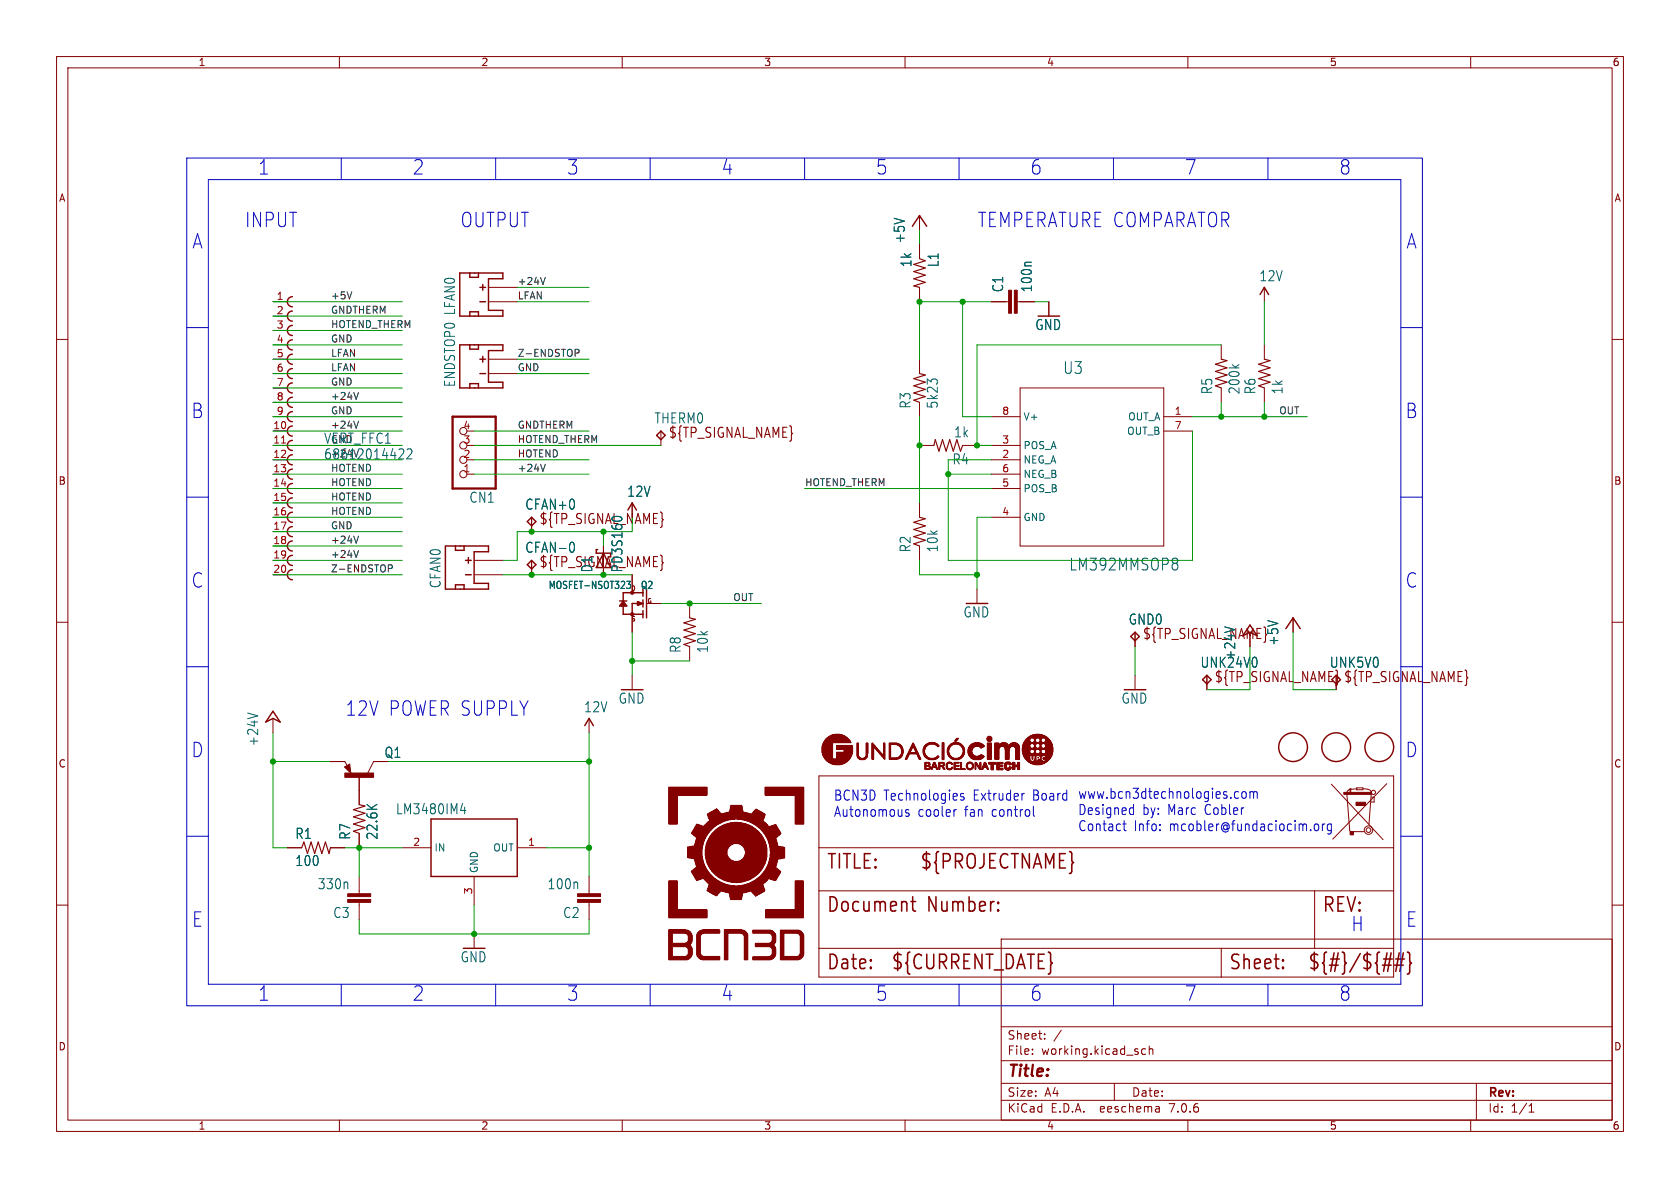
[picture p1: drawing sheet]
<svg xmlns="http://www.w3.org/2000/svg" width="297mm" height="210mm" viewBox="0 0 297 210" stroke-linecap="round" stroke-linejoin="round" font-family="sans-serif">
<defs><g id="words">
<g font-size="3.5" fill="#0000c2">
<text x="45.6" y="31.1">1</text>
<text x="72.9" y="31.1">2</text>
<text x="100.2" y="31.1">3</text>
<text x="127.5" y="31.1">4</text>
<text x="154.8" y="31.1">5</text>
<text x="182.1" y="31.1">6</text>
<text x="209.4" y="31.1">7</text>
<text x="236.7" y="31.1">8</text>
<text x="43.2" y="40.4">INPUT</text>
<text x="81.3" y="40.4">OUTPUT</text>
<text x="172.7" y="40.4">TEMPERATURE COMPARATOR</text>
<text x="33.9" y="44.2">A</text>
<text x="248.6" y="44.2">A</text>
<text x="33.8" y="74.1">B</text>
<text x="248.4" y="74.1">B</text>
<text x="33.8" y="104.1">C</text>
<text x="248.4" y="104.1">C</text>
<text x="61" y="126.8">12V POWER SUPPLY</text>
<text x="33.8" y="134.1">D</text>
<text x="248.4" y="134.1">D</text>
<text x="33.9" y="164.1">E</text>
<text x="238.8" y="164.9">H</text>
<text x="248.5" y="164.1">E</text>
<text x="45.6" y="177.1">1</text>
<text x="72.9" y="177.1">2</text>
<text x="100.2" y="177.1">3</text>
<text x="127.5" y="177.1">4</text>
<text x="154.8" y="177.1">5</text>
<text x="182.1" y="177.1">6</text>
<text x="209.4" y="177.1">7</text>
<text x="236.7" y="177.1">8</text>
</g>
<g font-size="3.5" fill="#840000">
<text x="146" y="154">TITLE:</text>
<text x="162.6" y="154">${PROJECTNAME}</text>
<text x="146" y="161.6">Document</text>
<text x="163.9" y="161.6">Number:</text>
<text x="233.7" y="161.6">REV:</text>
<text x="146" y="171.7">Date:</text>
<text x="157.5" y="171.7">${CURRENT_DATE}</text>
<text x="217.2" y="171.7">Sheet:</text>
<text x="231.1" y="171.7">${#}/${##}</text>
</g>
<g font-size="2.9" fill="#006464">
<text x="187.9" y="66.3">U3</text>
<text x="189" y="101.1">LM392MMSOP8</text>
</g>
<text font-size="2.8" fill="#840000" x="178" y="190.9">Title:</text>
<g font-size="2.5" fill="#006464">
<text x="160.2" y="43.1" transform="rotate(-90 160.2 43.1)">+5V</text>
<text x="161.3" y="47.3" transform="rotate(-90 161.3 47.3)">1k</text>
<text x="166.1" y="47.3" transform="rotate(-90 166.1 47.3)">L1</text>
<text x="177.6" y="51.8" transform="rotate(-90 177.6 51.8)">C1</text>
<text x="182.6" y="51.8" transform="rotate(-90 182.6 51.8)">100n</text>
<text x="222.6" y="49.9">12V</text>
<text x="182.9" y="58.6">GND</text>
<text x="80.7" y="68.5" transform="rotate(-90 80.7 68.5)">ENDSTOP0 LFAN0</text>
<text x="214.5" y="69.8" transform="rotate(-90 214.5 69.8)">R5</text>
<text x="219.3" y="69.8" transform="rotate(-90 219.3 69.8)">200k</text>
<text x="222.2" y="69.8" transform="rotate(-90 222.2 69.8)">R6</text>
<text x="227" y="69.8" transform="rotate(-90 227 69.8)">1k</text>
<text x="115.6" y="75.1">THERM0</text>
<text x="161.2" y="72.3" transform="rotate(-90 161.2 72.3)">R3</text>
<text x="166" y="72.3" transform="rotate(-90 166 72.3)">5k23</text>
<text x="168.6" y="77.5">1k</text>
<text x="57.2" y="78.6">VERT_FFC1</text>
<text x="168.3" y="82.3">R4</text>
<text x="82.9" y="89.1">CN1</text>
<text x="110.8" y="88">12V</text>
<text x="92.8" y="90.3">CFAN+0</text>
<text x="95.2" y="92.9">${TP_SIGNAL_NAME}</text>
<text x="92.8" y="97.9">CFAN-0</text>
<text x="104.9" y="101.3" transform="rotate(-90 104.9 101.3)">D1</text>
<text x="110.3" y="101.3" transform="rotate(-90 110.3 101.3)">PD3S160</text>
<text x="161.2" y="97.7" transform="rotate(-90 161.2 97.7)">R2</text>
<text x="166" y="97.7" transform="rotate(-90 166 97.7)">10k</text>
<text x="78.1" y="104.1" transform="rotate(-90 78.1 104.1)">CFAN0</text>
<text x="170.2" y="109.4">GND</text>
<text x="199.4" y="110.6">GND0</text>
<text x="120.6" y="115.5" transform="rotate(-90 120.6 115.5)">R8</text>
<text x="125.4" y="115.5" transform="rotate(-90 125.4 115.5)">10k</text>
<text x="212.1" y="118.3">UNK24V0</text>
<text x="218.6" y="116.8" transform="rotate(-90 218.6 116.8)">+24V</text>
<text x="226.2" y="114.2" transform="rotate(-90 226.2 114.2)">+5V</text>
<text x="235" y="118.3">UNK5V0</text>
<text x="109.3" y="124.6">GND</text>
<text x="198.2" y="124.6">GND</text>
<text x="103.2" y="126.1">12V</text>
<text x="45.9" y="132" transform="rotate(-90 45.9 132)">+24V</text>
<text x="67.9" y="134.2">Q1</text>
<text x="52.1" y="148.5">R1</text>
<text x="62.1" y="148.5" transform="rotate(-90 62.1 148.5)">R7</text>
<text x="66.9" y="148.5" transform="rotate(-90 66.9 148.5)">22.6K</text>
<text x="69.9" y="144.2">LM3480IM4</text>
<text x="52.1" y="153.3">100</text>
<text x="56.1" y="157.4">330n</text>
<text x="96.7" y="157.4">100n</text>
<text x="58.8" y="162.5">C3</text>
<text x="99.5" y="162.5">C2</text>
<text x="81.3" y="170.3">GND</text>
</g>
<g font-size="2.5" fill="#840000">
<text x="118.1" y="77.7">${TP_SIGNAL_NAME}</text>
<text x="95.2" y="100.5">${TP_SIGNAL_NAME}</text>
<text x="201.9" y="113.2">${TP_SIGNAL_NAME}</text>
<text x="214.6" y="120.8">${TP_SIGNAL_NAME}</text>
<text x="237.5" y="120.8">${TP_SIGNAL_NAME}</text>
</g>
<text font-size="2.5" fill="#0f0f0f" x="57.2" y="81.4">68612014422</text>
<g font-size="2.5" fill="#0000c2">
<text x="147.3" y="141.7">BCN3D Technologies</text>
<text x="172.1" y="141.7">Extruder</text>
<text x="182.8" y="141.7">Board</text>
<text x="190.5" y="141.3">www.bcn3dtechnologies.com</text>
<text x="147.3" y="144.5">Autonomous</text>
<text x="162.2" y="144.5">cooler</text>
<text x="170.6" y="144.5">fan</text>
<text x="175.5" y="144.5">control</text>
<text x="190.5" y="144.2">Designed</text>
<text x="190.5" y="147.1">Contact</text>
<text x="200.4" y="147.1">Info:</text>
<text x="202" y="144.2">by:</text>
<text x="206.5" y="144.2">Marc</text>
<text x="206.8" y="147.1">mcobler@fundaciocim.org</text>
<text x="213.1" y="144.2">Cobler</text>
</g>
<g font-size="2.1" fill="#840000">
<text x="178" y="184">Sheet:</text>
<text x="178" y="186.7">File:</text>
<text x="184.1" y="186.7">working.kicad_sch</text>
<text x="178" y="196.9">KiCad</text>
<text x="178" y="194.1">Size:</text>
<text x="184.7" y="194.1">A4</text>
<text x="185.7" y="196.9">E.D.A.</text>
<text x="194.6" y="196.9">eeschema</text>
<text x="200" y="194.1">Date:</text>
<text x="207" y="196.9">7.0.6</text>
<text x="263" y="194.3">Rev:</text>
<text x="263" y="196.9">Id:</text>
<text x="267.1" y="196.9">1/1</text>
</g>
<g font-size="1.8" fill="#840000">
<text x="35" y="11.9">1</text>
<text x="85" y="11.9">2</text>
<text x="135" y="11.9">3</text>
<text x="185" y="11.9">4</text>
<text x="235" y="11.9">5</text>
<text x="285" y="11.9">6</text>
<text x="10.3" y="35.9">A</text>
<text x="285.3" y="35.9">A</text>
<text x="10.3" y="85.9">B</text>
<text x="285.3" y="85.9">B</text>
<text x="10.3" y="135.9">C</text>
<text x="285.3" y="135.9">C</text>
<text x="10.3" y="185.9">D</text>
<text x="285.3" y="185.9">D</text>
<text x="35" y="199.9">1</text>
<text x="85" y="199.9">2</text>
<text x="135" y="199.9">3</text>
<text x="185" y="199.9">4</text>
<text x="235" y="199.9">5</text>
<text x="285" y="199.9">6</text>
</g>
<g font-size="1.8" fill="#a90000">
<text x="48.8" y="53.1">1</text>
<text x="48.8" y="55.6">2</text>
<text x="48.8" y="58.2">3</text>
<text x="48.8" y="60.7">4</text>
<text x="48.8" y="63.2">5</text>
<text x="48.8" y="65.8">6</text>
<text x="48.8" y="68.3">7</text>
<text x="48.8" y="70.9">8</text>
<text x="48.2" y="75.9">10</text>
<text x="48.8" y="73.4">9</text>
<text x="81.8" y="75.9">4</text>
<text x="177.1" y="73.4">8</text>
<text x="207.6" y="73.4">1</text>
<text x="207.6" y="75.9">7</text>
<text x="48.2" y="78.5">11</text>
<text x="48.2" y="81">12</text>
<text x="48.2" y="83.6">13</text>
<text x="81.8" y="83.6">1</text>
<text x="81.8" y="81">2</text>
<text x="81.8" y="78.5">3</text>
<text x="177.1" y="81">2</text>
<text x="177.1" y="78.5">3</text>
<text x="177.1" y="83.6">6</text>
<text x="48.2" y="86.1">14</text>
<text x="48.2" y="88.6">15</text>
<text x="177.1" y="86.1">5</text>
<text x="48.2" y="91.2">16</text>
<text x="48.2" y="93.7">17</text>
<text x="177.1" y="91.2">4</text>
<text x="48.2" y="96.3">18</text>
<text x="48.2" y="98.8">19</text>
<text x="48.2" y="101.3">20</text>
<text x="73" y="149.6">2</text>
<text x="93.3" y="149.6">1</text>
<text x="83.6" y="158.2" transform="rotate(-90 83.6 158.2)">3</text>
</g>
<g font-size="1.8" fill="#006464">
<text x="180.8" y="74.5">V+</text>
<text x="199.2" y="77.1">OUT_B</text>
<text x="199.3" y="74.5">OUT_A</text>
<text x="180.8" y="82.1">NEG_A</text>
<text x="180.8" y="79.6">POS_A</text>
<text x="180.8" y="87.2">POS_B</text>
<text x="180.8" y="84.7">NEG_B</text>
<text x="180.8" y="92.3">GND</text>
<text x="96.9" y="104.3">MOSFET-NSOT323</text>
<text x="113.2" y="104.3">Q2</text>
<text x="76.7" y="150.7">IN</text>
<text x="84.7" y="154.4" transform="rotate(-90 84.7 154.4)">GND</text>
<text x="87.1" y="150.7">OUT</text>
</g>
<g font-size="1.7" fill="#0f0f0f">
<text x="58.4" y="53">+5V</text>
<text x="91.4" y="50.5">+24V</text>
<text x="91.4" y="53">LFAN</text>
<text x="58.4" y="55.5">GNDTHERM</text>
<text x="58.4" y="58.1">HOTEND_THERM</text>
<text x="58.4" y="65.7">LFAN</text>
<text x="58.4" y="63.2">LFAN</text>
<text x="58.4" y="60.6">GND</text>
<text x="91.4" y="63.2">Z-ENDSTOP</text>
<text x="91.4" y="65.7">GND</text>
<text x="58.4" y="68.2">GND</text>
<text x="58.4" y="70.8">+24V</text>
<text x="58.4" y="75.9">+24V</text>
<text x="58.4" y="73.3">GND</text>
<text x="91.4" y="75.9">GNDTHERM</text>
<text x="226.1" y="73.3">OUT</text>
<text x="58.4" y="78.4">GND</text>
<text x="58.4" y="83.5">HOTEND</text>
<text x="58.4" y="80.9">+24V</text>
<text x="91.4" y="78.4">HOTEND_THERM</text>
<text x="91.4" y="80.9">HOTEND</text>
<text x="91.4" y="83.5">+24V</text>
<text x="58.4" y="88.6">HOTEND</text>
<text x="58.4" y="86">HOTEND</text>
<text x="142.2" y="86">HOTEND_THERM</text>
<text x="58.4" y="91.1">HOTEND</text>
<text x="58.4" y="93.6">GND</text>
<text x="58.4" y="96.2">+24V</text>
<text x="58.4" y="98.7">+24V</text>
<text x="58.4" y="101.3">Z-ENDSTOP</text>
<text x="129.5" y="106.3">OUT</text>
</g>
<text font-size="1.1" fill="#006464" x="111.5" y="104.6">D</text>
<g font-size="1.1" fill="#840000">
<text x="114.3" y="106.9">G</text>
<text x="111.5" y="110">S</text>
</g>
</g></defs>
<g fill="none" stroke="#840000" stroke-width=".18">
<path d="M10 10h277v190h-277zM12 12h273v186h-273zM60 10v2M110 10v2M160 10v2M210 10v2M260 10v2M162.6 38.1v2.5M10 60h2M48.3 53.3h2.5M48.3 55.9h2.5M48.3 58.4h2.5"/>
<path d="M83.8 55.9h.1M83.8 48.3h.1M86.4 53.3h5M86.4 50.8h5M162.6 43.2v2.5M162.6 50.8v2.5M175.3 53.3h3M179.8 53.3h3.1M185.4 53.3v2.6M223.5 50.8v2.5M285 60h2M48.3 78.7h2.5"/>
<path d="M48.3 76.2h2.5M48.3 68.6h2.5M48.3 73.7h2.5M48.3 61h2.5M48.3 63.5h2.5M48.3 66h2.5M48.3 71.1h2.5M82.5 78.7h1.3M82.5 76.2h1.3M83.8 68.6h.1M83.8 61h.1M86.4 63.5h5"/>
<path d="M86.4 66h5M116.8 76.2v2.5M162.6 63.5v2.5M162.6 71.1v2.6M162.6 78.7h2.5M170.2 78.7h2.5M175.3 78.7h5M175.3 73.7h5M180.3 68.6h25.4v27.9h-25.4zM205.7 76.2h5.1M205.7 73.7h5.1M215.9 61v2.5"/>
<path d="M215.9 68.6v2.5M223.5 61v2.5M223.5 68.6v2.5M48.3 83.8h2.5M48.3 81.3h2.5M48.3 99.1h2.5M48.3 96.5h2.5M48.3 91.4h2.5M48.3 86.4h2.5M48.3 88.9h2.5M48.3 94h2.5M81.3 96.5h.1"/>
<path d="M82.5 83.8h1.3M82.5 81.3h1.3M83.8 99.1h5.1M94 91.4v2.6M94 99.1v2.5M106.7 96.5v2.6M111.8 88.9v2.5M162.6 88.9v2.5M162.6 96.5v2.6M175.3 83.8h5M175.3 81.3h5M175.3 91.4h5"/>
<path d="M175.3 86.4h5M10 110h2M48.3 101.6h2.5M81.3 104.1h.1M83.8 101.6h5.1M111.8 101.6v2.5M111.8 108.6v3.2M111.8 119.4v2.5M114.3 106.7h2.5M121.9 106.7v2.5M121.9 114.3v2.5M172.7 104.1v2.6"/>
<path d="M200.7 111.8v2.5M200.7 119.4v2.5M213.4 119.4v2.5M228.6 109.2v2.6M285 110h2M48.3 127v2.5M58.4 134.6h2.6l.4 .8M60.9 135.6l.9-.5 .2 1.5zM63.5 137.2v5M68.6 134.6h-2.6l-1 2.1M104.1 127v2.5M144.8 137.2h101.6v35.5h-101.6z"/>
<path d="M235.4 138.6l9.1 9.8M238.6 139.4h.2v.8zM239.9 139.4l-1.1 .1a.7 .7 0 0 0-.7 .7l.5 6.7 .2 .1h2.3M239.9 139.3h1v.3h-1zM241 139.4l.7 .1a.74 .74 0 0 1 .7 .6l-.4 5.6M245.2 138.5l-9.6 9.8M10 160h2M50.8 149.9h2.5M58.4 149.9h2.6M63.5 147.3v2.6M63.5 154.9v3.1M63.5 159.5v3.1"/>
<path d="M71.1 149.9h5.1M83.8 154.9v5.1M91.4 149.9h5.1M104.1 154.9v3.1M104.1 159.5v3.1M144.8 149.9h101.6M144.8 157.5h101.6M232.4 157.5v10.1M242.5 140.9h.4v.9h-.5M285 160h2M83.8 165.1v2.5M144.8 167.6h101.6"/>
<path d="M177 166h108v32h-108zM215.9 167.6v5.1M60 198v2M110 198v2M160 198v2M177 194.5h108M177 191.5h108M177 187.5h108M177 181.5h108M182.5 186.3v.1M182.5 185.5v.1M184.7 183.6v.1"/>
<path d="M184.7 182.8v.1M187.6 182.1l-1.3 2M197 191.5v3M202.5 185.5l-.4-.1-.3 .3v.4l.2 .2h.5M203.2 185.5l.2-.1 .3 .1 .1 .9M203.2 184.9v1.5M204.9 195.7l.1 .9M205 196.5l-.2 .1M205 196h-.2M210 198v2M260 198v2M261 191.5v6.5"/>
<path d="M270.3 196.6h.9M270.3 195.5l.4-.4v1.5"/>
<circle cx="81.9" cy="76.2" r=".63"/>
<circle cx="81.9" cy="78.7" r=".63"/>
<circle cx="81.9" cy="83.8" r=".63"/>
<circle cx="81.9" cy="81.3" r=".63"/>
<circle cx="241.9" cy="146.7" r=".75"/>
<circle cx="241.9" cy="146.7" r=".42"/>
<circle cx="242.8" cy="140.1" r=".37"/>
</g>
<g fill="none" stroke="#840000" stroke-width=".25">
<path d="M51.7 57.5a.89 .89 0 0 0-.9 .9 .89 .89 0 0 0 .9 .9M51.7 55a.89 .89 0 0 0-.9 .9 .89 .89 0 0 0 .9 .9M51.7 52.5a.89 .89 0 0 0-.9 .8 .89 .89 0 0 0 .9 .9M81.3 48.3h7.6v1h-2.5v5.6h2.5v1h-7.6zM83.1 48.3v.7h1.5v-.7M83.1 55.9v-.8h1.5v.8M84.8 53.3h1.1M84.8 50.8h1.1M85.3 50.3v1M161.3 40l1.3-1.9 1.2 1.9M222.8 52.1l.7-1.3 .8 1.3M51.7 77.9a.89 .89 0 0 0-.9 .8 .89 .89 0 0 0 .9 .9"/>
<path d="M51.7 75.3a.89 .89 0 0 0-.9 .9 .89 .89 0 0 0 .9 .9M51.7 72.8a.89 .89 0 0 0-.9 .9 .89 .89 0 0 0 .9 .8M51.7 70.2a.89 .89 0 0 0-.9 .9 .89 .89 0 0 0 .9 .9M51.7 67.7a.89 .89 0 0 0-.9 .9 .89 .89 0 0 0 .9 .9M51.7 65.2a.89 .89 0 0 0-.9 .8 .89 .89 0 0 0 .9 .9M51.7 62.6a.89 .89 0 0 0-.9 .9 .89 .89 0 0 0 .9 .9M51.7 60.1a.89 .89 0 0 0-.9 .9 .89 .89 0 0 0 .9 .8M81.3 61h7.6v1h-2.5v5.6h2.5v1h-7.6zM83.1 61v.7h1.5v-.7M83.1 68.6v-.8h1.5v.8M84.8 66h1.1M84.8 63.5h1.1"/>
<path d="M85.3 63v1M116.1 77l.7-.8 .8 .8-.8 .7zM51.7 98.2a.89 .89 0 0 0-.9 .9 .89 .89 0 0 0 .9 .8M51.7 95.6a.89 .89 0 0 0-.9 .9 .89 .89 0 0 0 .9 .9M51.7 93.1a.89 .89 0 0 0-.9 .9 .89 .89 0 0 0 .9 .9M51.7 90.6a.89 .89 0 0 0-.9 .8 .89 .89 0 0 0 .9 .9M51.7 88a.89 .89 0 0 0-.9 .9 .89 .89 0 0 0 .9 .9M51.7 85.5a.89 .89 0 0 0-.9 .9 .89 .89 0 0 0 .9 .8M51.7 82.9a.89 .89 0 0 0-.9 .9 .89 .89 0 0 0 .9 .9M51.7 80.4a.89 .89 0 0 0-.9 .9 .89 .89 0 0 0 .9 .9M78.7 96.5h7.7v1h-2.6v5.6h2.6v1h-7.7zM80.5 96.5v.8h1.5v-.8"/>
<path d="M82.3 99.1h1M82.8 98.6v1M93.2 99.8l.8-.7 .7 .7-.7 .8zM93.2 92.2l.8-.8 .7 .8-.7 .8zM105.7 97.2h-.3v.6M111 90.2l.8-1.3 .7 1.3M51.7 100.7a.89 .89 0 0 0-.9 .9 .89 .89 0 0 0 .9 .9M80.5 104.1v-.7h1.5v.7M82.3 101.6h1M109.5 106.2h1.3M110.2 106.2l.6 .9h-1.3zM110.2 106.7l.3 .4"/>
<path d="M110.2 106.7l.3 .3M110.2 106.7l-.3 .4M110.2 106.7l-.3 .3M112.7 106.4l1 .3-1 .3M112.7 106.4v.6M112.7 106.4l.6 .3M113.2 106.6l-.5 .4M113.3 106.7l-.6 .3M113.3 106.7h-1.5v1.9M113.7 105.4v-.6h-3.5v3.8h3.5M113.7 106v1.3M113.7 108v1.2"/>
<path d="M114.3 104.1v5.1M199.9 112.5l.8-.7 .7 .7-.7 .8zM227.3 111.1l1.3-1.9 1.3 1.9M236.2 119.4l.8 .7-.8 .8M48.3 125.7l1.2 1.9-1.2-.6-1.3 .6zM61.7 135.3l-.6 .3 .7 .8-.1-1-.4 .2 .3 .4v-.4M103.4 128.3l.7-1.3 .8 1.3M212.6 120.1l.8-.7 .7 .7-.7 .8zM76.2 144.8h15.2v10.1h-15.2z"/>
<circle cx="111.8" cy="108.6" r=".25"/>
<circle cx="228.6" cy="132.1" r="2.54"/>
<circle cx="236.2" cy="132.1" r="2.54"/>
<circle cx="243.8" cy="132.1" r="2.54"/>
</g>
<g fill="#840000" stroke="#840000" stroke-width=".18">
<path d="M118.2 169.6l3.3 .1z"/>
<path d="M118.2 169.5l3.5 .1z"/>
<path d="M118.2 169.4l3.6 .1z"/>
<path d="M118.2 169.4h3.7z"/>
<path d="M118.2 169.3l3.8 .1z"/>
<path d="M118.2 169.2l3.9 .1z"/>
<path d="M118.2 169.1l3.9 .1z"/>
<path d="M118.2 169.1h4z"/>
<path d="M118.2 169l.6 .1z"/>
<path d="M118.2 168.9l.6 .1z"/>
<path d="M118.2 168.8l.6 .1z"/>
<path d="M118.2 168.8h.6z"/>
<path d="M118.2 168.7l.6 .1z"/>
<path d="M118.2 168.6l.6 .1z"/>
<path d="M118.2 168.5l.6 .1z"/>
<path d="M118.2 168.5h.6z"/>
<path d="M118.2 168.4l.6 .1z"/>
<path d="M118.2 168.3l.6 .1z"/>
<path d="M118.2 168.2l.6 .1z"/>
<path d="M118.2 168.2h.6z"/>
<path d="M118.2 168.1l.6 .1z"/>
<path d="M118.2 168l.6 .1z"/>
<path d="M118.2 167.9l.6 .1z"/>
<path d="M118.2 167.9h.6z"/>
<path d="M118.2 167.8l.6 .1z"/>
<path d="M118.2 167.7l.6 .1z"/>
<path d="M118.2 167.6l.6 .1z"/>
<path d="M118.2 167.6h.6z"/>
<path d="M118.2 167.5l.6 .1z"/>
<path d="M118.2 167.4l.6 .1z"/>
<path d="M118.2 167.3l.6 .1z"/>
<path d="M118.2 167.3h3.9z"/>
<path d="M118.2 167.2l3.9 .1z"/>
<path d="M118.2 167.1l3.9 .1z"/>
<path d="M118.2 167l3.8 .1z"/>
<path d="M118.2 167h3.8z"/>
<path d="M118.2 166.9l3.9 .1z"/>
<path d="M118.2 166.8l3.9 .1z"/>
<path d="M118.2 166.7l3.9 .1z"/>
<path d="M118.2 166.7h.7z"/>
<path d="M118.2 166.6l.6 .1z"/>
<path d="M118.2 166.5l.6 .1z"/>
<path d="M118.2 166.4l.6 .1z"/>
<path d="M118.2 166.4h.6z"/>
<path d="M118.2 166.3l.6 .1z"/>
<path d="M118.2 166.2l.6 .1z"/>
<path d="M118.2 166.1l.6 .1z"/>
<path d="M118.2 166.1h.6z"/>
<path d="M118.2 166l.6 .1z"/>
<path d="M118.2 165.9l.6 .1z"/>
<path d="M118.2 165.8l.6 .1z"/>
<path d="M118.2 165.8h.6z"/>
<path d="M118.2 165.7l.6 .1z"/>
<path d="M118.2 165.6l.6 .1z"/>
<path d="M118.2 165.5l.6 .1z"/>
<path d="M118.2 165.5h.6z"/>
<path d="M118.2 165.4l.6 .1z"/>
<path d="M118.2 165.3l.6 .1z"/>
<path d="M118.2 165.2l.6 .1z"/>
<path d="M118.2 165.2h.6z"/>
<path d="M118.2 165.1l.6 .1z"/>
<path d="M118.2 165l.6 .1z"/>
<path d="M118.2 164.9l.7 .1z"/>
<path d="M118.2 164.9h3.9z"/>
<path d="M118.2 164.8l3.9 .1z"/>
<path d="M118.2 164.7l3.9 .1z"/>
<path d="M118.2 164.6l3.7 .1z"/>
<path d="M118.2 164.6h3.6z"/>
<path d="M118.2 164.5l3.6 .1z"/>
<path d="M118.2 164.4l3.4 .1z"/>
<path d="M118.2 164.3l3 .1z"/>
<path d="M118.2 162.2h6.8z"/>
<path d="M118.2 162.1l6.8 .1z"/>
<path d="M118.2 162l6.8 .1z"/>
<path d="M118.2 161.9l6.8 .1z"/>
<path d="M118.2 161.9h6.8z"/>
<path d="M118.2 161.8l6.8 .1z"/>
<path d="M118.2 161.7l6.8 .1z"/>
<path d="M118.2 161.6l6.8 .1z"/>
<path d="M118.2 161.6h6.8z"/>
<path d="M118.2 161.5l6.8 .1z"/>
<path d="M118.2 161.4l6.8 .1z"/>
<path d="M118.2 161.3l6.8 .1z"/>
<path d="M118.2 161.3h6.8z"/>
<path d="M118.2 161.2l6.8 .1z"/>
<path d="M118.2 161.1l6.8 .1z"/>
<path d="M118.2 161l6.8 .1z"/>
<path d="M118.2 161h6.8z"/>
<path d="M118.2 160.9l6.8 .1z"/>
<path d="M118.2 160.8l6.8 .1z"/>
<path d="M118.2 160.7l1.5 .1z"/>
<path d="M118.2 160.7h1.5z"/>
<path d="M118.2 160.6l1.5 .1z"/>
<path d="M118.2 160.5l1.5 .1z"/>
<path d="M118.2 160.4l1.5 .1z"/>
<path d="M118.2 160.4h1.5z"/>
<path d="M118.2 160.3l1.5 .1z"/>
<path d="M118.2 160.2l1.5 .1z"/>
<path d="M118.2 160.1l1.5 .1z"/>
<path d="M118.2 160.1h1.5z"/>
<path d="M118.2 160l1.5 .1z"/>
<path d="M118.2 159.9l1.5 .1z"/>
<path d="M118.2 159.8l1.5 .1z"/>
<path d="M118.2 159.8h1.5z"/>
<path d="M118.2 159.7l1.5 .1z"/>
<path d="M118.2 159.6l1.5 .1z"/>
<path d="M118.2 159.5l1.5 .1z"/>
<path d="M118.2 159.5h1.5z"/>
<path d="M118.2 159.4l1.5 .1z"/>
<path d="M118.2 159.3l1.5 .1z"/>
<path d="M118.2 159.2l1.5 .1z"/>
<path d="M118.2 159.2h1.5z"/>
<path d="M118.2 159.1l1.5 .1z"/>
<path d="M118.2 159l1.5 .1z"/>
<path d="M118.2 158.9l1.5 .1z"/>
<path d="M118.2 158.9h1.5z"/>
<path d="M118.2 158.8l1.5 .1z"/>
<path d="M118.2 158.7l1.5 .1z"/>
<path d="M118.2 158.6l1.5 .1z"/>
<path d="M118.2 158.6h1.5z"/>
<path d="M118.2 158.5l1.5 .1z"/>
<path d="M118.2 158.4l1.5 .1z"/>
<path d="M118.2 158.3l1.5 .1z"/>
<path d="M118.2 158.3h1.5z"/>
<path d="M118.2 158.2l1.5 .1z"/>
<path d="M118.2 158.1l1.5 .1z"/>
<path d="M118.2 158l1.5 .1z"/>
<path d="M118.2 158h1.5z"/>
<path d="M118.2 157.9l1.5 .1z"/>
<path d="M118.2 157.8l1.5 .1z"/>
<path d="M118.2 157.7l1.5 .1z"/>
<path d="M118.2 157.7h1.5z"/>
<path d="M118.2 157.6l1.5 .1z"/>
<path d="M118.2 157.5l1.5 .1z"/>
<path d="M118.2 157.4l1.5 .1z"/>
<path d="M118.2 157.4h1.5z"/>
<path d="M118.2 157.3l1.5 .1z"/>
<path d="M118.2 157.2l1.5 .1z"/>
<path d="M118.2 157.1l1.5 .1z"/>
<path d="M118.2 157.1h1.5z"/>
<path d="M118.2 157l1.5 .1z"/>
<path d="M118.2 156.9l1.5 .1z"/>
<path d="M118.2 156.8l1.5 .1z"/>
<path d="M118.2 156.8h1.5z"/>
<path d="M118.2 156.7l1.5 .1z"/>
<path d="M118.2 156.6l1.5 .1z"/>
<path d="M118.2 156.5l1.5 .1z"/>
<path d="M118.2 156.5h1.5z"/>
<path d="M118.2 156.4l1.5 .1z"/>
<path d="M118.2 156.3l1.5 .1z"/>
<path d="M118.2 156.2l1.5 .1z"/>
<path d="M118.2 156.2h1.5z"/>
<path d="M118.2 156.1l1.5 .1z"/>
<path d="M118.2 156l1.5 .1z"/>
<path d="M118.2 155.9l1.5 .1z"/>
<path d="M118.2 155.9h1.5z"/>
<path d="M118.2 155.8l1.5 .1z"/>
<path d="M118.2 155.7l1.5 .1z"/>
<path d="M118.2 145.6l1.5 .1z"/>
<path d="M118.2 145.5l1.5 .1z"/>
<path d="M118.2 145.4l1.5 .1z"/>
<path d="M118.2 145.4h1.5z"/>
<path d="M118.2 145.3l1.5 .1z"/>
<path d="M118.2 145.2l1.5 .1z"/>
<path d="M118.2 145.1l1.5 .1z"/>
<path d="M118.2 145.1h1.5z"/>
<path d="M118.2 145l1.5 .1z"/>
<path d="M118.2 144.9l1.5 .1z"/>
<path d="M118.2 144.8l1.5 .1z"/>
<path d="M118.2 144.8h1.5z"/>
<path d="M118.2 144.7l1.5 .1z"/>
<path d="M118.2 144.6l1.5 .1z"/>
<path d="M118.2 144.5l1.5 .1z"/>
<path d="M118.2 144.5h1.5z"/>
<path d="M118.2 144.4l1.5 .1z"/>
<path d="M118.2 144.3l1.5 .1z"/>
<path d="M118.2 144.2l1.5 .1z"/>
<path d="M118.2 144.2h1.5z"/>
<path d="M118.2 144.1l1.5 .1z"/>
<path d="M118.2 144l1.5 .1z"/>
<path d="M118.2 143.9l1.5 .1z"/>
<path d="M118.2 143.9h1.5z"/>
<path d="M118.2 143.8l1.5 .1z"/>
<path d="M118.2 143.7l1.5 .1z"/>
<path d="M118.2 143.6l1.5 .1z"/>
<path d="M118.2 143.6h1.5z"/>
<path d="M118.2 143.5l1.5 .1z"/>
<path d="M118.2 143.4l1.5 .1z"/>
<path d="M118.2 143.3l1.5 .1z"/>
<path d="M118.2 143.3h1.5z"/>
<path d="M118.2 143.2l1.5 .1z"/>
<path d="M118.2 143.1l1.5 .1z"/>
<path d="M118.2 143l1.5 .1z"/>
<path d="M118.2 143h1.5z"/>
<path d="M118.2 142.9l1.5 .1z"/>
<path d="M118.2 142.8l1.5 .1z"/>
<path d="M118.2 142.7l1.5 .1z"/>
<path d="M118.2 142.7h1.5z"/>
<path d="M118.2 142.6l1.5 .1z"/>
<path d="M118.2 142.5l1.5 .1z"/>
<path d="M118.2 142.4l1.5 .1z"/>
<path d="M118.2 142.4h1.5z"/>
<path d="M118.2 142.3l1.5 .1z"/>
<path d="M118.2 142.2l1.5 .1z"/>
<path d="M118.2 142.1l1.5 .1z"/>
<path d="M118.2 142.1h1.5z"/>
<path d="M118.2 142l1.5 .1z"/>
<path d="M118.2 141.9l1.5 .1z"/>
<path d="M118.2 141.8l1.5 .1z"/>
<path d="M118.2 141.8h1.5z"/>
<path d="M118.2 141.7l1.5 .1z"/>
<path d="M118.2 141.6l1.5 .1z"/>
<path d="M118.2 141.5l1.5 .1z"/>
<path d="M118.2 141.5h1.5z"/>
<path d="M118.2 141.4l1.5 .1z"/>
<path d="M118.2 141.3l1.5 .1z"/>
<path d="M118.2 141.2l1.5 .1z"/>
<path d="M118.2 141.2h1.5z"/>
<path d="M118.2 141.1l1.5 .1z"/>
<path d="M118.2 141l1.5 .1z"/>
<path d="M118.2 140.9l1.5 .1z"/>
<path d="M118.2 140.9h1.5z"/>
<path d="M118.2 140.8l1.5 .1z"/>
<path d="M118.2 140.7l1.5 .1z"/>
<path d="M118.2 140.6l1.5 .1z"/>
<path d="M118.2 140.6h1.5z"/>
<path d="M118.2 140.5l6.8 .1z"/>
<path d="M118.2 140.4l6.8 .1z"/>
<path d="M118.2 140.3l6.8 .1z"/>
<path d="M118.2 140.3h6.8z"/>
<path d="M118.2 140.2l6.8 .1z"/>
<path d="M118.2 140.1l6.8 .1z"/>
<path d="M118.2 140l6.8 .1z"/>
<path d="M118.2 140h6.8z"/>
<path d="M118.2 139.9l6.8 .1z"/>
<path d="M118.2 139.8l6.8 .1z"/>
<path d="M118.2 139.7l6.8 .1z"/>
<path d="M118.2 139.7h6.8z"/>
<path d="M118.2 139.6l6.8 .1z"/>
<path d="M118.2 139.5l6.8 .1z"/>
<path d="M118.2 139.4l6.8 .1z"/>
<path d="M118.2 139.4h6.8z"/>
<path d="M118.2 139.3l6.8 .1z"/>
<path d="M118.2 139.2l6.8 .1z"/>
<path d="M118.2 139.1l6.8 .1z"/>
<path d="M121.2 164.9l1 .1z"/>
<path d="M121.2 166.7h1z"/>
<path d="M121.3 169l.9 .1z"/>
<path d="M121.3 167.3l.9 .1z"/>
<path d="M121.4 166.6l.8 .1z"/>
<path d="M121.4 165l.8 .1z"/>
<path d="M121.5 168.9l.8 .1z"/>
<path d="M121.5 167.4l.8 .1z"/>
<path d="M121.5 165.1l.8 .1z"/>
<path d="M121.5 168.8l.8 .1z"/>
<path d="M121.5 167.5l.8 .1z"/>
<path d="M121.5 166.5l.8 .1z"/>
<path d="M121.5 165.2h.8z"/>
<path d="M121.5 151.5l2.7 .1z"/>
<path d="M121.5 151.4l2.7 .1z"/>
<path d="M121.5 151.4h2.7z"/>
<path d="M121.5 151.3l2.6 .1z"/>
<path d="M121.5 151.2l2.6 .1z"/>
<path d="M121.5 151.1l2.6 .1z"/>
<path d="M121.5 151.1h2.6z"/>
<path d="M121.5 151l2.6 .1z"/>
<path d="M121.5 150.9l2.6 .1z"/>
<path d="M121.5 150.8l2.6 .1z"/>
<path d="M121.5 150.8h2.6z"/>
<path d="M121.5 150.7l2.6 .1z"/>
<path d="M121.5 150.6l2.6 .1z"/>
<path d="M121.5 150.5l2.6 .1z"/>
<path d="M121.5 150.5h2.6z"/>
<path d="M121.5 150.4l2.6 .1z"/>
<path d="M121.5 150.3l2.6 .1z"/>
<path d="M121.5 150.2l2.6 .1z"/>
<path d="M121.5 150.2h2.6z"/>
<path d="M121.5 150.1l2.6 .1z"/>
<path d="M121.5 150l2.6 .1z"/>
<path d="M121.5 149.9l2.7 .1z"/>
<path d="M121.5 149.9h2.7z"/>
<path d="M121.5 149.8l2.7 .1z"/>
<path d="M121.5 149.7l2.7 .1z"/>
<path d="M121.6 168.8h.7z"/>
<path d="M121.6 168.7l.8 .1z"/>
<path d="M121.6 167.6l.8 .1z"/>
<path d="M121.6 167.6h.7z"/>
<path d="M121.6 166.4l.7 .1z"/>
<path d="M121.6 166.4h.7z"/>
<path d="M121.6 165.2l.7 .1z"/>
<path d="M121.7 168.6l.7 .1z"/>
<path d="M121.7 168.5l.7 .1z"/>
<path d="M121.7 168.5h.7z"/>
<path d="M121.7 168.4l.7 .1z"/>
<path d="M121.7 168.3l.7 .1z"/>
<path d="M121.7 168.2l.7 .1z"/>
<path d="M121.7 168.2h.7z"/>
<path d="M121.7 168.1l.7 .1z"/>
<path d="M121.7 168l.7 .1z"/>
<path d="M121.7 167.9l.7 .1z"/>
<path d="M121.7 167.9h.7z"/>
<path d="M121.7 167.8l.7 .1z"/>
<path d="M121.7 167.7l.7 .1z"/>
<path d="M121.7 166.3l.7 .1z"/>
<path d="M121.7 166.2l.7 .1z"/>
<path d="M121.7 166.1l.7 .1z"/>
<path d="M121.7 166.1h.7z"/>
<path d="M121.7 166l.7 .1z"/>
<path d="M121.7 165.9l.7 .1z"/>
<path d="M121.7 165.8l.7 .1z"/>
<path d="M121.7 165.8h.7z"/>
<path d="M121.7 165.7l.7 .1z"/>
<path d="M121.7 165.6l.7 .1z"/>
<path d="M121.7 165.5l.7 .1z"/>
<path d="M121.7 165.5h.7z"/>
<path d="M121.7 165.4l.7 .1z"/>
<path d="M121.7 165.3l.7 .1z"/>
<path d="M121.8 151.6l2.4 .1z"/>
<path d="M121.9 149.6l2.3 .1z"/>
<path d="M122.2 154l2.9 .1z"/>
<path d="M122.2 151.7h2z"/>
<path d="M122.3 154.1l3 .1z"/>
<path d="M122.3 154.1h2.9z"/>
<path d="M122.3 153.9l2.8 .1z"/>
<path d="M122.3 149.6h1.9z"/>
<path d="M122.3 147.3l2.8 .1z"/>
<path d="M122.3 147.2l2.9 .1z"/>
<path d="M122.3 147.2h3z"/>
<path d="M122.4 154.3l3 .1z"/>
<path d="M122.4 154.2l3 .1z"/>
<path d="M122.4 147.1l3 .1z"/>
<path d="M122.4 147l3 .1z"/>
<path d="M122.4 154.4h3z"/>
<path d="M122.4 153.8l2.7 .1z"/>
<path d="M122.4 147.4l2.7 .1z"/>
<path d="M122.4 146.9l3 .1z"/>
<path d="M122.5 154.5l3.1 .1z"/>
<path d="M122.5 154.4l3 .1z"/>
<path d="M122.5 153.8h2.5z"/>
<path d="M122.5 147.5h2.6z"/>
<path d="M122.5 146.9h3z"/>
<path d="M122.5 146.8l3.1 .1z"/>
<path d="M122.6 154.7h3.1z"/>
<path d="M122.6 154.6l3.1 .1z"/>
<path d="M122.6 153.7l2.4 .1z"/>
<path d="M122.6 151.7l1.6 .1z"/>
<path d="M122.6 147.5l2.4 .1z"/>
<path d="M122.6 146.7l3.1 .1z"/>
<path d="M122.6 146.6l3.1 .1z"/>
<path d="M122.7 154.7l3.1 .1z"/>
<path d="M122.7 153.6l2.2 .1z"/>
<path d="M122.7 147.6l2.3 .1z"/>
<path d="M122.7 146.6h3.1z"/>
<path d="M122.7 154.9l3.3 .1z"/>
<path d="M122.7 154.8l3.2 .1z"/>
<path d="M122.7 153.5l2.1 .1z"/>
<path d="M122.7 149.5l1.5 .1z"/>
<path d="M122.7 147.7l2.2 .1z"/>
<path d="M122.7 146.5l3.2 .1z"/>
<path d="M122.7 146.4l3.3 .1z"/>
<path d="M122.8 155l3.3 .1z"/>
<path d="M122.8 155h3.2z"/>
<path d="M122.8 152l1.4 .1z"/>
<path d="M122.8 152h1.4z"/>
<path d="M122.8 151.9l1.4 .1z"/>
<path d="M122.8 151.8l1.4 .1z"/>
<path d="M122.8 149.4l1.4 .1z"/>
<path d="M122.8 149.3l1.4 .1z"/>
<path d="M122.8 149.3h1.4z"/>
<path d="M122.8 146.3l3.2 .1z"/>
<path d="M122.8 146.3h3.3z"/>
<path d="M122.9 155.2l3.4 .1z"/>
<path d="M122.9 155.1l3.3 .1z"/>
<path d="M122.9 153.5h1.9z"/>
<path d="M122.9 152.3l1.4 .1z"/>
<path d="M122.9 152.3h1.4z"/>
<path d="M122.9 152.2l1.4 .1z"/>
<path d="M122.9 152.1l1.4 .1z"/>
<path d="M122.9 149.2l1.4 .1z"/>
<path d="M122.9 149.1l1.4 .1z"/>
<path d="M122.9 149l1.4 .1z"/>
<path d="M122.9 149h1.4z"/>
<path d="M122.9 147.8h1.9z"/>
<path d="M122.9 146.2l3.3 .1z"/>
<path d="M122.9 146.1l3.4 .1z"/>
<path d="M123 155.3h1.2z"/>
<path d="M123 153.4l1.8 .1z"/>
<path d="M123 152.6l1.5 .1z"/>
<path d="M123 152.6h1.4z"/>
<path d="M123 152.5l1.4 .1z"/>
<path d="M123 152.4l1.4 .1z"/>
<path d="M123 148.9l1.4 .1z"/>
<path d="M123 148.8l1.4 .1z"/>
<path d="M123 148.7l1.4 .1z"/>
<path d="M123 148.7h1.5z"/>
<path d="M123 147.8l1.8 .1z"/>
<path d="M123 146l1.3 .1z"/>
<path d="M123 155.4l.7 .1z"/>
<path d="M123 155.3l.9 .1z"/>
<path d="M123 153.3l1.8 .1z"/>
<path d="M123 152.9h1.5z"/>
<path d="M123 152.8l1.5 .1z"/>
<path d="M123 152.7l1.5 .1z"/>
<path d="M123 148.6l1.5 .1z"/>
<path d="M123 148.5l1.5 .1z"/>
<path d="M123 148.4l1.5 .1z"/>
<path d="M123 147.9l1.8 .1z"/>
<path d="M123 146h1.1z"/>
<path d="M123 145.9l.9 .1z"/>
<path d="M123.1 155.6h.2z"/>
<path d="M123.1 155.5l.4 .1z"/>
<path d="M123.1 153.2l1.6 .1z"/>
<path d="M123.1 153.1l1.5 .1z"/>
<path d="M123.1 153l1.5 .1z"/>
<path d="M123.1 152.9l1.4 .1z"/>
<path d="M123.1 148.4h1.4z"/>
<path d="M123.1 148.3l1.5 .1z"/>
<path d="M123.1 148.2l1.5 .1z"/>
<path d="M123.1 148l1.7 .1z"/>
<path d="M123.1 145.8l.6 .1z"/>
<path d="M123.1 145.7l.4 .1z"/>
<path d="M123.2 168.8h.7z"/>
<path d="M123.2 168.7l.7 .1z"/>
<path d="M123.2 168.6l.7 .1z"/>
<path d="M123.2 168.5l.6 .1z"/>
<path d="M123.2 168.5h.6z"/>
<path d="M123.2 168.4l.6 .1z"/>
<path d="M123.2 168.3l.6 .1z"/>
<path d="M123.2 168.2l.6 .1z"/>
<path d="M123.2 168.2h.6z"/>
<path d="M123.2 168.1l.6 .1z"/>
<path d="M123.2 168l.6 .1z"/>
<path d="M123.2 167.9l.6 .1z"/>
<path d="M123.2 167.9h.6z"/>
<path d="M123.2 167.8l.6 .1z"/>
<path d="M123.2 167.7l.6 .1z"/>
<path d="M123.2 167.6l.6 .1z"/>
<path d="M123.2 167.6h.6z"/>
<path d="M123.2 167.5l.6 .1z"/>
<path d="M123.2 167.4l.6 .1z"/>
<path d="M123.2 167.3l.6 .1z"/>
<path d="M123.2 167.3h.6z"/>
<path d="M123.2 167.2l.6 .1z"/>
<path d="M123.2 167.1l.6 .1z"/>
<path d="M123.2 167l.6 .1z"/>
<path d="M123.2 167h.6z"/>
<path d="M123.2 166.9l.6 .1z"/>
<path d="M123.2 166.8l.6 .1z"/>
<path d="M123.2 166.7l.6 .1z"/>
<path d="M123.2 166.7h.6z"/>
<path d="M123.2 166.6l.6 .1z"/>
<path d="M123.2 166.5l.6 .1z"/>
<path d="M123.2 166.4l.6 .1z"/>
<path d="M123.2 166.4h.6z"/>
<path d="M123.2 166.3l.6 .1z"/>
<path d="M123.2 166.2l.6 .1z"/>
<path d="M123.2 166.1l.6 .1z"/>
<path d="M123.2 166.1h.6z"/>
<path d="M123.2 166l.6 .1z"/>
<path d="M123.2 165.9l.6 .1z"/>
<path d="M123.2 165.8l.6 .1z"/>
<path d="M123.2 165.8h.6z"/>
<path d="M123.2 165.7l.6 .1z"/>
<path d="M123.2 165.6l.6 .1z"/>
<path d="M123.2 165.5l.6 .1z"/>
<path d="M123.2 165.5h.6z"/>
<path d="M123.2 165.4l.7 .1z"/>
<path d="M123.2 165.3l.7 .1z"/>
<path d="M123.2 165.2l.7 .1z"/>
<path d="M123.2 165.2h.7z"/>
<path d="M123.2 153.2h1.5z"/>
<path d="M123.2 148.1l1.5 .1z"/>
<path d="M123.2 148.1h1.5z"/>
<path d="M123.2 145.7h.1z"/>
<path d="M123.3 169l.9 .1z"/>
<path d="M123.3 168.9l.8 .1z"/>
<path d="M123.3 168.8l.7 .1z"/>
<path d="M123.3 165.1l.7 .1z"/>
<path d="M123.3 165l.9 .1z"/>
<path d="M123.3 169.1h3.9z"/>
<path d="M123.3 164.9l1.1 .1z"/>
<path d="M123.3 164.9h3.9z"/>
<path d="M123.4 169.1l3.8 .1z"/>
<path d="M123.4 164.8l3.8 .1z"/>
<path d="M123.5 169.2l3.7 .1z"/>
<path d="M123.5 164.7l3.7 .1z"/>
<path d="M123.6 169.3l3.6 .1z"/>
<path d="M123.6 164.6l3.6 .1z"/>
<path d="M123.6 169.4h3.6z"/>
<path d="M123.6 164.6h3.6z"/>
<path d="M123.7 169.4l3.5 .1z"/>
<path d="M123.8 164.5l3.4 .1z"/>
<path d="M123.9 169.5l3.3 .1z"/>
<path d="M123.9 164.4l3.3 .1z"/>
<path d="M124.1 169.6l3.1 .1z"/>
<path d="M124.2 164.3l3 .1z"/>
<path d="M124.4 155.3h2z"/>
<path d="M124.4 146l2 .1z"/>
<path d="M124.5 155.3l2 .1z"/>
<path d="M124.5 146h2z"/>
<path d="M124.5 155.4l2.1 .1z"/>
<path d="M124.5 145.9l2.1 .1z"/>
<path d="M124.6 155.5l2.1 .1z"/>
<path d="M124.6 145.8l2.1 .1z"/>
<path d="M124.7 155.6h2.1z"/>
<path d="M124.7 151.2l3.9 .1z"/>
<path d="M124.7 151.1l3.9 .1z"/>
<path d="M124.7 151.1h3.8z"/>
<path d="M124.7 151l3.8 .1z"/>
<path d="M124.7 150.9l3.8 .1z"/>
<path d="M124.7 150.8l3.8 .1z"/>
<path d="M124.7 150.8h3.8z"/>
<path d="M124.7 150.7l3.8 .1z"/>
<path d="M124.7 150.6l3.8 .1z"/>
<path d="M124.7 150.5l3.8 .1z"/>
<path d="M124.7 150.5h3.8z"/>
<path d="M124.7 150.4l3.8 .1z"/>
<path d="M124.7 150.3l3.8 .1z"/>
<path d="M124.7 150.2l3.8 .1z"/>
<path d="M124.7 150.2h3.9z"/>
<path d="M124.7 150.1l3.9 .1z"/>
<path d="M124.7 145.7l2.1 .1z"/>
<path d="M124.8 155.6l2.1 .1z"/>
<path d="M124.8 151.7h4.1z"/>
<path d="M124.8 151.6l4 .1z"/>
<path d="M124.8 151.5l3.9 .1z"/>
<path d="M124.8 151.4l3.9 .1z"/>
<path d="M124.8 151.4h3.9z"/>
<path d="M124.8 151.3l3.9 .1z"/>
<path d="M124.8 150l3.9 .1z"/>
<path d="M124.8 149.9l3.9 .1z"/>
<path d="M124.8 149.9h3.9z"/>
<path d="M124.8 149.8l3.9 .1z"/>
<path d="M124.8 149.7l4 .1z"/>
<path d="M124.8 149.6l4.1 .1z"/>
<path d="M124.8 145.7h2.1z"/>
<path d="M124.8 155.7l2.3 .1z"/>
<path d="M124.8 152h4.4z"/>
<path d="M124.8 151.9l4.3 .1z"/>
<path d="M124.8 151.8l4.2 .1z"/>
<path d="M124.8 151.7l4.2 .1z"/>
<path d="M124.8 149.6h4.2z"/>
<path d="M124.8 149.5l4.2 .1z"/>
<path d="M124.8 149.4l4.3 .1z"/>
<path d="M124.8 149.3l4.4 .1z"/>
<path d="M124.8 149.3h4.5z"/>
<path d="M124.8 145.6l2.3 .1z"/>
<path d="M124.9 155.8l2.3 .1z"/>
<path d="M124.9 152.3h10.4z"/>
<path d="M124.9 152.2l4.8 .1z"/>
<path d="M124.9 152.1l4.6 .1z"/>
<path d="M124.9 152l4.4 .1z"/>
<path d="M124.9 149.2l4.6 .1z"/>
<path d="M124.9 149.1l4.7 .1z"/>
<path d="M124.9 149l10.4 .1z"/>
<path d="M124.9 145.5l2.3 .1z"/>
<path d="M125 157.4h10.2z"/>
<path d="M125 155.9h2.3z"/>
<path d="M125 152.5l10.3 .1z"/>
<path d="M125 152.4l10.3 .1z"/>
<path d="M125 152.3l10.3 .1z"/>
<path d="M125 149h10.3z"/>
<path d="M125 148.9l10.3 .1z"/>
<path d="M125 148.8l10.3 .1z"/>
<path d="M125 145.4l2.4 .1z"/>
<path d="M125.1 157.4l2.4 .1z"/>
<path d="M125.1 157.3l10.1 .1z"/>
<path d="M125.1 157.2l10.1 .1z"/>
<path d="M125.1 157.1l10 .1z"/>
<path d="M125.1 155.9l2.4 .1z"/>
<path d="M125.1 152.6l10.1 .1z"/>
<path d="M125.1 152.6h10.2z"/>
<path d="M125.1 148.7l10.2 .1z"/>
<path d="M125.1 148.7h10.1z"/>
<path d="M125.1 145.4h2.4z"/>
<path d="M125.1 143.9l10.2 .1z"/>
<path d="M125.1 143.9h7.6z"/>
<path d="M125.1 157.1h10z"/>
<path d="M125.1 157l9.9 .1z"/>
<path d="M125.1 156l2.6 .1z"/>
<path d="M125.1 152.8l10 .1z"/>
<path d="M125.1 152.7l10.1 .1z"/>
<path d="M125.1 148.6l10.1 .1z"/>
<path d="M125.1 148.5l10 .1z"/>
<path d="M125.1 145.3l2.6 .1z"/>
<path d="M125.1 144.2h10.1z"/>
<path d="M125.1 144.1l10.1 .1z"/>
<path d="M125.1 144l10.2 .1z"/>
<path d="M125.2 157.5l2.2 .1z"/>
<path d="M125.2 156.9l9.8 .1z"/>
<path d="M125.2 156.8l9.8 .1z"/>
<path d="M125.2 156.8h9.8z"/>
<path d="M125.2 156.1l2.6 .1z"/>
<path d="M125.2 152.9l9.8 .1z"/>
<path d="M125.2 152.9h9.9z"/>
<path d="M125.2 148.4l9.9 .1z"/>
<path d="M125.2 148.4h9.8z"/>
<path d="M125.2 145.2l2.6 .1z"/>
<path d="M125.2 144.4l9.9 .1z"/>
<path d="M125.2 144.3l9.9 .1z"/>
<path d="M125.2 144.2l10 .1z"/>
<path d="M125.2 143.8l2.3 .1z"/>
<path d="M125.3 156.7l9.7 .1z"/>
<path d="M125.3 156.6l9.7 .1z"/>
<path d="M125.3 156.5l4.6 .1z"/>
<path d="M125.3 156.2h2.7z"/>
<path d="M125.3 153.1l9.7 .1z"/>
<path d="M125.3 153l9.7 .1z"/>
<path d="M125.3 148.3l9.7 .1z"/>
<path d="M125.3 148.2l9.7 .1z"/>
<path d="M125.3 144.6l9.7 .1z"/>
<path d="M125.3 144.5l9.7 .1z"/>
<path d="M125.3 144.5h9.8z"/>
<path d="M125.4 157.6l1.9 .1z"/>
<path d="M125.4 156.5h3.7z"/>
<path d="M125.4 156.4l3.3 .1z"/>
<path d="M125.4 156.3l3 .1z"/>
<path d="M125.4 156.2l2.8 .1z"/>
<path d="M125.4 153.2l9.5 .1z"/>
<path d="M125.4 153.2h9.6z"/>
<path d="M125.4 148.1l9.6 .1z"/>
<path d="M125.4 148.1h9.5z"/>
<path d="M125.4 145.1l2.6 .1z"/>
<path d="M125.4 144.8h4.5z"/>
<path d="M125.4 144.7l9.6 .1z"/>
<path d="M125.4 143.7l2 .1z"/>
<path d="M125.4 157.7h1.8z"/>
<path d="M125.4 153.4l9.4 .1z"/>
<path d="M125.4 153.3l9.5 .1z"/>
<path d="M125.4 148l9.5 .1z"/>
<path d="M125.4 147.9l9.4 .1z"/>
<path d="M125.4 145.1h2.8z"/>
<path d="M125.4 145l3.1 .1z"/>
<path d="M125.4 144.9l3.3 .1z"/>
<path d="M125.4 144.8l3.8 .1z"/>
<path d="M125.4 143.6l1.9 .1z"/>
<path d="M125.5 153.5h9.2z"/>
<path d="M125.5 147.8l9.2 .1z"/>
<path d="M125.6 157.7l1.6 .1z"/>
<path d="M125.6 153.6l9.1 .1z"/>
<path d="M125.6 153.5l9.1 .1z"/>
<path d="M125.6 147.8h9.1z"/>
<path d="M125.6 147.7l9.1 .1z"/>
<path d="M125.6 143.6h1.6z"/>
<path d="M125.7 153.7l8.9 .1z"/>
<path d="M125.7 147.6l8.9 .1z"/>
<path d="M125.7 157.8l1.4 .1z"/>
<path d="M125.7 153.8h8.9z"/>
<path d="M125.7 147.5l8.9 .1z"/>
<path d="M125.7 143.5l1.5 .1z"/>
<path d="M125.8 153.9l8.6 .1z"/>
<path d="M125.8 153.8l8.7 .1z"/>
<path d="M125.8 147.5h8.7z"/>
<path d="M125.8 147.4l8.6 .1z"/>
<path d="M125.9 157.9l1.1 .1z"/>
<path d="M125.9 154l8.5 .1z"/>
<path d="M125.9 147.3l8.5 .1z"/>
<path d="M125.9 143.4l1.2 .1z"/>
<path d="M126 158h.9z"/>
<path d="M126 154.1h8.3z"/>
<path d="M126 147.2l8.3 .1z"/>
<path d="M126 154.1l8.3 .1z"/>
<path d="M126 147.2h8.3z"/>
<path d="M126 143.3l1 .1z"/>
<path d="M126.1 158l.8 .1z"/>
<path d="M126.1 154.2l8.1 .1z"/>
<path d="M126.1 147.1l8.1 .1z"/>
<path d="M126.1 143.3h.9z"/>
<path d="M126.2 154.3l7.9 .1z"/>
<path d="M126.2 147l7.9 .1z"/>
<path d="M126.3 158.1l.6 .1z"/>
<path d="M126.3 154.4h7.8z"/>
<path d="M126.3 146.9l7.8 .1z"/>
<path d="M126.3 143.2l.6 .1z"/>
<path d="M126.3 154.4l7.7 .1z"/>
<path d="M126.3 146.9h7.7z"/>
<path d="M126.4 158.2l.4 .1z"/>
<path d="M126.4 154.5l7.5 .1z"/>
<path d="M126.4 146.8l7.5 .1z"/>
<path d="M126.4 143.1l.5 .1z"/>
<path d="M126.5 154.6l7.3 .1z"/>
<path d="M126.5 146.7l7.3 .1z"/>
<path d="M126.6 158.3h.1z"/>
<path d="M126.6 154.7h7.1z"/>
<path d="M126.6 146.6l7.1 .1z"/>
<path d="M126.6 143l.2 .1z"/>
<path d="M126.6 154.7l7 .1z"/>
<path d="M126.6 146.6h7z"/>
<path d="M126.6 143h.1z"/>
<path d="M126.8 154.8l6.7 .1z"/>
<path d="M126.8 146.5l6.7 .1z"/>
<path d="M126.9 154.9l6.5 .1z"/>
<path d="M126.9 146.4l6.6 .1z"/>
<path d="M126.9 155h6.4z"/>
<path d="M126.9 146.3l6.4 .1z"/>
<path d="M127.1 155l6.1 .1z"/>
<path d="M127.1 146.3h6.1z"/>
<path d="M127.2 155.1l5.9 .1z"/>
<path d="M127.2 146.2l5.9 .1z"/>
<path d="M127.3 155.2l5.6 .1z"/>
<path d="M127.3 146.1l5.7 .1z"/>
<path d="M127.5 155.3h5.4z"/>
<path d="M127.5 146l5.4 .1z"/>
<path d="M127.5 157.4l5.2 .1z"/>
<path d="M127.6 155.3l5.1 .1z"/>
<path d="M127.6 146h5.1z"/>
<path d="M127.8 157.5l4.7 .1z"/>
<path d="M127.8 155.4l4.8 .1z"/>
<path d="M127.8 145.9l4.8 .1z"/>
<path d="M127.8 143.8l4.7 .1z"/>
<path d="M127.9 155.5l4.5 .1z"/>
<path d="M127.9 145.8l4.5 .1z"/>
<path d="M128.1 169.6l.6 .1z"/>
<path d="M128.1 169.5l.6 .1z"/>
<path d="M128.1 169.4l.6 .1z"/>
<path d="M128.1 169.4h.6z"/>
<path d="M128.1 169.3l.6 .1z"/>
<path d="M128.1 169.2l.6 .1z"/>
<path d="M128.1 169.1l.6 .1z"/>
<path d="M128.1 169.1h.6z"/>
<path d="M128.1 169l.6 .1z"/>
<path d="M128.1 168.9l.6 .1z"/>
<path d="M128.1 168.8l.6 .1z"/>
<path d="M128.1 168.8h.6z"/>
<path d="M128.1 168.7l.6 .1z"/>
<path d="M128.1 168.6l.6 .1z"/>
<path d="M128.1 168.5l.6 .1z"/>
<path d="M128.1 168.5h.6z"/>
<path d="M128.1 168.4l.6 .1z"/>
<path d="M128.1 168.3l.6 .1z"/>
<path d="M128.1 168.2l.6 .1z"/>
<path d="M128.1 168.2h.6z"/>
<path d="M128.1 168.1l.6 .1z"/>
<path d="M128.1 168l.6 .1z"/>
<path d="M128.1 167.9l.6 .1z"/>
<path d="M128.1 167.9h.6z"/>
<path d="M128.1 167.8l.6 .1z"/>
<path d="M128.1 167.7l.6 .1z"/>
<path d="M128.1 167.6l.6 .1z"/>
<path d="M128.1 167.6h.6z"/>
<path d="M128.1 167.5l.6 .1z"/>
<path d="M128.1 167.4l.6 .1z"/>
<path d="M128.1 167.3l.6 .1z"/>
<path d="M128.1 167.3h.6z"/>
<path d="M128.1 167.2l.6 .1z"/>
<path d="M128.1 167.1l.6 .1z"/>
<path d="M128.1 167l.6 .1z"/>
<path d="M128.1 167h.6z"/>
<path d="M128.1 166.9l.6 .1z"/>
<path d="M128.1 166.8l.6 .1z"/>
<path d="M128.1 166.7l.6 .1z"/>
<path d="M128.1 166.7h.6z"/>
<path d="M128.1 166.6l.6 .1z"/>
<path d="M128.1 166.5l.6 .1z"/>
<path d="M128.1 166.4l.6 .1z"/>
<path d="M128.1 166.4h.6z"/>
<path d="M128.1 166.3l.6 .1z"/>
<path d="M128.1 166.2l.6 .1z"/>
<path d="M128.1 166.1l.6 .1z"/>
<path d="M128.1 166.1h.6z"/>
<path d="M128.1 166l.6 .1z"/>
<path d="M128.1 165.9l.6 .1z"/>
<path d="M128.1 165.8l.6 .1z"/>
<path d="M128.1 165.8h.6z"/>
<path d="M128.1 165.7l.6 .1z"/>
<path d="M128.1 165.6l.6 .1z"/>
<path d="M128.1 165.5l.6 .1z"/>
<path d="M128.1 165.5h.6z"/>
<path d="M128.1 165.4l.6 .1z"/>
<path d="M128.1 165.3l.6 .1z"/>
<path d="M128.1 165.2l.6 .1z"/>
<path d="M128.1 165.2h.6z"/>
<path d="M128.1 165.1l.6 .1z"/>
<path d="M128.1 165l.6 .1z"/>
<path d="M128.1 164.9l.6 .1z"/>
<path d="M128.1 164.9h3.9z"/>
<path d="M128.1 164.8l3.9 .1z"/>
<path d="M128.1 164.7l3.8 .1z"/>
<path d="M128.1 164.6l3.7 .1z"/>
<path d="M128.1 164.6h3.6z"/>
<path d="M128.1 164.5l3.5 .1z"/>
<path d="M128.1 164.4l3.3 .1z"/>
<path d="M128.1 164.3l3 .1z"/>
<path d="M128.1 157.6l4.2 .1z"/>
<path d="M128.1 155.6h4.1z"/>
<path d="M128.1 145.7l4.1 .1z"/>
<path d="M128.1 143.7l4.2 .1z"/>
<path d="M128.3 157.7h3.7z"/>
<path d="M128.3 155.6l3.7 .1z"/>
<path d="M128.3 145.7h3.7z"/>
<path d="M128.4 143.6l3.6 .1z"/>
<path d="M128.5 155.7l3.2 .1z"/>
<path d="M128.5 145.6l3.3 .1z"/>
<path d="M128.7 157.7l3 .1z"/>
<path d="M128.7 143.6h2.9z"/>
<path d="M128.8 155.8l2.7 .1z"/>
<path d="M128.8 145.5l2.7 .1z"/>
<path d="M128.9 157.8l2.4 .1z"/>
<path d="M129 158.1l2.2 .1z"/>
<path d="M129 158l2.2 .1z"/>
<path d="M129 158h2.3z"/>
<path d="M129 157.9l2.3 .1z"/>
<path d="M129 143.5l2.4 .1z"/>
<path d="M129 158.5l2.1 .1z"/>
<path d="M129 158.4l2.1 .1z"/>
<path d="M129 158.3l2.2 .1z"/>
<path d="M129 158.3h2.2z"/>
<path d="M129 158.2l2.2 .1z"/>
<path d="M129 143.4l2.4 .1z"/>
<path d="M129 143.3l2.3 .1z"/>
<path d="M129 143.3h2.3z"/>
<path d="M129 143.2l2.3 .1z"/>
<path d="M129 143.1l2.3 .1z"/>
<path d="M129.1 158.9h2z"/>
<path d="M129.1 158.8l2 .1z"/>
<path d="M129.1 158.7l2 .1z"/>
<path d="M129.1 158.6l2 .1z"/>
<path d="M129.1 158.6h2z"/>
<path d="M129.1 145.4l2 .1z"/>
<path d="M129.1 143l2.2 .1z"/>
<path d="M129.1 143h2.1z"/>
<path d="M129.1 142.9l2.1 .1z"/>
<path d="M129.1 142.8l2.1 .1z"/>
<path d="M129.1 142.7l2.1 .1z"/>
<path d="M129.2 158.9l1.9 .1z"/>
<path d="M129.2 155.9h1.9z"/>
<path d="M129.2 142.7h2z"/>
<path d="M129.2 142.6l2 .1z"/>
<path d="M129.2 142.5l1.9 .1z"/>
<path d="M129.2 142.4l1.9 .1z"/>
<path d="M129.2 142.4h1.9z"/>
<path d="M129.8 145.4h.7z"/>
<path d="M129.9 155.9l.6 .1z"/>
<path d="M130.4 144.8h4.6z"/>
<path d="M130.5 156.5l4.4 .1z"/>
<path d="M130.6 152.2l4.7 .1z"/>
<path d="M130.6 149.1l4.7 .1z"/>
<path d="M130.8 152.1l4.6 .1z"/>
<path d="M130.8 149.2l4.6 .1z"/>
<path d="M131 164.9l1 .1z"/>
<path d="M131 152l4.4 .1z"/>
<path d="M131 149.3h4.4z"/>
<path d="M131.1 152h4.3z"/>
<path d="M131.1 149.3l4.3 .1z"/>
<path d="M131.1 156.5h3.8z"/>
<path d="M131.1 144.8l3.9 .1z"/>
<path d="M131.2 165l.9 .1z"/>
<path d="M131.2 151.9l4.3 .1z"/>
<path d="M131.2 149.4l4.3 .1z"/>
<path d="M131.3 151.8l4.2 .1z"/>
<path d="M131.3 149.5l4.2 .1z"/>
<path d="M131.4 165.1l.7 .1z"/>
<path d="M131.4 151.7l4.1 .1z"/>
<path d="M131.4 149.6h4.1z"/>
<path d="M131.4 165.2h.8z"/>
<path d="M131.4 151.7h4.1z"/>
<path d="M131.4 149.6l4.1 .1z"/>
<path d="M131.5 165.3l.7 .1z"/>
<path d="M131.5 165.2l.7 .1z"/>
<path d="M131.5 156.4l3.4 .1z"/>
<path d="M131.5 151.6l4 .1z"/>
<path d="M131.5 151.5l4.1 .1z"/>
<path d="M131.5 149.8l4.1 .1z"/>
<path d="M131.5 149.7l4 .1z"/>
<path d="M131.5 144.9l3.4 .1z"/>
<path d="M131.6 169.6l.6 .1z"/>
<path d="M131.6 169.5l.6 .1z"/>
<path d="M131.6 169.4l.6 .1z"/>
<path d="M131.6 169.4h.6z"/>
<path d="M131.6 169.3l.6 .1z"/>
<path d="M131.6 169.2l.6 .1z"/>
<path d="M131.6 169.1l.6 .1z"/>
<path d="M131.6 169.1h.6z"/>
<path d="M131.6 169l.6 .1z"/>
<path d="M131.6 168.9l.6 .1z"/>
<path d="M131.6 168.8l.6 .1z"/>
<path d="M131.6 168.8h.6z"/>
<path d="M131.6 168.7l.6 .1z"/>
<path d="M131.6 168.6l.6 .1z"/>
<path d="M131.6 168.5l.6 .1z"/>
<path d="M131.6 168.5h.6z"/>
<path d="M131.6 168.4l.6 .1z"/>
<path d="M131.6 168.3l.6 .1z"/>
<path d="M131.6 168.2l.6 .1z"/>
<path d="M131.6 168.2h.6z"/>
<path d="M131.6 168.1l.6 .1z"/>
<path d="M131.6 168l.6 .1z"/>
<path d="M131.6 167.9l.6 .1z"/>
<path d="M131.6 167.9h.6z"/>
<path d="M131.6 167.8l.6 .1z"/>
<path d="M131.6 167.7l.6 .1z"/>
<path d="M131.6 167.6l.6 .1z"/>
<path d="M131.6 167.6h.6z"/>
<path d="M131.6 167.5l.6 .1z"/>
<path d="M131.6 167.4l.6 .1z"/>
<path d="M131.6 167.3l.6 .1z"/>
<path d="M131.6 167.3h.6z"/>
<path d="M131.6 167.2l.6 .1z"/>
<path d="M131.6 167.1l.6 .1z"/>
<path d="M131.6 167l.6 .1z"/>
<path d="M131.6 167h.6z"/>
<path d="M131.6 166.9l.6 .1z"/>
<path d="M131.6 166.8l.6 .1z"/>
<path d="M131.6 166.7l.6 .1z"/>
<path d="M131.6 166.7h.6z"/>
<path d="M131.6 166.6l.6 .1z"/>
<path d="M131.6 166.5l.6 .1z"/>
<path d="M131.6 166.4l.6 .1z"/>
<path d="M131.6 166.4h.6z"/>
<path d="M131.6 166.3l.6 .1z"/>
<path d="M131.6 166.2l.6 .1z"/>
<path d="M131.6 166.1l.6 .1z"/>
<path d="M131.6 166.1h.6z"/>
<path d="M131.6 166l.6 .1z"/>
<path d="M131.6 165.9l.6 .1z"/>
<path d="M131.6 165.8l.6 .1z"/>
<path d="M131.6 165.8h.6z"/>
<path d="M131.6 165.7l.6 .1z"/>
<path d="M131.6 165.6l.6 .1z"/>
<path d="M131.6 165.5l.6 .1z"/>
<path d="M131.6 165.5h.6z"/>
<path d="M131.6 165.4l.6 .1z"/>
<path d="M131.6 151.4l4 .1z"/>
<path d="M131.6 151.4h4z"/>
<path d="M131.6 149.9l4 .1z"/>
<path d="M131.6 149.9h4z"/>
<path d="M131.7 151.3l3.9 .1z"/>
<path d="M131.7 151.2l3.9 .1z"/>
<path d="M131.7 150.1l3.9 .1z"/>
<path d="M131.7 150l3.9 .1z"/>
<path d="M131.7 151.1l3.9 .1z"/>
<path d="M131.7 151.1h3.9z"/>
<path d="M131.7 151l3.9 .1z"/>
<path d="M131.7 150.9l3.9 .1z"/>
<path d="M131.7 150.4l3.9 .1z"/>
<path d="M131.7 150.3l3.9 .1z"/>
<path d="M131.7 150.2l3.9 .1z"/>
<path d="M131.7 150.2h3.9z"/>
<path d="M131.8 156.3l3 .1z"/>
<path d="M131.8 150.8l3.8 .1z"/>
<path d="M131.8 150.8h3.8z"/>
<path d="M131.8 150.7l3.8 .1z"/>
<path d="M131.8 150.6l3.8 .1z"/>
<path d="M131.8 150.5l3.8 .1z"/>
<path d="M131.8 150.5h3.8z"/>
<path d="M131.8 145l3.1 .1z"/>
<path d="M132 156.2l2.9 .1z"/>
<path d="M132 145.1h2.9z"/>
<path d="M132.3 156.2h2.7z"/>
<path d="M132.3 145.1l2.7 .1z"/>
<path d="M132.5 156.1l2.5 .1z"/>
<path d="M132.5 145.2l2.5 .1z"/>
<path d="M132.6 156l2.5 .1z"/>
<path d="M132.6 145.3l2.5 .1z"/>
<path d="M132.8 157.4l2.4 .1z"/>
<path d="M132.8 155.9l2.4 .1z"/>
<path d="M132.8 145.4h2.4z"/>
<path d="M132.9 157.5l2.2 .1z"/>
<path d="M132.9 143.9h2.3z"/>
<path d="M132.9 157.7h1.9z"/>
<path d="M132.9 157.6l2.1 .1z"/>
<path d="M132.9 155.9h2.4z"/>
<path d="M132.9 145.4l2.4 .1z"/>
<path d="M132.9 143.8l2.2 .1z"/>
<path d="M133 157.7l1.7 .1z"/>
<path d="M133 143.7l2 .1z"/>
<path d="M133.1 169.6l3.1 .1z"/>
<path d="M133.1 169.5l3.4 .1z"/>
<path d="M133.1 169.4l3.5 .1z"/>
<path d="M133.1 169.4h3.6z"/>
<path d="M133.1 169.3l3.7 .1z"/>
<path d="M133.1 169.2l3.7 .1z"/>
<path d="M133.1 169.1l3.8 .1z"/>
<path d="M133.1 164.9h3.8z"/>
<path d="M133.1 164.8l3.7 .1z"/>
<path d="M133.1 164.7l3.7 .1z"/>
<path d="M133.1 164.6l3.6 .1z"/>
<path d="M133.1 164.6h3.5z"/>
<path d="M133.1 164.5l3.4 .1z"/>
<path d="M133.1 164.4l3.2 .1z"/>
<path d="M133.1 157.8l1.5 .1z"/>
<path d="M133.1 155.8l2.3 .1z"/>
<path d="M133.1 145.5l2.3 .1z"/>
<path d="M133.1 143.6l1.7 .1z"/>
<path d="M133.2 157.9l1.2 .1z"/>
<path d="M133.2 143.6h1.5z"/>
<path d="M133.2 143.5l1.4 .1z"/>
<path d="M133.2 158h1.1z"/>
<path d="M133.2 155.7l2.3 .1z"/>
<path d="M133.2 145.6l2.3 .1z"/>
<path d="M133.2 143.4l1.2 .1z"/>
<path d="M133.3 158l.8 .1z"/>
<path d="M133.3 155.6l2.3 .1z"/>
<path d="M133.3 145.7h2.3z"/>
<path d="M133.3 143.3l1 .1z"/>
<path d="M133.4 158.1l.6 .1z"/>
<path d="M133.4 143.3h.7z"/>
<path d="M133.5 158.2l.4 .1z"/>
<path d="M133.5 155.6h2.1z"/>
<path d="M133.5 145.7l2.1 .1z"/>
<path d="M133.5 143.2l.5 .1z"/>
<path d="M133.5 167.3h3.5z"/>
<path d="M133.5 167.2l3.4 .1z"/>
<path d="M133.5 167.1l3.3 .1z"/>
<path d="M133.5 167l3.3 .1z"/>
<path d="M133.5 167h3.3z"/>
<path d="M133.5 166.9l3.3 .1z"/>
<path d="M133.5 166.8l3.4 .1z"/>
<path d="M133.5 166.7l3.4 .1z"/>
<path d="M133.5 158.3l.1 .1z"/>
<path d="M133.5 158.3h.3z"/>
<path d="M133.5 143.1l.4 .1z"/>
<path d="M133.6 155.5l2.1 .1z"/>
<path d="M133.6 145.8l2.1 .1z"/>
<path d="M133.6 143l.2 .1z"/>
<path d="M133.7 155.4l2 .1z"/>
<path d="M133.7 145.9l2 .1z"/>
<path d="M133.8 155.3l2 .1z"/>
<path d="M133.8 146h2z"/>
<path d="M133.9 155.3h2z"/>
<path d="M133.9 146l2 .1z"/>
<path d="M134 155.2l3.4 .1z"/>
<path d="M134 146.1l3.4 .1z"/>
<path d="M134.1 155.1l3.3 .1z"/>
<path d="M134.1 146.2l3.3 .1z"/>
<path d="M134.1 155l3.3 .1z"/>
<path d="M134.1 146.3h3.3z"/>
<path d="M134.3 155h3.2z"/>
<path d="M134.3 146.3l3.2 .1z"/>
<path d="M134.4 154.9l3.1 .1z"/>
<path d="M134.4 146.4l3.1 .1z"/>
<path d="M134.4 154.8l3.2 .1z"/>
<path d="M134.4 146.5l3.2 .1z"/>
<path d="M134.5 154.7l3.2 .1z"/>
<path d="M134.5 146.6h3.2z"/>
<path d="M134.6 154.7h3.1z"/>
<path d="M134.6 146.6l3.1 .1z"/>
<path d="M134.7 154.6l3 .1z"/>
<path d="M134.7 146.7l3 .1z"/>
<path d="M134.7 154.5l3 .1z"/>
<path d="M134.7 154.4l3.1 .1z"/>
<path d="M134.7 146.9h3.1z"/>
<path d="M134.7 146.8l3 .1z"/>
<path d="M134.8 154.4h3.1z"/>
<path d="M134.8 146.9l3.1 .1z"/>
<path d="M134.9 154.3l3 .1z"/>
<path d="M134.9 147l3 .1z"/>
<path d="M135 154.2l3 .1z"/>
<path d="M135 147.1l3 .1z"/>
<path d="M135 154.1l3 .1z"/>
<path d="M135 154.1h3z"/>
<path d="M135 147.2l3 .1z"/>
<path d="M135 147.2h3z"/>
<path d="M135.1 154l2.9 .1z"/>
<path d="M135.1 147.3l2.9 .1z"/>
<path d="M135.2 153.9l2.7 .1z"/>
<path d="M135.2 147.4l2.8 .1z"/>
<path d="M135.3 153.8l2.5 .1z"/>
<path d="M135.3 153.8h2.4z"/>
<path d="M135.3 147.5l2.5 .1z"/>
<path d="M135.3 147.5h2.6z"/>
<path d="M135.3 140.5l6.8 .1z"/>
<path d="M135.3 140.4l6.8 .1z"/>
<path d="M135.3 140.3l6.8 .1z"/>
<path d="M135.3 140.3h6.8z"/>
<path d="M135.3 140.2l6.8 .1z"/>
<path d="M135.3 140.1l6.8 .1z"/>
<path d="M135.3 140l6.8 .1z"/>
<path d="M135.3 140h6.8z"/>
<path d="M135.3 139.9l6.8 .1z"/>
<path d="M135.3 139.8l6.8 .1z"/>
<path d="M135.3 139.7l6.8 .1z"/>
<path d="M135.3 139.7h6.8z"/>
<path d="M135.3 139.6l6.8 .1z"/>
<path d="M135.3 139.5l6.8 .1z"/>
<path d="M135.3 139.4l6.8 .1z"/>
<path d="M135.3 139.4h6.8z"/>
<path d="M135.3 139.3l6.8 .1z"/>
<path d="M135.3 139.2l6.8 .1z"/>
<path d="M135.3 139.1l6.8 .1z"/>
<path d="M135.3 162.2h6.7z"/>
<path d="M135.3 162.1l6.7 .1z"/>
<path d="M135.3 162l6.7 .1z"/>
<path d="M135.3 161.9l6.7 .1z"/>
<path d="M135.3 161.9h6.7z"/>
<path d="M135.3 161.8l6.7 .1z"/>
<path d="M135.3 161.7l6.7 .1z"/>
<path d="M135.3 161.6l6.7 .1z"/>
<path d="M135.3 161.6h6.7z"/>
<path d="M135.3 161.5l6.7 .1z"/>
<path d="M135.3 161.4l6.7 .1z"/>
<path d="M135.3 161.3l6.7 .1z"/>
<path d="M135.3 161.3h6.7z"/>
<path d="M135.3 161.2l6.7 .1z"/>
<path d="M135.3 161.1l6.7 .1z"/>
<path d="M135.3 161l6.7 .1z"/>
<path d="M135.3 161h6.7z"/>
<path d="M135.3 160.9l6.7 .1z"/>
<path d="M135.3 160.8l6.7 .1z"/>
<path d="M135.3 153.7l2.3 .1z"/>
<path d="M135.3 153.6l2.2 .1z"/>
<path d="M135.3 147.7l2.3 .1z"/>
<path d="M135.3 147.6l2.4 .1z"/>
<path d="M135.4 153.5l2 .1z"/>
<path d="M135.4 147.8h2.1z"/>
<path d="M135.5 153.5h1.9z"/>
<path d="M135.5 153.4l1.7 .1z"/>
<path d="M135.5 147.9l1.9 .1z"/>
<path d="M135.5 147.8l1.9 .1z"/>
<path d="M135.6 153.3l1.5 .1z"/>
<path d="M135.6 153.2l1.5 .1z"/>
<path d="M135.6 148.1h1.5z"/>
<path d="M135.6 148l1.7 .1z"/>
<path d="M135.6 153.2h1.5z"/>
<path d="M135.6 153.1l1.5 .1z"/>
<path d="M135.6 148.2l1.5 .1z"/>
<path d="M135.6 148.1l1.5 .1z"/>
<path d="M135.7 153l1.5 .1z"/>
<path d="M135.7 152.9l1.5 .1z"/>
<path d="M135.7 148.4h1.5z"/>
<path d="M135.7 148.3l1.5 .1z"/>
<path d="M135.8 152.9h1.4z"/>
<path d="M135.8 152.8l1.5 .1z"/>
<path d="M135.8 152.7l1.5 .1z"/>
<path d="M135.8 148.6l1.5 .1z"/>
<path d="M135.8 148.5l1.5 .1z"/>
<path d="M135.8 148.4l1.4 .1z"/>
<path d="M135.9 169.1h1.1z"/>
<path d="M135.9 152.6l1.4 .1z"/>
<path d="M135.9 152.6h1.4z"/>
<path d="M135.9 152.5l1.5 .1z"/>
<path d="M135.9 148.8l1.5 .1z"/>
<path d="M135.9 148.7l1.4 .1z"/>
<path d="M135.9 148.7h1.4z"/>
<path d="M135.9 155.3h1.4z"/>
<path d="M135.9 152.4l1.5 .1z"/>
<path d="M135.9 152.3l1.5 .1z"/>
<path d="M135.9 152.3h1.5z"/>
<path d="M135.9 149l1.5 .1z"/>
<path d="M135.9 149h1.5z"/>
<path d="M135.9 148.9l1.5 .1z"/>
<path d="M136 164.9l1 .1z"/>
<path d="M136 152.2l1.4 .1z"/>
<path d="M136 152.1l1.4 .1z"/>
<path d="M136 152l1.4 .1z"/>
<path d="M136 152h1.4z"/>
<path d="M136 149.3l1.4 .1z"/>
<path d="M136 149.3h1.4z"/>
<path d="M136 149.2l1.4 .1z"/>
<path d="M136 149.1l1.4 .1z"/>
<path d="M136.1 166.7h.9z"/>
<path d="M136.1 151.9l1.3 .1z"/>
<path d="M136.1 151.8l1.5 .1z"/>
<path d="M136.1 151.7l1.9 .1z"/>
<path d="M136.1 151.7h2.3z"/>
<path d="M136.1 149.7l2.4 .1z"/>
<path d="M136.1 149.6l1.9 .1z"/>
<path d="M136.1 149.6h1.6z"/>
<path d="M136.1 149.5l1.4 .1z"/>
<path d="M136.1 149.4l1.3 .1z"/>
<path d="M136.2 169l.8 .1z"/>
<path d="M136.2 167.3l.8 .1z"/>
<path d="M136.2 155.3l1.1 .1z"/>
<path d="M136.2 151.6l2.5 .1z"/>
<path d="M136.2 151.5l2.5 .1z"/>
<path d="M136.2 151.4l2.5 .1z"/>
<path d="M136.2 151.4h2.5z"/>
<path d="M136.2 151.3l2.5 .1z"/>
<path d="M136.2 151.2l2.5 .1z"/>
<path d="M136.2 151.1l2.5 .1z"/>
<path d="M136.2 151.1h2.5z"/>
<path d="M136.2 151l2.5 .1z"/>
<path d="M136.2 150.9l2.5 .1z"/>
<path d="M136.2 150.4l2.5 .1z"/>
<path d="M136.2 150.3l2.5 .1z"/>
<path d="M136.2 150.2l2.5 .1z"/>
<path d="M136.2 150.2h2.5z"/>
<path d="M136.2 150.1l2.5 .1z"/>
<path d="M136.2 150l2.5 .1z"/>
<path d="M136.2 149.9l2.5 .1z"/>
<path d="M136.2 149.9h2.5z"/>
<path d="M136.2 149.8l2.5 .1z"/>
<path d="M136.2 146l1.1 .1z"/>
<path d="M136.2 166.6l.9 .1z"/>
<path d="M136.2 165l.9 .1z"/>
<path d="M136.2 150.8l2.5 .1z"/>
<path d="M136.2 150.8h2.5z"/>
<path d="M136.2 150.7l2.5 .1z"/>
<path d="M136.2 150.6l2.5 .1z"/>
<path d="M136.2 150.5l2.5 .1z"/>
<path d="M136.2 150.5h2.5z"/>
<path d="M136.3 168.9l.8 .1z"/>
<path d="M136.3 167.4l.8 .1z"/>
<path d="M136.3 165.1l.8 .1z"/>
<path d="M136.4 168.8l.7 .1z"/>
<path d="M136.4 167.5l.7 .1z"/>
<path d="M136.4 166.5l.7 .1z"/>
<path d="M136.4 166.4l.7 .1z"/>
<path d="M136.4 165.2h.7z"/>
<path d="M136.4 155.4l.8 .1z"/>
<path d="M136.4 146h.9z"/>
<path d="M136.5 168.8h.6z"/>
<path d="M136.5 168.7l.6 .1z"/>
<path d="M136.5 167.6l.6 .1z"/>
<path d="M136.5 167.6h.6z"/>
<path d="M136.5 166.4h.6z"/>
<path d="M136.5 166.3l.6 .1z"/>
<path d="M136.5 165.3l.6 .1z"/>
<path d="M136.5 165.2l.6 .1z"/>
<path d="M136.5 168.6l.6 .1z"/>
<path d="M136.5 168.5l.6 .1z"/>
<path d="M136.5 168.5h.6z"/>
<path d="M136.5 168.4l.6 .1z"/>
<path d="M136.5 168.3l.6 .1z"/>
<path d="M136.5 168.2l.6 .1z"/>
<path d="M136.5 168.2h.6z"/>
<path d="M136.5 168.1l.6 .1z"/>
<path d="M136.5 168l.6 .1z"/>
<path d="M136.5 167.9l.6 .1z"/>
<path d="M136.5 167.9h.6z"/>
<path d="M136.5 167.8l.6 .1z"/>
<path d="M136.5 167.7l.6 .1z"/>
<path d="M136.5 166.2l.6 .1z"/>
<path d="M136.5 166.1l.6 .1z"/>
<path d="M136.5 166.1h.6z"/>
<path d="M136.5 166l.6 .1z"/>
<path d="M136.5 165.9l.6 .1z"/>
<path d="M136.5 165.8l.6 .1z"/>
<path d="M136.5 165.8h.6z"/>
<path d="M136.5 165.7l.6 .1z"/>
<path d="M136.5 165.6l.6 .1z"/>
<path d="M136.5 165.5l.6 .1z"/>
<path d="M136.5 165.5h.6z"/>
<path d="M136.5 165.4l.6 .1z"/>
<path d="M136.6 155.5l.6 .1z"/>
<path d="M136.6 145.9l.6 .1z"/>
<path d="M136.8 155.6h.3z"/>
<path d="M136.8 145.8l.4 .1z"/>
<path d="M137 145.7l.1 .1z"/>
<path d="M138 169.6l3.2 .1z"/>
<path d="M138 169.5l3.4 .1z"/>
<path d="M138 169.4l3.6 .1z"/>
<path d="M138 169.4h3.6z"/>
<path d="M138 169.3l3.7 .1z"/>
<path d="M138 169.2l3.8 .1z"/>
<path d="M138 169.1l3.9 .1z"/>
<path d="M138 169.1h3.9z"/>
<path d="M138 169l.6 .1z"/>
<path d="M138 168.9l.6 .1z"/>
<path d="M138 168.8l.6 .1z"/>
<path d="M138 168.8h.6z"/>
<path d="M138 168.7l.6 .1z"/>
<path d="M138 168.6l.6 .1z"/>
<path d="M138 168.5l.6 .1z"/>
<path d="M138 168.5h.6z"/>
<path d="M138 168.4l.6 .1z"/>
<path d="M138 168.3l.6 .1z"/>
<path d="M138 168.2l.6 .1z"/>
<path d="M138 168.2h.6z"/>
<path d="M138 168.1l.6 .1z"/>
<path d="M138 168l.6 .1z"/>
<path d="M138 167.9l.6 .1z"/>
<path d="M138 167.9h.6z"/>
<path d="M138 167.8l.6 .1z"/>
<path d="M138 167.7l.6 .1z"/>
<path d="M138 167.6l.6 .1z"/>
<path d="M138 167.6h.6z"/>
<path d="M138 167.5l.6 .1z"/>
<path d="M138 167.4l.6 .1z"/>
<path d="M138 167.3l.6 .1z"/>
<path d="M138 167.3h.6z"/>
<path d="M138 167.2l.6 .1z"/>
<path d="M138 167.1l.6 .1z"/>
<path d="M138 167l.6 .1z"/>
<path d="M138 167h.6z"/>
<path d="M138 166.9l.6 .1z"/>
<path d="M138 166.8l.6 .1z"/>
<path d="M138 166.7l.6 .1z"/>
<path d="M138 166.7h.6z"/>
<path d="M138 166.6l.6 .1z"/>
<path d="M138 166.5l.6 .1z"/>
<path d="M138 166.4l.6 .1z"/>
<path d="M138 166.4h.6z"/>
<path d="M138 166.3l.6 .1z"/>
<path d="M138 166.2l.6 .1z"/>
<path d="M138 166.1l.6 .1z"/>
<path d="M138 166.1h.6z"/>
<path d="M138 166l.6 .1z"/>
<path d="M138 165.9l.6 .1z"/>
<path d="M138 165.8l.6 .1z"/>
<path d="M138 165.8h.6z"/>
<path d="M138 165.7l.6 .1z"/>
<path d="M138 165.6l.6 .1z"/>
<path d="M138 165.5l.6 .1z"/>
<path d="M138 165.5h.6z"/>
<path d="M138 165.4l.6 .1z"/>
<path d="M138 165.3l.6 .1z"/>
<path d="M138 165.2l.6 .1z"/>
<path d="M138 165.2h.6z"/>
<path d="M138 165.1l.6 .1z"/>
<path d="M138 165l.6 .1z"/>
<path d="M138 164.9l.6 .1z"/>
<path d="M138 164.9h3.9z"/>
<path d="M138 164.8l3.8 .1z"/>
<path d="M138 164.7l3.7 .1z"/>
<path d="M138 164.6l3.6 .1z"/>
<path d="M138 164.6h3.6z"/>
<path d="M138 164.5l3.4 .1z"/>
<path d="M138 164.4l3.3 .1z"/>
<path d="M140.5 140.6h1.6z"/>
<path d="M140.6 160.7l1.4 .1z"/>
<path d="M140.6 160.7h1.4z"/>
<path d="M140.6 160.6l1.4 .1z"/>
<path d="M140.6 160.5l1.4 .1z"/>
<path d="M140.6 160.4l1.4 .1z"/>
<path d="M140.6 160.4h1.4z"/>
<path d="M140.6 160.3l1.4 .1z"/>
<path d="M140.6 160.2l1.4 .1z"/>
<path d="M140.6 160.1l1.4 .1z"/>
<path d="M140.6 160.1h1.4z"/>
<path d="M140.6 160l1.4 .1z"/>
<path d="M140.6 159.9l1.4 .1z"/>
<path d="M140.6 159.8l1.4 .1z"/>
<path d="M140.6 159.8h1.4z"/>
<path d="M140.6 159.7l1.4 .1z"/>
<path d="M140.6 159.6l1.4 .1z"/>
<path d="M140.6 159.5l1.4 .1z"/>
<path d="M140.6 159.5h1.4z"/>
<path d="M140.6 159.4l1.4 .1z"/>
<path d="M140.6 159.3l1.4 .1z"/>
<path d="M140.6 159.2l1.4 .1z"/>
<path d="M140.6 159.2h1.4z"/>
<path d="M140.6 159.1l1.4 .1z"/>
<path d="M140.6 159l1.4 .1z"/>
<path d="M140.6 158.9l1.4 .1z"/>
<path d="M140.6 158.9h1.4z"/>
<path d="M140.6 158.8l1.4 .1z"/>
<path d="M140.6 158.7l1.4 .1z"/>
<path d="M140.6 158.6l1.4 .1z"/>
<path d="M140.6 158.6h1.4z"/>
<path d="M140.6 158.5l1.4 .1z"/>
<path d="M140.6 158.4l1.4 .1z"/>
<path d="M140.6 158.3l1.4 .1z"/>
<path d="M140.6 158.3h1.4z"/>
<path d="M140.6 158.2l1.4 .1z"/>
<path d="M140.6 158.1l1.4 .1z"/>
<path d="M140.6 158l1.4 .1z"/>
<path d="M140.6 158h1.4z"/>
<path d="M140.6 157.9l1.4 .1z"/>
<path d="M140.6 157.8l1.4 .1z"/>
<path d="M140.6 157.7l1.4 .1z"/>
<path d="M140.6 157.7h1.4z"/>
<path d="M140.6 157.6l1.4 .1z"/>
<path d="M140.6 157.5l1.4 .1z"/>
<path d="M140.6 157.4l1.4 .1z"/>
<path d="M140.6 157.4h1.4z"/>
<path d="M140.6 157.3l1.4 .1z"/>
<path d="M140.6 157.2l1.4 .1z"/>
<path d="M140.6 157.1l1.4 .1z"/>
<path d="M140.6 157.1h1.4z"/>
<path d="M140.6 157l1.4 .1z"/>
<path d="M140.6 156.9l1.4 .1z"/>
<path d="M140.6 156.8l1.4 .1z"/>
<path d="M140.6 156.8h1.4z"/>
<path d="M140.6 156.7l1.4 .1z"/>
<path d="M140.6 156.6l1.4 .1z"/>
<path d="M140.6 156.5l1.4 .1z"/>
<path d="M140.6 156.5h1.4z"/>
<path d="M140.6 156.4l1.4 .1z"/>
<path d="M140.6 156.3l1.4 .1z"/>
<path d="M140.6 156.2l1.4 .1z"/>
<path d="M140.6 156.2h1.4z"/>
<path d="M140.6 156.1l1.4 .1z"/>
<path d="M140.6 156l1.4 .1z"/>
<path d="M140.6 155.9l1.4 .1z"/>
<path d="M140.6 155.9h1.4z"/>
<path d="M140.6 155.8l1.4 .1z"/>
<path d="M140.6 155.7l1.4 .1z"/>
<path d="M140.6 145.6l1.5 .1z"/>
<path d="M140.6 145.5l1.5 .1z"/>
<path d="M140.6 145.4l1.5 .1z"/>
<path d="M140.6 145.4h1.5z"/>
<path d="M140.6 145.3l1.5 .1z"/>
<path d="M140.6 145.2l1.5 .1z"/>
<path d="M140.6 145.1l1.5 .1z"/>
<path d="M140.6 145.1h1.5z"/>
<path d="M140.6 145l1.5 .1z"/>
<path d="M140.6 144.9l1.5 .1z"/>
<path d="M140.6 144.8l1.5 .1z"/>
<path d="M140.6 144.8h1.5z"/>
<path d="M140.6 144.7l1.5 .1z"/>
<path d="M140.6 144.6l1.5 .1z"/>
<path d="M140.6 144.5l1.5 .1z"/>
<path d="M140.6 144.5h1.5z"/>
<path d="M140.6 144.4l1.5 .1z"/>
<path d="M140.6 144.3l1.5 .1z"/>
<path d="M140.6 144.2l1.5 .1z"/>
<path d="M140.6 144.2h1.5z"/>
<path d="M140.6 144.1l1.5 .1z"/>
<path d="M140.6 144l1.5 .1z"/>
<path d="M140.6 143.9l1.5 .1z"/>
<path d="M140.6 143.9h1.5z"/>
<path d="M140.6 143.8l1.5 .1z"/>
<path d="M140.6 143.7l1.5 .1z"/>
<path d="M140.6 143.6l1.5 .1z"/>
<path d="M140.6 143.6h1.5z"/>
<path d="M140.6 143.5l1.5 .1z"/>
<path d="M140.6 143.4l1.5 .1z"/>
<path d="M140.6 143.3l1.5 .1z"/>
<path d="M140.6 143.3h1.5z"/>
<path d="M140.6 143.2l1.5 .1z"/>
<path d="M140.6 143.1l1.5 .1z"/>
<path d="M140.6 143l1.5 .1z"/>
<path d="M140.6 143h1.5z"/>
<path d="M140.6 142.9l1.5 .1z"/>
<path d="M140.6 142.8l1.5 .1z"/>
<path d="M140.6 142.7l1.5 .1z"/>
<path d="M140.6 142.7h1.5z"/>
<path d="M140.6 142.6l1.5 .1z"/>
<path d="M140.6 142.5l1.5 .1z"/>
<path d="M140.6 142.4l1.5 .1z"/>
<path d="M140.6 142.4h1.5z"/>
<path d="M140.6 142.3l1.5 .1z"/>
<path d="M140.6 142.2l1.5 .1z"/>
<path d="M140.6 142.1l1.5 .1z"/>
<path d="M140.6 142.1h1.5z"/>
<path d="M140.6 142l1.5 .1z"/>
<path d="M140.6 141.9l1.5 .1z"/>
<path d="M140.6 141.8l1.5 .1z"/>
<path d="M140.6 141.8h1.5z"/>
<path d="M140.6 141.7l1.5 .1z"/>
<path d="M140.6 141.6l1.5 .1z"/>
<path d="M140.6 141.5l1.5 .1z"/>
<path d="M140.6 141.5h1.5z"/>
<path d="M140.6 141.4l1.5 .1z"/>
<path d="M140.6 141.3l1.5 .1z"/>
<path d="M140.6 141.2l1.5 .1z"/>
<path d="M140.6 141.2h1.5z"/>
<path d="M140.6 141.1l1.5 .1z"/>
<path d="M140.6 141l1.5 .1z"/>
<path d="M140.6 140.9l1.5 .1z"/>
<path d="M140.6 140.9h1.5z"/>
<path d="M140.6 140.8l1.5 .1z"/>
<path d="M140.6 140.7l1.5 .1z"/>
<path d="M140.6 140.6l1.5 .1z"/>
<path d="M141 164.9l.9 .1z"/>
<path d="M141.1 169l.8 .1z"/>
<path d="M141.2 165l.7 .1z"/>
<path d="M141.3 168.9l.7 .1z"/>
<path d="M141.3 165.1l.7 .1z"/>
<path d="M141.3 168.8l.7 .1z"/>
<path d="M141.3 168.8h.7z"/>
<path d="M141.3 165.2h.7z"/>
<path d="M141.4 168.7l.7 .1z"/>
<path d="M141.4 168.6l.7 .1z"/>
<path d="M141.4 165.3l.7 .1z"/>
<path d="M141.4 165.2l.6 .1z"/>
<path d="M141.5 168.5l.6 .1z"/>
<path d="M141.5 168.5h.6z"/>
<path d="M141.5 168.4l.6 .1z"/>
<path d="M141.5 168.3l.6 .1z"/>
<path d="M141.5 168.2l.6 .1z"/>
<path d="M141.5 168.2h.6z"/>
<path d="M141.5 168.1l.6 .1z"/>
<path d="M141.5 168l.6 .1z"/>
<path d="M141.5 167.9l.6 .1z"/>
<path d="M141.5 167.9h.6z"/>
<path d="M141.5 167.8l.6 .1z"/>
<path d="M141.5 167.7l.6 .1z"/>
<path d="M141.5 167.6l.6 .1z"/>
<path d="M141.5 167.6h.6z"/>
<path d="M141.5 167.5l.6 .1z"/>
<path d="M141.5 167.4l.6 .1z"/>
<path d="M141.5 167.3l.6 .1z"/>
<path d="M141.5 167.3h.6z"/>
<path d="M141.5 167.2l.6 .1z"/>
<path d="M141.5 167.1l.6 .1z"/>
<path d="M141.5 167l.6 .1z"/>
<path d="M141.5 167h.6z"/>
<path d="M141.5 166.9l.6 .1z"/>
<path d="M141.5 166.8l.6 .1z"/>
<path d="M141.5 166.7l.6 .1z"/>
<path d="M141.5 166.7h.6z"/>
<path d="M141.5 166.6l.6 .1z"/>
<path d="M141.5 166.5l.6 .1z"/>
<path d="M141.5 166.4l.6 .1z"/>
<path d="M141.5 166.4h.6z"/>
<path d="M141.5 166.3l.6 .1z"/>
<path d="M141.5 166.2l.6 .1z"/>
<path d="M141.5 166.1l.6 .1z"/>
<path d="M141.5 166.1h.6z"/>
<path d="M141.5 166l.6 .1z"/>
<path d="M141.5 165.9l.6 .1z"/>
<path d="M141.5 165.8l.6 .1z"/>
<path d="M141.5 165.8h.6z"/>
<path d="M141.5 165.7l.6 .1z"/>
<path d="M141.5 165.6l.6 .1z"/>
<path d="M141.5 165.5l.6 .1z"/>
<path d="M141.5 165.5h.6z"/>
<path d="M141.5 165.4l.6 .1z"/>
<path d="M145.3 133l1.9 .1z"/>
<path d="M145.3 133h1.9z"/>
<path d="M145.3 132.9l1.9 .1z"/>
<path d="M145.3 132.9h1.9z"/>
<path d="M145.3 132.8h1.9z"/>
<path d="M145.3 132.7l1.9 .1z"/>
<path d="M145.3 132.7h1.9z"/>
<path d="M145.3 132.6l1.9 .1z"/>
<path d="M145.3 132.6h1.9z"/>
<path d="M145.3 132.5h1.9z"/>
<path d="M145.3 132.4l1.9 .1z"/>
<path d="M145.3 132.4h1.9z"/>
<path d="M145.3 132.3l1.9 .1z"/>
<path d="M145.3 132.3h1.9z"/>
<path d="M145.3 132.2h1.9z"/>
<path d="M145.3 132.1l1.9 .1z"/>
<path d="M145.3 132.1h1.9z"/>
<path d="M145.3 132l1.9 .1z"/>
<path d="M145.3 131.9l1.9 .1z"/>
<path d="M145.4 133.3h1.8z"/>
<path d="M145.4 133.2l1.8 .1z"/>
<path d="M145.4 133.2h1.8z"/>
<path d="M145.4 133.1l1.8 .1z"/>
<path d="M145.4 131.9h1.8z"/>
<path d="M145.4 131.8l1.8 .1z"/>
<path d="M145.4 131.8h1.8z"/>
<path d="M145.4 131.7l1.8 .1z"/>
<path d="M145.5 133.5h1.7z"/>
<path d="M145.5 133.4l1.7 .1z"/>
<path d="M145.5 133.3l1.7 .1z"/>
<path d="M145.5 131.6l1.7 .1z"/>
<path d="M145.5 131.6h1.7z"/>
<path d="M145.5 131.5l1.7 .1z"/>
<path d="M145.5 133.6h1.7z"/>
<path d="M145.5 133.5l1.7 .1z"/>
<path d="M145.5 131.5h1.7z"/>
<path d="M145.5 131.4l1.7 .1z"/>
<path d="M145.6 133.7l1.6 .1z"/>
<path d="M145.6 133.6l1.6 .1z"/>
<path d="M145.6 131.3l1.6 .1z"/>
<path d="M145.6 133.8l1.6 .1z"/>
<path d="M145.6 133.8h1.6z"/>
<path d="M145.6 131.2l4.8 .1z"/>
<path d="M145.6 131.2h4.8z"/>
<path d="M145.7 133.9h1.5z"/>
<path d="M145.7 131.1l4.7 .1z"/>
<path d="M145.7 131l4.7 .1z"/>
<path d="M145.8 134l1.4 .1z"/>
<path d="M145.8 133.9l1.4 .1z"/>
<path d="M145.8 131l4.5 .1z"/>
<path d="M145.8 130.9l4.4 .1z"/>
<path d="M145.8 130.9h4.4z"/>
<path d="M145.9 134.2h4.3z"/>
<path d="M145.9 134.1l1.3 .1z"/>
<path d="M145.9 130.8l4.3 .1z"/>
<path d="M145.9 134.2l4.2 .1z"/>
<path d="M145.9 130.8h4.2z"/>
<path d="M146 134.3l4.1 .1z"/>
<path d="M146 130.7l4.1 .1z"/>
<path d="M146 130.6l4 .1z"/>
<path d="M146 134.3l4 .1z"/>
<path d="M146 130.6h3.9z"/>
<path d="M146.1 134.4l3.8 .1z"/>
<path d="M146.1 130.5l3.8 .1z"/>
<path d="M146.2 134.5h3.7z"/>
<path d="M146.2 130.5h3.6z"/>
<path d="M146.2 134.5l3.6 .1z"/>
<path d="M146.3 130.4l3.5 .1z"/>
<path d="M146.3 134.6h3.5z"/>
<path d="M146.3 130.3l3.4 .1z"/>
<path d="M146.4 134.6l3.2 .1z"/>
<path d="M146.4 130.3h3.2z"/>
<path d="M146.5 134.7l3.1 .1z"/>
<path d="M146.5 130.2l3 .1z"/>
<path d="M146.6 134.8h2.9z"/>
<path d="M146.6 130.2h2.8z"/>
<path d="M146.7 134.8l2.7 .1z"/>
<path d="M146.7 130.1l2.6 .1z"/>
<path d="M146.8 134.9h2.5z"/>
<path d="M146.8 130l2.4 .1z"/>
<path d="M146.9 134.9l2.3 .1z"/>
<path d="M146.9 130h2.2z"/>
<path d="M147.1 135l1.9 .1z"/>
<path d="M147.1 129.9l1.8 .1z"/>
<path d="M147.3 135.1h1.5z"/>
<path d="M147.3 129.9h1.5z"/>
<path d="M147.6 135.1l1 .1z"/>
<path d="M147.6 129.8h.9z"/>
<path d="M147.9 134.1l2.3 .1z"/>
<path d="M147.9 134l2.4 .1z"/>
<path d="M147.9 133.9l2.4 .1z"/>
<path d="M147.9 133.9h2.5z"/>
<path d="M147.9 133.8l2.5 .1z"/>
<path d="M147.9 133.8h2.5z"/>
<path d="M147.9 133.7l2.6 .1z"/>
<path d="M147.9 133.6l2.6 .1z"/>
<path d="M147.9 133.6h2.6z"/>
<path d="M147.9 133.5l2.7 .1z"/>
<path d="M147.9 133.5h2.7z"/>
<path d="M147.9 133.4l2.7 .1z"/>
<path d="M147.9 133.3l2.7 .1z"/>
<path d="M147.9 133.3h2.7z"/>
<path d="M147.9 133.2l2.8 .1z"/>
<path d="M147.9 133.2h2.8z"/>
<path d="M147.9 133.1l2.8 .1z"/>
<path d="M147.9 133l2.8 .1z"/>
<path d="M147.9 133h2.8z"/>
<path d="M147.9 132.4l2.8 .1z"/>
<path d="M147.9 132.4h2.8z"/>
<path d="M147.9 132.3l2.8 .1z"/>
<path d="M147.9 132.3h2.8z"/>
<path d="M147.9 132.2h2.8z"/>
<path d="M147.9 132.1l2.8 .1z"/>
<path d="M147.9 132.1h2.8z"/>
<path d="M147.9 132l2.8 .1z"/>
<path d="M147.9 131.9l2.8 .1z"/>
<path d="M147.9 131.9h2.8z"/>
<path d="M147.9 131.8l2.8 .1z"/>
<path d="M147.9 131.8h2.8z"/>
<path d="M149.2 132.9l1.5 .1z"/>
<path d="M149.2 132.9h1.5z"/>
<path d="M149.2 132.8h1.5z"/>
<path d="M149.2 132.7l1.5 .1z"/>
<path d="M149.2 132.7h1.5z"/>
<path d="M149.2 132.6l1.5 .1z"/>
<path d="M149.2 132.6h1.5z"/>
<path d="M149.2 132.5h1.5z"/>
<path d="M151.5 133.6l.3 .1z"/>
<path d="M151.5 133.6h.2z"/>
<path d="M151.5 133.5l.2 .1z"/>
<path d="M151.5 133.5h.2z"/>
<path d="M151.5 133.4l.2 .1z"/>
<path d="M151.5 133.3l.2 .1z"/>
<path d="M151.5 133.3h.2z"/>
<path d="M151.5 133.2l.2 .1z"/>
<path d="M151.5 133.2h.2z"/>
<path d="M151.5 133.1l.2 .1z"/>
<path d="M151.5 133l.2 .1z"/>
<path d="M151.5 133h.2z"/>
<path d="M151.5 132.9l.2 .1z"/>
<path d="M151.5 132.9h.2z"/>
<path d="M151.5 132.8h.2z"/>
<path d="M151.5 132.7l.2 .1z"/>
<path d="M151.5 132.7h.2z"/>
<path d="M151.5 132.6l.2 .1z"/>
<path d="M151.5 132.6h.2z"/>
<path d="M151.5 132.5h.2z"/>
<path d="M151.5 132.4l.2 .1z"/>
<path d="M151.5 132.4h.2z"/>
<path d="M151.5 132.3l.2 .1z"/>
<path d="M151.5 132.3h.2z"/>
<path d="M151.5 132.2h.2z"/>
<path d="M151.5 132.1l.2 .1z"/>
<path d="M151.5 132.1h.2z"/>
<path d="M151.5 132l.2 .1z"/>
<path d="M151.5 131.9l.2 .1z"/>
<path d="M151.5 131.9h.2z"/>
<path d="M151.5 131.8l.2 .1z"/>
<path d="M151.5 131.8h.2z"/>
<path d="M151.5 131.7l.2 .1z"/>
<path d="M151.5 131.6l.2 .1z"/>
<path d="M151.5 131.6h.2z"/>
<path d="M151.5 131.5l.2 .1z"/>
<path d="M151.5 131.5h.2z"/>
<path d="M151.5 131.4l.2 .1z"/>
<path d="M151.5 131.3l.2 .1z"/>
<path d="M151.6 133.8l.3 .1z"/>
<path d="M151.6 133.8h.3z"/>
<path d="M151.6 133.7l.2 .1z"/>
<path d="M151.6 133.9h.4z"/>
<path d="M151.7 134l.5 .1z"/>
<path d="M151.7 133.9l.4 .1z"/>
<path d="M151.8 134l1.3 .1z"/>
<path d="M151.9 134.1l1.1 .1z"/>
<path d="M151.9 134.2h1.1z"/>
<path d="M152.1 134.2l.7 .1z"/>
<path d="M152.7 134l.4 .1z"/>
<path d="M152.8 133.9l.4 .1z"/>
<path d="M152.9 133.9h.3z"/>
<path d="M152.9 133.8l.4 .1z"/>
<path d="M153 133.8h.3z"/>
<path d="M153.1 133.7l.2 .1z"/>
<path d="M153.1 133.6l.3 .1z"/>
<path d="M153.1 133.6h.3z"/>
<path d="M153.1 133.5l.3 .1z"/>
<path d="M153.1 133.5h.3z"/>
<path d="M153.1 133.4l.3 .1z"/>
<path d="M153.1 133.3l.3 .1z"/>
<path d="M153.1 133.3h.3z"/>
<path d="M153.1 133.2l.3 .1z"/>
<path d="M153.1 133.2h.3z"/>
<path d="M153.1 133.1l.3 .1z"/>
<path d="M153.1 133l.3 .1z"/>
<path d="M153.1 133h.3z"/>
<path d="M153.1 132.9l.3 .1z"/>
<path d="M153.1 132.9h.3z"/>
<path d="M153.1 132.8h.3z"/>
<path d="M153.1 132.7l.3 .1z"/>
<path d="M153.1 132.7h.3z"/>
<path d="M153.1 132.6l.3 .1z"/>
<path d="M153.1 132.6h.3z"/>
<path d="M153.1 132.5h.3z"/>
<path d="M153.1 132.4l.3 .1z"/>
<path d="M153.1 132.4h.3z"/>
<path d="M153.1 132.3l.3 .1z"/>
<path d="M153.1 132.3h.3z"/>
<path d="M153.1 132.2h.3z"/>
<path d="M153.1 132.1l.3 .1z"/>
<path d="M153.1 132.1h.3z"/>
<path d="M153.1 132l.3 .1z"/>
<path d="M153.1 131.9l.3 .1z"/>
<path d="M153.1 131.9h.3z"/>
<path d="M153.1 131.8l.3 .1z"/>
<path d="M153.1 131.8h.3z"/>
<path d="M153.1 131.7l.3 .1z"/>
<path d="M153.1 131.6l.3 .1z"/>
<path d="M153.1 131.6h.3z"/>
<path d="M153.1 131.5l.3 .1z"/>
<path d="M153.1 131.5h.3z"/>
<path d="M153.1 131.4l.3 .1z"/>
<path d="M153.1 131.3l.3 .1z"/>
<path d="M154.2 134.2h.3z"/>
<path d="M154.2 134.1l.3 .1z"/>
<path d="M154.2 134l.3 .1z"/>
<path d="M154.2 133.9l.3 .1z"/>
<path d="M154.2 133.9h.3z"/>
<path d="M154.2 133.8l.3 .1z"/>
<path d="M154.2 133.8h.3z"/>
<path d="M154.2 133.7l.3 .1z"/>
<path d="M154.2 133.6l.3 .1z"/>
<path d="M154.2 133.6h.3z"/>
<path d="M154.2 133.5l.3 .1z"/>
<path d="M154.2 133.5h.3z"/>
<path d="M154.2 133.4l.3 .1z"/>
<path d="M154.2 133.3l.3 .1z"/>
<path d="M154.2 133.3h.3z"/>
<path d="M154.2 133.2l.3 .1z"/>
<path d="M154.2 133.2h.3z"/>
<path d="M154.2 133.1l.3 .1z"/>
<path d="M154.2 133l.3 .1z"/>
<path d="M154.2 133h.3z"/>
<path d="M154.2 132.9l.3 .1z"/>
<path d="M154.2 132.9h.3z"/>
<path d="M154.2 132.8h.3z"/>
<path d="M154.2 132.7l.3 .1z"/>
<path d="M154.2 132.7h.3z"/>
<path d="M154.2 132.6l.3 .1z"/>
<path d="M154.2 132.6h.3z"/>
<path d="M154.2 132.5h.3z"/>
<path d="M154.2 132.4l.3 .1z"/>
<path d="M154.2 132.4h.3z"/>
<path d="M154.2 132.3l.3 .1z"/>
<path d="M154.2 132.3h.3z"/>
<path d="M154.2 132.2h.3z"/>
<path d="M154.2 132.1l.3 .1z"/>
<path d="M154.2 132.1h.3z"/>
<path d="M154.2 132l.3 .1z"/>
<path d="M154.2 131.9l.6 .1z"/>
<path d="M154.2 131.9h.6z"/>
<path d="M154.2 131.8l.5 .1z"/>
<path d="M154.2 131.8h.4z"/>
<path d="M154.2 131.7l.4 .1z"/>
<path d="M154.2 131.6l.3 .1z"/>
<path d="M154.2 131.6h.3z"/>
<path d="M154.2 131.5l.2 .1z"/>
<path d="M154.2 131.5h.1z"/>
<path d="M154.2 131.4l.1 .1z"/>
<path d="M154.2 131.3l.1 .1z"/>
<path d="M154.5 132l.3 .1z"/>
<path d="M154.6 132.1l.3 .1z"/>
<path d="M154.6 132.1h.3z"/>
<path d="M154.6 132.2h.4z"/>
<path d="M154.7 132.3h.4z"/>
<path d="M154.8 132.3l.3 .1z"/>
<path d="M154.8 132.4h.3z"/>
<path d="M154.9 132.4l.3 .1z"/>
<path d="M154.9 132.5h.3z"/>
<path d="M155 132.6l.4 .1z"/>
<path d="M155 132.6h.3z"/>
<path d="M155 132.7h.4z"/>
<path d="M155.1 132.7l.4 .1z"/>
<path d="M155.2 132.8h.3z"/>
<path d="M155.2 132.9h.3z"/>
<path d="M155.3 132.9l.3 .1z"/>
<path d="M155.3 133h.3z"/>
<path d="M155.4 133.1l.4 .1z"/>
<path d="M155.4 133l.3 .1z"/>
<path d="M155.5 133.2h.3z"/>
<path d="M155.5 133.2l.4 .1z"/>
<path d="M155.6 133.3h.3z"/>
<path d="M155.6 133.3l.3 .1z"/>
<path d="M155.7 133.4l.3 .1z"/>
<path d="M155.8 133.5l.3 .1z"/>
<path d="M155.8 133.5h.3z"/>
<path d="M155.8 133.6h.6z"/>
<path d="M155.9 133.6l.5 .1z"/>
<path d="M155.9 133.7l.5 .1z"/>
<path d="M156 133.8h.4z"/>
<path d="M156.1 133.8l.3 .1z"/>
<path d="M156.1 133.9h.3z"/>
<path d="M156.2 134l.2 .1z"/>
<path d="M156.2 133.9l.2 .1z"/>
<path d="M156.2 133.5l.2 .1z"/>
<path d="M156.2 133.5h.2z"/>
<path d="M156.2 133.4l.2 .1z"/>
<path d="M156.2 133.3l.2 .1z"/>
<path d="M156.2 133.3h.2z"/>
<path d="M156.2 133.2l.2 .1z"/>
<path d="M156.2 133.2h.2z"/>
<path d="M156.2 133.1l.2 .1z"/>
<path d="M156.2 133l.2 .1z"/>
<path d="M156.2 133h.2z"/>
<path d="M156.2 132.9l.2 .1z"/>
<path d="M156.2 132.9h.2z"/>
<path d="M156.2 132.8h.2z"/>
<path d="M156.2 132.7l.2 .1z"/>
<path d="M156.2 132.7h.2z"/>
<path d="M156.2 132.6l.2 .1z"/>
<path d="M156.2 132.6h.2z"/>
<path d="M156.2 132.5h.2z"/>
<path d="M156.2 132.4l.2 .1z"/>
<path d="M156.2 132.4h.2z"/>
<path d="M156.2 132.3l.2 .1z"/>
<path d="M156.2 132.3h.2z"/>
<path d="M156.2 132.2h.2z"/>
<path d="M156.2 132.1l.2 .1z"/>
<path d="M156.2 132.1h.2z"/>
<path d="M156.2 132l.2 .1z"/>
<path d="M156.2 131.9l.2 .1z"/>
<path d="M156.2 131.9h.2z"/>
<path d="M156.2 131.8l.2 .1z"/>
<path d="M156.2 131.8h.2z"/>
<path d="M156.2 131.7l.2 .1z"/>
<path d="M156.2 131.6l.2 .1z"/>
<path d="M156.2 131.6h.2z"/>
<path d="M156.2 131.5l.2 .1z"/>
<path d="M156.2 131.5h.2z"/>
<path d="M156.2 131.4l.2 .1z"/>
<path d="M156.2 131.3l.2 .1z"/>
<path d="M156.3 134.1l.1 .1z"/>
<path d="M157.2 134.2h1.4z"/>
<path d="M157.2 134.1l1.6 .1z"/>
<path d="M157.2 134l1.8 .1z"/>
<path d="M157.2 134l1.9 .1z"/>
<path d="M157.2 133.9l.2 .1z"/>
<path d="M157.2 133.9h.2z"/>
<path d="M157.2 133.8l.2 .1z"/>
<path d="M157.2 133.8h.2z"/>
<path d="M157.2 133.7l.2 .1z"/>
<path d="M157.2 133.6l.2 .1z"/>
<path d="M157.2 133.6h.2z"/>
<path d="M157.2 133.5l.2 .1z"/>
<path d="M157.2 133.5h.2z"/>
<path d="M157.2 133.4l.2 .1z"/>
<path d="M157.2 133.3l.2 .1z"/>
<path d="M157.2 133.3h.2z"/>
<path d="M157.2 133.2l.2 .1z"/>
<path d="M157.2 133.2h.2z"/>
<path d="M157.2 133.1l.2 .1z"/>
<path d="M157.2 133l.2 .1z"/>
<path d="M157.2 133h.2z"/>
<path d="M157.2 132.9l.2 .1z"/>
<path d="M157.2 132.9h.2z"/>
<path d="M157.2 132.8h.2z"/>
<path d="M157.2 132.7l.2 .1z"/>
<path d="M157.2 132.7h.2z"/>
<path d="M157.2 132.6l.2 .1z"/>
<path d="M157.2 132.6h.2z"/>
<path d="M157.2 132.5h.2z"/>
<path d="M157.2 132.4l.2 .1z"/>
<path d="M157.2 132.4h.2z"/>
<path d="M157.2 132.3l.2 .1z"/>
<path d="M157.2 132.3h.2z"/>
<path d="M157.2 132.2h.2z"/>
<path d="M157.2 132.1l.2 .1z"/>
<path d="M157.2 132.1h.2z"/>
<path d="M157.2 132l.2 .1z"/>
<path d="M157.2 131.9l.2 .1z"/>
<path d="M157.2 131.9h.2z"/>
<path d="M157.2 131.8l.2 .1z"/>
<path d="M157.2 131.8h.2z"/>
<path d="M157.2 131.7l.2 .1z"/>
<path d="M157.2 131.6l.2 .1z"/>
<path d="M157.2 131.6h.2z"/>
<path d="M157.2 131.5l1.8 .1z"/>
<path d="M157.2 131.5h1.7z"/>
<path d="M157.2 131.4l1.6 .1z"/>
<path d="M157.2 131.3l1.3 .1z"/>
<path d="M158.3 131.6h.8z"/>
<path d="M158.5 133.9l.7 .1z"/>
<path d="M158.6 131.6l.6 .1z"/>
<path d="M158.8 133.9h.5z"/>
<path d="M158.8 131.7l.5 .1z"/>
<path d="M158.9 133.8l.4 .1z"/>
<path d="M158.9 131.8h.4z"/>
<path d="M158.9 133.8h.5z"/>
<path d="M158.9 131.8l.5 .1z"/>
<path d="M159 133.7l.4 .1z"/>
<path d="M159.1 133.6l.3 .1z"/>
<path d="M159.1 131.9h.3z"/>
<path d="M159.1 133.6h.4z"/>
<path d="M159.1 132l.4 .1z"/>
<path d="M159.1 131.9l.3 .1z"/>
<path d="M159.2 133.5l.3 .1z"/>
<path d="M159.2 132.1h.3z"/>
<path d="M159.3 133.5h.3z"/>
<path d="M159.3 133.4l.3 .1z"/>
<path d="M159.3 132.2h.3z"/>
<path d="M159.3 132.1l.3 .1z"/>
<path d="M159.3 133.3l.3 .1z"/>
<path d="M159.3 133.3h.3z"/>
<path d="M159.3 132.4h.3z"/>
<path d="M159.3 132.3l.3 .1z"/>
<path d="M159.3 132.3h.3z"/>
<path d="M159.4 133.2l.2 .1z"/>
<path d="M159.4 133.2h.2z"/>
<path d="M159.4 133.1l.2 .1z"/>
<path d="M159.4 133l.3 .1z"/>
<path d="M159.4 133h.3z"/>
<path d="M159.4 132.9l.3 .1z"/>
<path d="M159.4 132.9h.3z"/>
<path d="M159.4 132.7l.3 .1z"/>
<path d="M159.4 132.7h.3z"/>
<path d="M159.4 132.6l.3 .1z"/>
<path d="M159.4 132.6h.3z"/>
<path d="M159.4 132.5h.2z"/>
<path d="M159.4 132.4l.2 .1z"/>
<path d="M159.4 132.8h.3z"/>
<path d="M160 134.2h.3z"/>
<path d="M160.1 134.1l.2 .1z"/>
<path d="M160.1 134l.3 .1z"/>
<path d="M160.2 134l.2 .1z"/>
<path d="M160.2 133.9l.3 .1z"/>
<path d="M160.2 133.9h.2z"/>
<path d="M160.2 133.8l.3 .1z"/>
<path d="M160.2 133.8h.3z"/>
<path d="M160.3 133.7l.3 .1z"/>
<path d="M160.3 133.6l.3 .1z"/>
<path d="M160.3 133.6h.3z"/>
<path d="M160.3 133.5l.3 .1z"/>
<path d="M160.4 133.5h.3z"/>
<path d="M160.4 133.4l.3 .1z"/>
<path d="M160.5 133.3l.3 .1z"/>
<path d="M160.5 133.3h.3z"/>
<path d="M160.5 133.2l1.9 .1z"/>
<path d="M160.5 133.2h1.8z"/>
<path d="M160.6 133.1l1.7 .1z"/>
<path d="M160.6 133l1.6 .1z"/>
<path d="M160.6 133h.3z"/>
<path d="M160.6 132.9l.3 .1z"/>
<path d="M160.7 132.9h.2z"/>
<path d="M160.7 132.8h.3z"/>
<path d="M160.7 132.7l.3 .1z"/>
<path d="M160.7 132.7h.3z"/>
<path d="M160.7 132.6l.3 .1z"/>
<path d="M160.8 132.6h.3z"/>
<path d="M160.8 132.5h.3z"/>
<path d="M160.9 132.4l.3 .1z"/>
<path d="M160.9 132.4h.3z"/>
<path d="M160.9 132.3l.3 .1z"/>
<path d="M160.9 132.3h.3z"/>
<path d="M161 132.2h.3z"/>
<path d="M161 132.1l.3 .1z"/>
<path d="M161 132.1h.3z"/>
<path d="M161 132l.3 .1z"/>
<path d="M161.1 131.9l.3 .1z"/>
<path d="M161.1 131.9h.6z"/>
<path d="M161.2 131.8l.5 .1z"/>
<path d="M161.2 131.8h.5z"/>
<path d="M161.2 131.7l.5 .1z"/>
<path d="M161.2 131.6l.4 .1z"/>
<path d="M161.3 131.6h.3z"/>
<path d="M161.3 131.5l.2 .1z"/>
<path d="M161.3 131.5h.2z"/>
<path d="M161.3 131.4l.2 .1z"/>
<path d="M161.3 131.3l.2 .1z"/>
<path d="M161.5 132l.3 .1z"/>
<path d="M161.5 131.9l.3 .1z"/>
<path d="M161.5 132.1l.3 .1z"/>
<path d="M161.5 132.1h.3z"/>
<path d="M161.6 132.3h.3z"/>
<path d="M161.6 132.2h.3z"/>
<path d="M161.6 132.4h.3z"/>
<path d="M161.6 132.3l.3 .1z"/>
<path d="M161.7 132.5h.3z"/>
<path d="M161.7 132.4l.3 .1z"/>
<path d="M161.8 132.6l.3 .1z"/>
<path d="M161.8 132.6h.2z"/>
<path d="M161.8 132.8h.3z"/>
<path d="M161.8 132.7l.3 .1z"/>
<path d="M161.8 132.7h.3z"/>
<path d="M161.9 132.9l.3 .1z"/>
<path d="M161.9 132.9h.3z"/>
<path d="M161.9 133h.3z"/>
<path d="M162.1 133.3h.3z"/>
<path d="M162.1 133.4l.3 .1z"/>
<path d="M162.1 133.3l.3 .1z"/>
<path d="M162.2 133.5l.3 .1z"/>
<path d="M162.2 133.5h.2z"/>
<path d="M162.3 133.7l.3 .1z"/>
<path d="M162.3 133.6l.3 .1z"/>
<path d="M162.3 133.6h.2z"/>
<path d="M162.3 133.8l.3 .1z"/>
<path d="M162.3 133.8h.3z"/>
<path d="M162.4 133.9l.3 .1z"/>
<path d="M162.4 133.9h.3z"/>
<path d="M162.4 134l.3 .1z"/>
<path d="M162.5 134.2h.3z"/>
<path d="M162.5 134.1l.3 .1z"/>
<path d="M163.2 132.7l.3 .1z"/>
<path d="M163.2 133.2h.3z"/>
<path d="M163.2 133.1l.3 .1z"/>
<path d="M163.2 133l.2 .1z"/>
<path d="M163.2 133h.2z"/>
<path d="M163.2 132.9l.2 .1z"/>
<path d="M163.2 132.9h.2z"/>
<path d="M163.2 132.8h.2z"/>
<path d="M163.2 132.7h.2z"/>
<path d="M163.2 132.6l.2 .1z"/>
<path d="M163.2 132.6h.2z"/>
<path d="M163.2 132.5h.3z"/>
<path d="M163.2 132.4l.3 .1z"/>
<path d="M163.2 132.4h.3z"/>
<path d="M163.2 132.3l.3 .1z"/>
<path d="M163.3 133.3l.3 .1z"/>
<path d="M163.3 133.3h.3z"/>
<path d="M163.3 133.2l.2 .1z"/>
<path d="M163.3 132.3h.3z"/>
<path d="M163.3 132.2h.3z"/>
<path d="M163.3 133.5h.3z"/>
<path d="M163.3 133.4l.3 .1z"/>
<path d="M163.3 132.1l.3 .1z"/>
<path d="M163.3 132.1h.3z"/>
<path d="M163.3 132l.4 .1z"/>
<path d="M163.4 133.6h.4z"/>
<path d="M163.4 133.5l.3 .1z"/>
<path d="M163.4 131.9l.4 .1z"/>
<path d="M163.5 133.7l.4 .1z"/>
<path d="M163.5 133.6l.3 .1z"/>
<path d="M163.5 131.9h.3z"/>
<path d="M163.5 131.8l.4 .1z"/>
<path d="M163.5 136h.8z"/>
<path d="M163.5 135.9l.8 .1z"/>
<path d="M163.5 135.9h.2z"/>
<path d="M163.5 135.8l.2 .1z"/>
<path d="M163.5 135.7l.2 .1z"/>
<path d="M163.5 135.7h.2z"/>
<path d="M163.5 135.6l.2 .1z"/>
<path d="M163.5 135.6h.2z"/>
<path d="M163.5 135.5h.2z"/>
<path d="M163.5 135.4l.2 .1z"/>
<path d="M163.5 135.4h.8z"/>
<path d="M163.5 135.3l.8 .1z"/>
<path d="M163.5 135.3h.2z"/>
<path d="M163.5 135.2h.2z"/>
<path d="M163.5 135.1l.2 .1z"/>
<path d="M163.5 135.1h.2z"/>
<path d="M163.5 135l.2 .1z"/>
<path d="M163.5 134.9l.2 .1z"/>
<path d="M163.5 134.9h.2z"/>
<path d="M163.5 134.8l.8 .1z"/>
<path d="M163.5 134.8h.7z"/>
<path d="M163.5 133.8h.4z"/>
<path d="M163.5 131.8h.4z"/>
<path d="M163.6 133.8l.4 .1z"/>
<path d="M163.6 131.7l.4 .1z"/>
<path d="M163.6 133.9h.5z"/>
<path d="M163.6 131.6l.5 .1z"/>
<path d="M163.7 133.9l.5 .1z"/>
<path d="M163.7 131.6h.5z"/>
<path d="M163.8 134l.5 .1z"/>
<path d="M163.8 131.5l.6 .1z"/>
<path d="M163.9 134l1.8 .1z"/>
<path d="M163.9 131.5h1.8z"/>
<path d="M164 134.1l1.6 .1z"/>
<path d="M164 131.4l1.6 .1z"/>
<path d="M164.1 135.4l.3 .1z"/>
<path d="M164.1 135.3h.2z"/>
<path d="M164.1 134.9h.2z"/>
<path d="M164.1 134.2h1.3z"/>
<path d="M164.1 131.3l1.3 .1z"/>
<path d="M164.2 135.9h.2z"/>
<path d="M164.2 135.8l.3 .1z"/>
<path d="M164.2 135.5h.3z"/>
<path d="M164.2 135.2h.2z"/>
<path d="M164.2 135.1l.2 .1z"/>
<path d="M164.2 135.1h.2z"/>
<path d="M164.2 135l.2 .1z"/>
<path d="M164.2 134.9l.2 .1z"/>
<path d="M164.3 135.7l.2 .1z"/>
<path d="M164.3 135.7h.2z"/>
<path d="M164.3 135.6l.2 .1z"/>
<path d="M164.3 135.6h.2z"/>
<path d="M164.3 134.2l.9 .1z"/>
<path d="M164.3 131.3l.9 .1z"/>
<path d="M164.6 136h.2z"/>
<path d="M164.6 135.9l.2 .1z"/>
<path d="M164.6 135.9h.2z"/>
<path d="M164.6 135.8l.2 .1z"/>
<path d="M164.6 131.2l.2 .1z"/>
<path d="M164.7 135.7l.2 .1z"/>
<path d="M164.7 135.7h.2z"/>
<path d="M164.7 135.6l.9 .1z"/>
<path d="M164.8 135.6h.8z"/>
<path d="M164.8 135.5h.8z"/>
<path d="M164.8 135.4l.1 .1z"/>
<path d="M164.8 135.4h.2z"/>
<path d="M164.8 135.3l.2 .1z"/>
<path d="M164.9 135.3h.2z"/>
<path d="M164.9 135.2h.2z"/>
<path d="M164.9 135.1l.2 .1z"/>
<path d="M164.9 135.1h.2z"/>
<path d="M164.9 135l.2 .1z"/>
<path d="M165 134.9l.1 .1z"/>
<path d="M165 134.9h.4z"/>
<path d="M165 134.8l.3 .1z"/>
<path d="M165.1 134.8h.2z"/>
<path d="M165.1 131.5l.6 .1z"/>
<path d="M165.2 135l.2 .1z"/>
<path d="M165.2 134.9l.2 .1z"/>
<path d="M165.2 134l.5 .1z"/>
<path d="M165.3 135.1l.1 .1z"/>
<path d="M165.3 135.1h.1z"/>
<path d="M165.3 135.3l.2 .1z"/>
<path d="M165.3 135.3h.2z"/>
<path d="M165.3 135.2h.2z"/>
<path d="M165.3 133.9l.5 .1z"/>
<path d="M165.3 131.6h.5z"/>
<path d="M165.4 135.4l.2 .1z"/>
<path d="M165.4 135.4h.2z"/>
<path d="M165.4 133.9h.5z"/>
<path d="M165.4 131.6l.4 .1z"/>
<path d="M165.5 135.8l.2 .1z"/>
<path d="M165.5 135.7l.2 .1z"/>
<path d="M165.5 135.7h.2z"/>
<path d="M165.6 135.9l.1 .1z"/>
<path d="M165.6 135.9h.1z"/>
<path d="M165.6 133.8l.4 .1z"/>
<path d="M165.6 131.7l.3 .1z"/>
<path d="M165.6 136h.2z"/>
<path d="M165.6 133.8h.4z"/>
<path d="M165.6 131.8h.4z"/>
<path d="M165.7 133.7l.3 .1z"/>
<path d="M165.7 131.8l.3 .1z"/>
<path d="M165.7 133.6l.2 .1z"/>
<path d="M165.7 131.9h.3z"/>
<path d="M166 136h.1z"/>
<path d="M166 135.9l.1 .1z"/>
<path d="M166 135.9h.1z"/>
<path d="M166 135.8l.1 .1z"/>
<path d="M166 135.7l.1 .1z"/>
<path d="M166 135.7h.1z"/>
<path d="M166 135.6l.1 .1z"/>
<path d="M166 135.6h.1z"/>
<path d="M166 135.5h.1z"/>
<path d="M166 135.4l.7 .1z"/>
<path d="M166 135.4h.8z"/>
<path d="M166 135.3l.9 .1z"/>
<path d="M166 135.3h.1z"/>
<path d="M166 135.2h.1z"/>
<path d="M166 135.1l.1 .1z"/>
<path d="M166 135.1h.1z"/>
<path d="M166 135l.1 .1z"/>
<path d="M166 134.9l.1 .1z"/>
<path d="M166 134.9h.1z"/>
<path d="M166 134.8l.9 .1z"/>
<path d="M166 134.8h.8z"/>
<path d="M166.5 135.5h.2z"/>
<path d="M166.6 135.6h.2z"/>
<path d="M166.6 134.2l.3 .1z"/>
<path d="M166.6 134.2h.3z"/>
<path d="M166.6 134.1l.3 .1z"/>
<path d="M166.6 134l.3 .1z"/>
<path d="M166.6 133.9l.3 .1z"/>
<path d="M166.6 133.9h.3z"/>
<path d="M166.6 133.8l.3 .1z"/>
<path d="M166.6 133.8h.3z"/>
<path d="M166.6 133.7l.3 .1z"/>
<path d="M166.6 133.6l.3 .1z"/>
<path d="M166.6 133.6h.3z"/>
<path d="M166.6 133.5l.3 .1z"/>
<path d="M166.6 133.5h.3z"/>
<path d="M166.6 133.4l.3 .1z"/>
<path d="M166.6 133.3l.3 .1z"/>
<path d="M166.6 133.3h.3z"/>
<path d="M166.6 133.2l.3 .1z"/>
<path d="M166.6 133.2h.3z"/>
<path d="M166.6 133.1l.3 .1z"/>
<path d="M166.6 133l.3 .1z"/>
<path d="M166.6 133h.3z"/>
<path d="M166.6 132.9l.3 .1z"/>
<path d="M166.6 132.9h.3z"/>
<path d="M166.6 132.8h.3z"/>
<path d="M166.6 132.7l.3 .1z"/>
<path d="M166.6 132.7h.3z"/>
<path d="M166.6 132.6l.3 .1z"/>
<path d="M166.6 132.6h.3z"/>
<path d="M166.6 132.5h.3z"/>
<path d="M166.6 132.4l.3 .1z"/>
<path d="M166.6 132.4h.3z"/>
<path d="M166.6 132.3l.3 .1z"/>
<path d="M166.6 132.3h.3z"/>
<path d="M166.6 132.2h.3z"/>
<path d="M166.6 132.1l.3 .1z"/>
<path d="M166.6 132.1h.3z"/>
<path d="M166.6 132l.3 .1z"/>
<path d="M166.6 131.9l.3 .1z"/>
<path d="M166.6 131.9h.3z"/>
<path d="M166.6 131.8l.3 .1z"/>
<path d="M166.6 131.8h.3z"/>
<path d="M166.6 131.7l.3 .1z"/>
<path d="M166.6 131.6l.3 .1z"/>
<path d="M166.6 131.6h.3z"/>
<path d="M166.6 131.5l.3 .1z"/>
<path d="M166.6 131.5h.3z"/>
<path d="M166.6 131.4l.3 .1z"/>
<path d="M166.6 131.3l.3 .1z"/>
<path d="M166.6 135.7h.3z"/>
<path d="M166.6 135.6l.2 .1z"/>
<path d="M166.7 135.7l.2 .1z"/>
<path d="M166.7 135.3h.2z"/>
<path d="M166.7 134.9h.2z"/>
<path d="M166.7 135.9h.3z"/>
<path d="M166.7 135.8l.2 .1z"/>
<path d="M166.7 135.2h.3z"/>
<path d="M166.7 134.9l.3 .1z"/>
<path d="M166.8 135.9l.2 .1z"/>
<path d="M166.8 135.1l.2 .1z"/>
<path d="M166.8 135.1h.2z"/>
<path d="M166.8 135l.2 .1z"/>
<path d="M166.9 136h.2z"/>
<path d="M167.3 135.7h.2z"/>
<path d="M167.3 135.6l.2 .1z"/>
<path d="M167.3 135.6h.2z"/>
<path d="M167.3 135.5h.2z"/>
<path d="M167.3 135.4l.2 .1z"/>
<path d="M167.3 135.4h.2z"/>
<path d="M167.3 135.3l.2 .1z"/>
<path d="M167.3 135.3h.2z"/>
<path d="M167.3 135.2h.2z"/>
<path d="M167.3 135.1l.2 .1z"/>
<path d="M167.3 135.1h.2z"/>
<path d="M167.3 135.8l.3 .1z"/>
<path d="M167.3 135.7l.2 .1z"/>
<path d="M167.3 135l.2 .1z"/>
<path d="M167.3 134.9l.3 .1z"/>
<path d="M167.4 135.9h.2z"/>
<path d="M167.4 134.9h.2z"/>
<path d="M167.5 135.9l.8 .1z"/>
<path d="M167.5 134.8l.8 .1z"/>
<path d="M167.5 133.1l.3 .1z"/>
<path d="M167.5 133l.3 .1z"/>
<path d="M167.5 133h.3z"/>
<path d="M167.5 132.9l.2 .1z"/>
<path d="M167.5 132.9h.2z"/>
<path d="M167.5 132.8h.2z"/>
<path d="M167.5 132.7l.2 .1z"/>
<path d="M167.5 132.7h.2z"/>
<path d="M167.5 132.6l.2 .1z"/>
<path d="M167.5 132.6h.3z"/>
<path d="M167.5 132.5h.3z"/>
<path d="M167.5 132.4l.3 .1z"/>
<path d="M167.5 136h.7z"/>
<path d="M167.5 133.3h.3z"/>
<path d="M167.5 133.2l.3 .1z"/>
<path d="M167.5 133.2h.3z"/>
<path d="M167.5 132.4h.3z"/>
<path d="M167.5 132.3l.3 .1z"/>
<path d="M167.5 132.3h.3z"/>
<path d="M167.6 134.8h.6z"/>
<path d="M167.6 133.5h.3z"/>
<path d="M167.6 133.4l.3 .1z"/>
<path d="M167.6 133.3l.2 .1z"/>
<path d="M167.6 132.2h.2z"/>
<path d="M167.6 132.1l.3 .1z"/>
<path d="M167.6 132.1h.3z"/>
<path d="M167.6 133.5l.3 .1z"/>
<path d="M167.6 132l.3 .1z"/>
<path d="M167.7 136l.3 .1z"/>
<path d="M167.7 134.7l.3 .1z"/>
<path d="M167.7 133.6l.4 .1z"/>
<path d="M167.7 133.6h.3z"/>
<path d="M167.7 131.9l.3 .1z"/>
<path d="M167.7 131.9h.4z"/>
<path d="M167.8 133.7l.3 .1z"/>
<path d="M167.8 131.8l.3 .1z"/>
<path d="M167.8 133.8h.4z"/>
<path d="M167.8 131.8h.4z"/>
<path d="M167.9 133.8l.3 .1z"/>
<path d="M167.9 131.7l.3 .1z"/>
<path d="M167.9 133.9h.5z"/>
<path d="M167.9 131.6l.5 .1z"/>
<path d="M168 133.9l.5 .1z"/>
<path d="M168 131.6h.5z"/>
<path d="M168.1 135.9h.2z"/>
<path d="M168.1 134.9h.2z"/>
<path d="M168.1 134l.5 .1z"/>
<path d="M168.1 131.5l.6 .1z"/>
<path d="M168.1 135.8l.3 .1z"/>
<path d="M168.1 134.9l.3 .1z"/>
<path d="M168.1 131.5h1.7z"/>
<path d="M168.2 135.7l.2 .1z"/>
<path d="M168.2 135.1h.2z"/>
<path d="M168.2 135l.2 .1z"/>
<path d="M168.2 134l1.6 .1z"/>
<path d="M168.3 135.7h.1z"/>
<path d="M168.3 135.6l.1 .1z"/>
<path d="M168.3 134.1l1.5 .1z"/>
<path d="M168.3 131.4l1.5 .1z"/>
<path d="M168.4 134.2h1.2z"/>
<path d="M168.4 131.3l1.2 .1z"/>
<path d="M168.6 134.2l.9 .1z"/>
<path d="M168.6 131.3l.9 .1z"/>
<path d="M168.7 136h.9z"/>
<path d="M168.7 135.9l.9 .1z"/>
<path d="M168.7 135.9h.1z"/>
<path d="M168.7 135.8l.1 .1z"/>
<path d="M168.7 135.7l.1 .1z"/>
<path d="M168.7 135.7h.1z"/>
<path d="M168.7 135.6l.1 .1z"/>
<path d="M168.7 135.6h.1z"/>
<path d="M168.7 135.5h.1z"/>
<path d="M168.7 135.4l.1 .1z"/>
<path d="M168.7 135.4h.9z"/>
<path d="M168.7 135.3l.9 .1z"/>
<path d="M168.7 135.3h.1z"/>
<path d="M168.7 135.2h.1z"/>
<path d="M168.7 135.1l.1 .1z"/>
<path d="M168.7 135.1h.1z"/>
<path d="M168.7 135l.1 .1z"/>
<path d="M168.7 134.9l.1 .1z"/>
<path d="M168.7 134.9h.1z"/>
<path d="M168.7 134.8l.9 .1z"/>
<path d="M168.7 134.8h.9z"/>
<path d="M168.8 131l.2 .1z"/>
<path d="M168.8 130.9l.3 .1z"/>
<path d="M168.9 131.2l.2 .1z"/>
<path d="M168.9 130.9h.3z"/>
<path d="M168.9 130.8l.3 .1z"/>
<path d="M168.9 130.8h.3z"/>
<path d="M169 130.7l.3 .1z"/>
<path d="M169 130.6l.3 .1z"/>
<path d="M169.1 130.6h.3z"/>
<path d="M169.1 130.5l.4 .1z"/>
<path d="M169.3 134l.6 .1z"/>
<path d="M169.3 131.5l.6 .1z"/>
<path d="M169.5 133.9l.5 .1z"/>
<path d="M169.5 131.6h.5z"/>
<path d="M169.6 133.9h.5z"/>
<path d="M169.6 131.6l.5 .1z"/>
<path d="M169.7 133.8l.4 .1z"/>
<path d="M169.7 131.7l.4 .1z"/>
<path d="M169.8 136h.8z"/>
<path d="M169.8 135.9l.8 .1z"/>
<path d="M169.8 135.9h.2z"/>
<path d="M169.8 135.8l.2 .1z"/>
<path d="M169.8 135.7l.2 .1z"/>
<path d="M169.8 135.7h.2z"/>
<path d="M169.8 135.6l.2 .1z"/>
<path d="M169.8 135.6h.2z"/>
<path d="M169.8 135.5h.2z"/>
<path d="M169.8 135.4l.2 .1z"/>
<path d="M169.8 135.4h.2z"/>
<path d="M169.8 135.3l.2 .1z"/>
<path d="M169.8 135.3h.2z"/>
<path d="M169.8 135.2h.2z"/>
<path d="M169.8 135.1l.2 .1z"/>
<path d="M169.8 135.1h.2z"/>
<path d="M169.8 135l.2 .1z"/>
<path d="M169.8 134.9l.2 .1z"/>
<path d="M169.8 134.9h.2z"/>
<path d="M169.8 134.8l.2 .1z"/>
<path d="M169.8 134.8h.2z"/>
<path d="M169.8 133.8h.4z"/>
<path d="M169.8 131.8h.4z"/>
<path d="M169.9 133.7l.3 .1z"/>
<path d="M169.9 131.8l.3 .1z"/>
<path d="M169.9 133.6l.4 .1z"/>
<path d="M169.9 131.9h.4z"/>
<path d="M170 133.6h.3z"/>
<path d="M170 131.9l.3 .1z"/>
<path d="M170 133.5l.3 .1z"/>
<path d="M170 133.5h.3z"/>
<path d="M170 132.1h.4z"/>
<path d="M170 132l.3 .1z"/>
<path d="M170.1 133.4l.3 .1z"/>
<path d="M170.1 133.3l.3 .1z"/>
<path d="M170.1 132.1l.3 .1z"/>
<path d="M170.2 133.3h.3z"/>
<path d="M170.2 133.2l.3 .1z"/>
<path d="M170.2 132.3l.3 .1z"/>
<path d="M170.2 132.3h.3z"/>
<path d="M170.2 132.2h.2z"/>
<path d="M170.2 133.2h.3z"/>
<path d="M170.2 133.1l.3 .1z"/>
<path d="M170.2 133l.3 .1z"/>
<path d="M170.2 133h.3z"/>
<path d="M170.2 132.6h.3z"/>
<path d="M170.2 132.5h.3z"/>
<path d="M170.2 132.4l.3 .1z"/>
<path d="M170.2 132.4h.3z"/>
<path d="M170.3 132.9l.2 .1z"/>
<path d="M170.3 132.9h.2z"/>
<path d="M170.3 132.8h.2z"/>
<path d="M170.3 132.7l.2 .1z"/>
<path d="M170.3 132.7h.2z"/>
<path d="M170.3 132.6l.2 .1z"/>
<path d="M170.8 135.5h.2z"/>
<path d="M170.8 135.4l.2 .1z"/>
<path d="M170.8 135.4h.2z"/>
<path d="M170.8 135.3l.2 .1z"/>
<path d="M170.8 135.3h.2z"/>
<path d="M170.9 135.7h.2z"/>
<path d="M170.9 135.6l.2 .1z"/>
<path d="M170.9 135.6h.2z"/>
<path d="M170.9 135.2h.2z"/>
<path d="M170.9 135.1l.2 .1z"/>
<path d="M170.9 135.1h.2z"/>
<path d="M170.9 135.8l.3 .1z"/>
<path d="M170.9 135.7l.2 .1z"/>
<path d="M170.9 135l.2 .1z"/>
<path d="M170.9 134.9l.3 .1z"/>
<path d="M171 135.9h.3z"/>
<path d="M171 134.9h.3z"/>
<path d="M171.1 135.9l.8 .1z"/>
<path d="M171.1 134.8l.8 .1z"/>
<path d="M171.1 136h.7z"/>
<path d="M171.1 134.8h.7z"/>
<path d="M171.1 133.1l.7 .1z"/>
<path d="M171.1 133l.7 .1z"/>
<path d="M171.1 133h.7z"/>
<path d="M171.1 132.9l.7 .1z"/>
<path d="M171.1 132.9h.7z"/>
<path d="M171.1 132.8h.7z"/>
<path d="M171.1 132.7l.7 .1z"/>
<path d="M171.1 132.7h.7z"/>
<path d="M171.1 132.6l.7 .1z"/>
<path d="M171.1 132.6h.7z"/>
<path d="M171.1 132.5h.7z"/>
<path d="M171.2 133.3h.8z"/>
<path d="M171.2 133.2l.7 .1z"/>
<path d="M171.2 133.2h.7z"/>
<path d="M171.2 132.4l.7 .1z"/>
<path d="M171.2 132.4h.7z"/>
<path d="M171.2 132.3l.8 .1z"/>
<path d="M171.2 132.3h.8z"/>
<path d="M171.3 133.5h.8z"/>
<path d="M171.3 133.4l.7 .1z"/>
<path d="M171.3 133.3l.7 .1z"/>
<path d="M171.3 132.2h.7z"/>
<path d="M171.3 132.1l.8 .1z"/>
<path d="M171.3 136l.3 .1z"/>
<path d="M171.3 134.7l.3 .1z"/>
<path d="M171.3 133.5l.9 .1z"/>
<path d="M171.3 132.1h.9z"/>
<path d="M171.3 132l1 .1z"/>
<path d="M171.4 133.6l1 .1z"/>
<path d="M171.4 133.6h.9z"/>
<path d="M171.4 131.9l1 .1z"/>
<path d="M171.4 133.7l2.6 .1z"/>
<path d="M171.4 131.9h2.6z"/>
<path d="M171.4 131.8l2.6 .1z"/>
<path d="M171.5 133.8h2.4z"/>
<path d="M171.5 131.8h2.4z"/>
<path d="M171.6 133.9h2.2z"/>
<path d="M171.6 133.8l2.3 .1z"/>
<path d="M171.6 131.7l2.3 .1z"/>
<path d="M171.6 133.9l2.2 .1z"/>
<path d="M171.6 131.6l2.2 .1z"/>
<path d="M171.7 135.9h.2z"/>
<path d="M171.7 134.9h.2z"/>
<path d="M171.7 134l2 .1z"/>
<path d="M171.7 131.6h2.1z"/>
<path d="M171.8 135.8l.2 .1z"/>
<path d="M171.8 135.7l.2 .1z"/>
<path d="M171.8 135l.2 .1z"/>
<path d="M171.8 134.9l.2 .1z"/>
<path d="M171.8 134l1.9 .1z"/>
<path d="M171.8 131.5l1.9 .1z"/>
<path d="M171.9 135.7h.1z"/>
<path d="M171.9 135.6l.2 .1z"/>
<path d="M171.9 135.1h.1z"/>
<path d="M171.9 131.5h1.7z"/>
<path d="M171.9 135.6h.2z"/>
<path d="M171.9 135.5h.2z"/>
<path d="M171.9 135.4l.2 .1z"/>
<path d="M171.9 135.4h.2z"/>
<path d="M171.9 135.3l.2 .1z"/>
<path d="M171.9 135.3h.2z"/>
<path d="M171.9 135.2h.2z"/>
<path d="M171.9 135.1l.2 .1z"/>
<path d="M171.9 134.1l1.6 .1z"/>
<path d="M172 131.4l1.5 .1z"/>
<path d="M172 134.2h1.3z"/>
<path d="M172.2 131.3l1.1 .1z"/>
<path d="M172.2 134.2l1 .1z"/>
<path d="M172.4 136h.1z"/>
<path d="M172.4 135.9l.1 .1z"/>
<path d="M172.4 135.9h.1z"/>
<path d="M172.4 135.8l.1 .1z"/>
<path d="M172.4 135.7l.1 .1z"/>
<path d="M172.4 135.7h.1z"/>
<path d="M172.4 135.6l.1 .1z"/>
<path d="M172.4 135.6h.1z"/>
<path d="M172.4 135.5h.1z"/>
<path d="M172.4 135.4l.1 .1z"/>
<path d="M172.4 135.4h.1z"/>
<path d="M172.4 135.3l.1 .1z"/>
<path d="M172.4 135.3h.1z"/>
<path d="M172.4 135.2h.1z"/>
<path d="M172.4 135.1l.1 .1z"/>
<path d="M172.4 135.1h.1z"/>
<path d="M172.4 135l.4 .1z"/>
<path d="M172.4 134.9l.3 .1z"/>
<path d="M172.4 134.9h.3z"/>
<path d="M172.4 134.8l.2 .1z"/>
<path d="M172.4 134.8h.2z"/>
<path d="M172.4 131.3l.7 .1z"/>
<path d="M172.6 135.1h.2z"/>
<path d="M172.6 135.1l.2 .1z"/>
<path d="M172.7 135.3h.2z"/>
<path d="M172.7 135.2h.2z"/>
<path d="M172.7 135.3l.2 .1z"/>
<path d="M172.8 135.4l.2 .1z"/>
<path d="M172.8 135.4h.2z"/>
<path d="M172.9 135.5h.2z"/>
<path d="M172.9 135.6l.3 .1z"/>
<path d="M172.9 135.6h.2z"/>
<path d="M172.9 133.6l1 .1z"/>
<path d="M173 135.7h.2z"/>
<path d="M173 135.8l.4 .1z"/>
<path d="M173 135.7l.4 .1z"/>
<path d="M173 131.9l.9 .1z"/>
<path d="M173.1 135.9h.3z"/>
<path d="M173.1 133.6h.7z"/>
<path d="M173.2 136h.2z"/>
<path d="M173.2 135.9l.2 .1z"/>
<path d="M173.2 135.7h.2z"/>
<path d="M173.2 135.6l.2 .1z"/>
<path d="M173.2 135.6h.2z"/>
<path d="M173.2 135.5h.2z"/>
<path d="M173.2 135.4l.2 .1z"/>
<path d="M173.2 135.4h.2z"/>
<path d="M173.2 135.3l.2 .1z"/>
<path d="M173.2 135.3h.2z"/>
<path d="M173.2 135.2h.2z"/>
<path d="M173.2 135.1l.2 .1z"/>
<path d="M173.2 135.1h.2z"/>
<path d="M173.2 135l.2 .1z"/>
<path d="M173.2 134.9l.2 .1z"/>
<path d="M173.2 134.9h.2z"/>
<path d="M173.2 134.8l.2 .1z"/>
<path d="M173.2 134.8h.2z"/>
<path d="M173.2 133.5l.5 .1z"/>
<path d="M173.2 132l.6 .1z"/>
<path d="M173.3 132.1h.4z"/>
<path d="M173.3 133.5h.3z"/>
<path d="M173.3 132.1l.3 .1z"/>
<path d="M173.4 133.4l.1 .1z"/>
<path d="M173.4 132.2h.1z"/>
<path d="M173.5 136h.3z"/>
<path d="M173.6 135.9l.2 .1z"/>
<path d="M173.6 135.9h.2z"/>
<path d="M173.6 135.8l.2 .1z"/>
<path d="M173.6 135.7l.2 .1z"/>
<path d="M173.6 135.7h.2z"/>
<path d="M173.7 135.6l.9 .1z"/>
<path d="M173.7 135.6h.9z"/>
<path d="M173.8 135.5h.8z"/>
<path d="M173.8 135.4l.2 .1z"/>
<path d="M173.8 135.4h.2z"/>
<path d="M173.8 135.3l.2 .1z"/>
<path d="M173.8 135.3h.2z"/>
<path d="M173.8 135.2h.2z"/>
<path d="M173.9 135.1l.2 .1z"/>
<path d="M173.9 135.1h.2z"/>
<path d="M174 135l.1 .1z"/>
<path d="M174 134.9l.3 .1z"/>
<path d="M174 134.9h.3z"/>
<path d="M174 134.8l.3 .1z"/>
<path d="M174 134.8h.3z"/>
<path d="M174.2 135.1h.2z"/>
<path d="M174.2 135l.2 .1z"/>
<path d="M174.3 135.3h.1z"/>
<path d="M174.3 135.2h.1z"/>
<path d="M174.3 135.1l.1 .1z"/>
<path d="M174.3 135.4l.3 .1z"/>
<path d="M174.3 135.4h.2z"/>
<path d="M174.3 135.3l.2 .1z"/>
<path d="M174.4 135.7l.3 .1z"/>
<path d="M174.4 135.7h.2z"/>
<path d="M174.5 135.9h.2z"/>
<path d="M174.5 135.8l.2 .1z"/>
<path d="M174.5 130.8h.8z"/>
<path d="M174.5 130.7l.8 .1z"/>
<path d="M174.5 130.6l.8 .1z"/>
<path d="M174.5 130.6h.8z"/>
<path d="M174.5 130.5l.8 .1z"/>
<path d="M174.5 130.5h.8z"/>
<path d="M174.6 136h.1z"/>
<path d="M174.6 135.9l.1 .1z"/>
<path d="M174.6 134.2h.7z"/>
<path d="M174.6 134.1l.7 .1z"/>
<path d="M174.6 134l.7 .1z"/>
<path d="M174.6 133.9l.7 .1z"/>
<path d="M174.6 133.9h.7z"/>
<path d="M174.6 133.8l.7 .1z"/>
<path d="M174.6 133.8h.7z"/>
<path d="M174.6 133.7l.7 .1z"/>
<path d="M174.6 133.6l.7 .1z"/>
<path d="M174.6 133.6h.7z"/>
<path d="M174.6 133.5l.7 .1z"/>
<path d="M174.6 133.5h.7z"/>
<path d="M174.6 133.4l.7 .1z"/>
<path d="M174.6 133.3l.7 .1z"/>
<path d="M174.6 133.3h.7z"/>
<path d="M174.6 133.2l.7 .1z"/>
<path d="M174.6 133.2h.7z"/>
<path d="M174.6 133.1l.7 .1z"/>
<path d="M174.6 133l.7 .1z"/>
<path d="M174.6 133h.7z"/>
<path d="M174.6 132.9l.7 .1z"/>
<path d="M174.6 132.9h.7z"/>
<path d="M174.6 132.8h.7z"/>
<path d="M174.6 132.7l.7 .1z"/>
<path d="M174.6 132.7h.7z"/>
<path d="M174.6 132.6l.7 .1z"/>
<path d="M174.6 132.6h.7z"/>
<path d="M174.6 132.5h.7z"/>
<path d="M174.6 132.4l.7 .1z"/>
<path d="M174.6 132.4h.7z"/>
<path d="M174.6 132.3l.7 .1z"/>
<path d="M174.6 132.3h.7z"/>
<path d="M174.6 132.2h.7z"/>
<path d="M174.6 132.1l.7 .1z"/>
<path d="M174.6 132.1h.7z"/>
<path d="M174.6 132l.7 .1z"/>
<path d="M174.6 131.9l.7 .1z"/>
<path d="M174.6 131.9h.7z"/>
<path d="M174.6 131.8l.7 .1z"/>
<path d="M174.6 131.8h.7z"/>
<path d="M174.6 131.7l.7 .1z"/>
<path d="M174.6 131.6l.7 .1z"/>
<path d="M174.6 131.6h.7z"/>
<path d="M174.6 131.5l.7 .1z"/>
<path d="M174.6 131.5h.7z"/>
<path d="M174.6 131.4l.7 .1z"/>
<path d="M174.6 131.3l.7 .1z"/>
<path d="M174.6 130.9h.7z"/>
<path d="M174.6 130.8l.7 .1z"/>
<path d="M174.6 130.4l.7 .1z"/>
<path d="M174.6 130.3l.7 .1z"/>
<path d="M174.6 130.9l.6 .1z"/>
<path d="M174.6 130.3h.6z"/>
<path d="M174.7 130.2l.4 .1z"/>
<path d="M174.7 131l.4 .1z"/>
<path d="M174.8 135l1.3 .1z"/>
<path d="M174.8 134.9l1.3 .1z"/>
<path d="M174.8 134.9h1.3z"/>
<path d="M174.8 134.8l1.3 .1z"/>
<path d="M174.8 134.8h1.3z"/>
<path d="M174.8 130.2h.2z"/>
<path d="M175.2 136l.4 .1z"/>
<path d="M175.2 136h.4z"/>
<path d="M175.2 135.9l.4 .1z"/>
<path d="M175.2 135.9h.4z"/>
<path d="M175.2 135.8l.4 .1z"/>
<path d="M175.2 135.7l.4 .1z"/>
<path d="M175.2 135.7h.4z"/>
<path d="M175.2 135.6l.4 .1z"/>
<path d="M175.2 135.6h.4z"/>
<path d="M175.2 135.5h.4z"/>
<path d="M175.2 135.4l.4 .1z"/>
<path d="M175.2 135.4h.4z"/>
<path d="M175.2 135.3l.4 .1z"/>
<path d="M175.2 135.3h.4z"/>
<path d="M175.2 135.2h.4z"/>
<path d="M175.2 135.1l.4 .1z"/>
<path d="M175.2 135.1h.4z"/>
<path d="M175.9 134.2h.7z"/>
<path d="M175.9 134.1l.7 .1z"/>
<path d="M175.9 134l.7 .1z"/>
<path d="M175.9 133.9l.7 .1z"/>
<path d="M175.9 133.9h.7z"/>
<path d="M175.9 133.8l.7 .1z"/>
<path d="M175.9 133.8h.7z"/>
<path d="M175.9 133.7l.7 .1z"/>
<path d="M175.9 133.6l.7 .1z"/>
<path d="M175.9 133.6h.7z"/>
<path d="M175.9 133.5l.7 .1z"/>
<path d="M175.9 133.5h.7z"/>
<path d="M175.9 133.4l.7 .1z"/>
<path d="M175.9 133.3l.7 .1z"/>
<path d="M175.9 133.3h.7z"/>
<path d="M175.9 133.2l.7 .1z"/>
<path d="M175.9 133.2h.7z"/>
<path d="M175.9 133.1l.7 .1z"/>
<path d="M175.9 133l.7 .1z"/>
<path d="M175.9 133h.7z"/>
<path d="M175.9 132.9l.7 .1z"/>
<path d="M175.9 132.9h.7z"/>
<path d="M175.9 132.8h.7z"/>
<path d="M175.9 132.7l.7 .1z"/>
<path d="M175.9 132.7h.7z"/>
<path d="M175.9 132.6l.7 .1z"/>
<path d="M175.9 132.6h.7z"/>
<path d="M175.9 132.5h.7z"/>
<path d="M175.9 132.4l.7 .1z"/>
<path d="M175.9 132.4h.7z"/>
<path d="M175.9 132.3l.8 .1z"/>
<path d="M175.9 132.3h.8z"/>
<path d="M175.9 132.2h.8z"/>
<path d="M175.9 132.1l.8 .1z"/>
<path d="M175.9 132.1h.9z"/>
<path d="M175.9 132l.9 .1z"/>
<path d="M175.9 131.9l1.1 .1z"/>
<path d="M175.9 131.9h1.2z"/>
<path d="M175.9 131.8l4.3 .1z"/>
<path d="M175.9 131.8h4.2z"/>
<path d="M175.9 131.7l2.4 .1z"/>
<path d="M175.9 131.6l2.3 .1z"/>
<path d="M175.9 131.6h.7z"/>
<path d="M175.9 131.5l.7 .1z"/>
<path d="M175.9 131.5h.7z"/>
<path d="M175.9 131.4l.7 .1z"/>
<path d="M175.9 131.3l.7 .1z"/>
<path d="M176.2 136l1.1 .1z"/>
<path d="M176.2 136h1.1z"/>
<path d="M176.2 135.9l1.1 .1z"/>
<path d="M176.2 135.9h1.1z"/>
<path d="M176.2 135.8l1.1 .1z"/>
<path d="M176.2 135.7l.5 .1z"/>
<path d="M176.2 135.7h.5z"/>
<path d="M176.2 135.6l.5 .1z"/>
<path d="M176.2 135.6h.5z"/>
<path d="M176.2 135.5h.5z"/>
<path d="M176.2 135.4l1.1 .1z"/>
<path d="M176.2 135.4h1.1z"/>
<path d="M176.2 135.3l1.1 .1z"/>
<path d="M176.2 135.3h1.1z"/>
<path d="M176.2 135.2h.5z"/>
<path d="M176.2 135.1l.5 .1z"/>
<path d="M176.2 135.1h.5z"/>
<path d="M176.2 135l.5 .1z"/>
<path d="M176.2 134.9l1.1 .1z"/>
<path d="M176.2 134.9h1.1z"/>
<path d="M176.2 134.8l1.1 .1z"/>
<path d="M176.2 134.8h1.1z"/>
<path d="M176.6 131.6h1.6z"/>
<path d="M176.7 131.5l1.5 .1z"/>
<path d="M176.8 131.5h1.3z"/>
<path d="M176.9 131.4l1.1 .1z"/>
<path d="M177 131.3l.9 .1z"/>
<path d="M177.2 131.3l.5 .1z"/>
<path d="M177.3 131.9h1.6z"/>
<path d="M177.4 131.9l1.3 .1z"/>
<path d="M177.6 135.6l.4 .1z"/>
<path d="M177.6 135.6h.4z"/>
<path d="M177.6 135.5h.3z"/>
<path d="M177.6 135.4l.3 .1z"/>
<path d="M177.6 135.4h.3z"/>
<path d="M177.6 135.3l.3 .1z"/>
<path d="M177.6 135.3h.3z"/>
<path d="M177.6 135.2h.4z"/>
<path d="M177.6 132.1h1z"/>
<path d="M177.6 132l1.1 .1z"/>
<path d="M177.6 135.7l.4 .1z"/>
<path d="M177.6 135.7h.4z"/>
<path d="M177.6 135.1l.4 .1z"/>
<path d="M177.6 135.1h.4z"/>
<path d="M177.6 135l.5 .1z"/>
<path d="M177.6 132.1l1 .1z"/>
<path d="M177.7 135.9h1z"/>
<path d="M177.7 135.8l1 .1z"/>
<path d="M177.7 134.9l1 .1z"/>
<path d="M177.7 134.9h1z"/>
<path d="M177.7 132.4l.7 .1z"/>
<path d="M177.7 132.4h.7z"/>
<path d="M177.7 132.3l.7 .1z"/>
<path d="M177.7 132.3h.8z"/>
<path d="M177.7 132.2h.8z"/>
<path d="M177.7 135.9l.9 .1z"/>
<path d="M177.7 134.8l1 .1z"/>
<path d="M177.7 134.2h.7z"/>
<path d="M177.7 134.1l.7 .1z"/>
<path d="M177.7 134l.7 .1z"/>
<path d="M177.7 133.9l.7 .1z"/>
<path d="M177.7 133.9h.7z"/>
<path d="M177.7 133.8l.7 .1z"/>
<path d="M177.7 133.8h.7z"/>
<path d="M177.7 133.7l.7 .1z"/>
<path d="M177.7 133.6l.7 .1z"/>
<path d="M177.7 133.6h.7z"/>
<path d="M177.7 133.5l.7 .1z"/>
<path d="M177.7 133.5h.7z"/>
<path d="M177.7 133.4l.7 .1z"/>
<path d="M177.7 133.3l.7 .1z"/>
<path d="M177.7 133.3h.7z"/>
<path d="M177.7 133.2l.7 .1z"/>
<path d="M177.7 133.2h.7z"/>
<path d="M177.7 133.1l.7 .1z"/>
<path d="M177.7 133l.7 .1z"/>
<path d="M177.7 133h.7z"/>
<path d="M177.7 132.9l.7 .1z"/>
<path d="M177.7 132.9h.7z"/>
<path d="M177.7 132.8h.7z"/>
<path d="M177.7 132.7l.7 .1z"/>
<path d="M177.7 132.7h.7z"/>
<path d="M177.7 132.6l.7 .1z"/>
<path d="M177.7 132.6h.7z"/>
<path d="M177.7 132.5h.7z"/>
<path d="M177.8 136h.8z"/>
<path d="M177.9 136l.6 .1z"/>
<path d="M177.9 134.8h.7z"/>
<path d="M177.9 134.7l.6 .1z"/>
<path d="M178 136.1l.4 .1z"/>
<path d="M178.3 135.7l.5 .1z"/>
<path d="M178.3 135l.5 .1z"/>
<path d="M178.4 135.7h.4z"/>
<path d="M178.4 135.6l.4 .1z"/>
<path d="M178.4 135.1l.4 .1z"/>
<path d="M178.4 135.1h.4z"/>
<path d="M178.4 131.7l1.7 .1z"/>
<path d="M178.4 135.6h.2z"/>
<path d="M178.4 131.6l1.7 .1z"/>
<path d="M178.5 131.6h1.5z"/>
<path d="M178.6 131.5l1.3 .1z"/>
<path d="M178.6 131.5h1.3z"/>
<path d="M178.7 131.4l1.1 .1z"/>
<path d="M178.8 131.3l.9 .1z"/>
<path d="M179 136h.4z"/>
<path d="M179 135.9l.4 .1z"/>
<path d="M179 135.9h.4z"/>
<path d="M179 135.8l.4 .1z"/>
<path d="M179 135.7l.4 .1z"/>
<path d="M179 135.7h.4z"/>
<path d="M179 135.6l.4 .1z"/>
<path d="M179 135.6h.4z"/>
<path d="M179 135.5h1.2z"/>
<path d="M179 135.4l1.2 .1z"/>
<path d="M179 135.4h1.2z"/>
<path d="M179 135.3l1.2 .1z"/>
<path d="M179 135.3h1.2z"/>
<path d="M179 135.2h.4z"/>
<path d="M179 135.1l.4 .1z"/>
<path d="M179 135.1h.4z"/>
<path d="M179 135l.4 .1z"/>
<path d="M179 134.9l.4 .1z"/>
<path d="M179 134.9h.4z"/>
<path d="M179 134.8l.4 .1z"/>
<path d="M179 134.8h.4z"/>
<path d="M179 131.3l.5 .1z"/>
<path d="M179.1 131.9h1.1z"/>
<path d="M179.3 131.9l.9 .1z"/>
<path d="M179.3 132l.9 .1z"/>
<path d="M179.4 132.1h.8z"/>
<path d="M179.5 132.2h.8z"/>
<path d="M179.5 132.1l.7 .1z"/>
<path d="M179.5 134.2h.8z"/>
<path d="M179.5 134.1l.8 .1z"/>
<path d="M179.5 134l.8 .1z"/>
<path d="M179.5 133.9l.8 .1z"/>
<path d="M179.5 133.9h.8z"/>
<path d="M179.5 133.8l.8 .1z"/>
<path d="M179.5 133.8h.8z"/>
<path d="M179.5 133.7l.8 .1z"/>
<path d="M179.5 133.6l.8 .1z"/>
<path d="M179.5 133.6h.8z"/>
<path d="M179.5 133.5l.8 .1z"/>
<path d="M179.5 133.5h.8z"/>
<path d="M179.5 133.4l.8 .1z"/>
<path d="M179.5 133.3l.8 .1z"/>
<path d="M179.5 133.3h.8z"/>
<path d="M179.5 133.2l.8 .1z"/>
<path d="M179.5 133.2h.8z"/>
<path d="M179.5 133.1l.8 .1z"/>
<path d="M179.5 133l.8 .1z"/>
<path d="M179.5 133h.8z"/>
<path d="M179.5 132.9l.8 .1z"/>
<path d="M179.5 132.9h.8z"/>
<path d="M179.5 132.8h.8z"/>
<path d="M179.5 132.7l.8 .1z"/>
<path d="M179.5 132.7h.8z"/>
<path d="M179.5 132.6l.8 .1z"/>
<path d="M179.5 132.6h.8z"/>
<path d="M179.5 132.5h.8z"/>
<path d="M179.5 132.4l.8 .1z"/>
<path d="M179.5 132.4h.8z"/>
<path d="M179.5 132.3l.8 .1z"/>
<path d="M179.5 132.3h.8z"/>
<path d="M179.8 135.2h.4z"/>
<path d="M179.9 136h.3z"/>
<path d="M179.9 135.9l.3 .1z"/>
<path d="M179.9 135.9h.3z"/>
<path d="M179.9 135.8l.3 .1z"/>
<path d="M179.9 135.7l.3 .1z"/>
<path d="M179.9 135.7h.3z"/>
<path d="M179.9 135.6l.3 .1z"/>
<path d="M179.9 135.6h.3z"/>
<path d="M179.9 135.1l.3 .1z"/>
<path d="M179.9 135.1h.3z"/>
<path d="M179.9 135l.3 .1z"/>
<path d="M179.9 134.9l.3 .1z"/>
<path d="M179.9 134.9h.3z"/>
<path d="M179.9 134.8l.3 .1z"/>
<path d="M179.9 134.8h.3z"/>
<path d="M180.7 132.8h1.3z"/>
<path d="M180.7 132.7l1.3 .1z"/>
<path d="M180.7 132.7h1.3z"/>
<path d="M180.7 132.6l1.4 .1z"/>
<path d="M180.7 132.6h1.4z"/>
<path d="M180.7 132.5h1.5z"/>
<path d="M180.7 132.4l1.6 .1z"/>
<path d="M180.7 132.4h5.4z"/>
<path d="M180.7 132.3l5.4 .1z"/>
<path d="M180.7 132.3h1.7z"/>
<path d="M180.7 132.2h1.5z"/>
<path d="M180.7 132.1l1.5 .1z"/>
<path d="M180.8 133.1l1.3 .1z"/>
<path d="M180.8 133l1.3 .1z"/>
<path d="M180.8 133h1.3z"/>
<path d="M180.8 132.9l1.3 .1z"/>
<path d="M180.8 132.9h1.3z"/>
<path d="M180.8 132.1h1.3z"/>
<path d="M180.8 132l1.3 .1z"/>
<path d="M180.8 131.9l1.3 .1z"/>
<path d="M180.8 131.9h1.3z"/>
<path d="M180.8 131.8l1.3 .1z"/>
<path d="M180.8 131.8h1.3z"/>
<path d="M180.9 133.3l5.1 .1z"/>
<path d="M180.9 133.3h5.1z"/>
<path d="M180.9 133.2l1.4 .1z"/>
<path d="M180.9 133.2h1.3z"/>
<path d="M180.9 131.7l1.2 .1z"/>
<path d="M180.9 131.6l1.2 .1z"/>
<path d="M180.9 131.6h1.2z"/>
<path d="M180.9 133.5h5z"/>
<path d="M180.9 133.4l5.1 .1z"/>
<path d="M180.9 131.5l1.3 .1z"/>
<path d="M180.9 131.5h1.3z"/>
<path d="M180.9 131.4l1.4 .1z"/>
<path d="M181 133.6l1 .1z"/>
<path d="M181 133.6h1z"/>
<path d="M181 133.5l4.9 .1z"/>
<path d="M181 131.3l4.9 .1z"/>
<path d="M181 133.8h1.1z"/>
<path d="M181 133.7l1.1 .1z"/>
<path d="M181 131.2l1.4 .1z"/>
<path d="M181 131.2h1.2z"/>
<path d="M181.1 133.8l1 .1z"/>
<path d="M181.1 131.1l1.1 .1z"/>
<path d="M181.1 133.9l.9 .1z"/>
<path d="M181.1 133.9h.9z"/>
<path d="M181.1 131l1 .1z"/>
<path d="M181.1 131l.9 .1z"/>
<path d="M181.2 134l.8 .1z"/>
<path d="M181.2 130.9l.8 .1z"/>
<path d="M181.3 134.1l.7 .1z"/>
<path d="M181.3 130.9h.7z"/>
<path d="M181.3 130.8l.7 .1z"/>
<path d="M181.3 134.2h.8z"/>
<path d="M181.3 130.8h.8z"/>
<path d="M181.4 134.2l.7 .1z"/>
<path d="M181.4 130.7l.7 .1z"/>
<path d="M181.4 134.3l.7 .1z"/>
<path d="M181.4 130.6l.7 .1z"/>
<path d="M181.5 134.3l.6 .1z"/>
<path d="M181.5 130.6h.6z"/>
<path d="M181.6 134.4l.6 .1z"/>
<path d="M181.6 130.5l.6 .1z"/>
<path d="M181.6 134.5h.6z"/>
<path d="M181.6 130.5h.6z"/>
<path d="M181.7 134.5l.7 .1z"/>
<path d="M181.7 130.4l3.5 .1z"/>
<path d="M181.7 134.6h3.4z"/>
<path d="M181.7 130.3l3.4 .1z"/>
<path d="M181.8 134.6l3.2 .1z"/>
<path d="M181.9 130.3h3.2z"/>
<path d="M181.9 134.7l3 .1z"/>
<path d="M181.9 130.2l3 .1z"/>
<path d="M182 134.8h2.8z"/>
<path d="M182 130.2h2.9z"/>
<path d="M182.1 134.8l2.7 .1z"/>
<path d="M182.1 130.1l2.7 .1z"/>
<path d="M182.2 134.9h2.4z"/>
<path d="M182.2 130l2.4 .1z"/>
<path d="M182.3 134.9l2.2 .1z"/>
<path d="M182.4 130h2.1z"/>
<path d="M182.5 134.2h.1z"/>
<path d="M182.5 134.1l.1 .1z"/>
<path d="M182.5 134l.1 .1z"/>
<path d="M182.5 133.9l.1 .1z"/>
<path d="M182.5 133.9h.1z"/>
<path d="M182.5 133.8l.1 .1z"/>
<path d="M182.5 133.8h.1z"/>
<path d="M182.5 133.7l.1 .1z"/>
<path d="M182.5 133.6l.1 .1z"/>
<path d="M182.5 133.6h.1z"/>
<path d="M182.5 135l1.8 .1z"/>
<path d="M182.5 132.3h.9z"/>
<path d="M182.5 129.9l1.8 .1z"/>
<path d="M182.6 131.4l.7 .1z"/>
<path d="M182.6 131.2l.7 .1z"/>
<path d="M182.6 133.2l.7 .1z"/>
<path d="M182.6 132.4l.6 .1z"/>
<path d="M182.6 130.5h.6z"/>
<path d="M182.7 135.1h1.5z"/>
<path d="M182.7 134.5l1.7 .1z"/>
<path d="M182.7 133.2h.5z"/>
<path d="M182.7 132.2h.6z"/>
<path d="M182.7 131.5h.5z"/>
<path d="M182.7 131.2h.5z"/>
<path d="M182.8 133.1l.3 .1z"/>
<path d="M182.8 132.5h.4z"/>
<path d="M182.8 132.1l.4 .1z"/>
<path d="M182.8 131.5l.3 .1z"/>
<path d="M182.8 131.1l.3 .1z"/>
<path d="M182.8 130.5l.4 .1z"/>
<path d="M182.8 129.9h1.3z"/>
<path d="M182.8 134.5h.3z"/>
<path d="M182.8 133l.3 .1z"/>
<path d="M182.8 132.6l.3 .1z"/>
<path d="M182.8 132.6h.3z"/>
<path d="M182.8 132.1h.3z"/>
<path d="M182.8 132l.3 .1z"/>
<path d="M182.8 131.6l.3 .1z"/>
<path d="M182.8 131.6h.3z"/>
<path d="M182.8 131l.3 .1z"/>
<path d="M182.8 130.6l.3 .1z"/>
<path d="M182.8 130.6h.3z"/>
<path d="M182.9 134.4l.2 .1z"/>
<path d="M182.9 133h.2z"/>
<path d="M182.9 132.9l.1 .1z"/>
<path d="M182.9 132.9h.1z"/>
<path d="M182.9 132.8h.1z"/>
<path d="M182.9 132.7l.1 .1z"/>
<path d="M182.9 132.7h.2z"/>
<path d="M182.9 131.9l.2 .1z"/>
<path d="M182.9 131.9h.1z"/>
<path d="M182.9 131.8l.1 .1z"/>
<path d="M182.9 131.8h.1z"/>
<path d="M182.9 131.7l.2 .1z"/>
<path d="M182.9 131l.2 .1z"/>
<path d="M182.9 130.9l.1 .1z"/>
<path d="M182.9 130.9h.1z"/>
<path d="M182.9 130.8l.1 .1z"/>
<path d="M182.9 130.8h.1z"/>
<path d="M182.9 130.7l.2 .1z"/>
<path d="M183 135.1l.9 .1z"/>
<path d="M183 134.3l.1 .1z"/>
<path d="M183 134.2l.1 .1z"/>
<path d="M183 134.2h.1z"/>
<path d="M183 134.1l.1 .1z"/>
<path d="M183 133.6h.1z"/>
<path d="M183 134l.1 .1z"/>
<path d="M183 133.9l.1 .1z"/>
<path d="M183 133.9h.1z"/>
<path d="M183 133.8l.1 .1z"/>
<path d="M183 133.8h.1z"/>
<path d="M183 133.7l.1 .1z"/>
<path d="M183 133.6l.1 .1z"/>
<path d="M183.1 129.8h.7z"/>
<path d="M183.5 134.5h.8z"/>
<path d="M183.5 134.4l.7 .1z"/>
<path d="M183.5 134.3l.6 .1z"/>
<path d="M183.5 133.9l.1 .1z"/>
<path d="M183.5 133.9h.1z"/>
<path d="M183.5 132.3h.9z"/>
<path d="M183.6 133.2l.7 .1z"/>
<path d="M183.6 131.4l.7 .1z"/>
<path d="M183.6 131.2l.7 .1z"/>
<path d="M183.7 132.4l.6 .1z"/>
<path d="M183.7 132.2h.5z"/>
<path d="M183.7 130.5h.6z"/>
<path d="M183.7 134.2l.3 .1z"/>
<path d="M183.7 133.6h.6z"/>
<path d="M183.7 133.2h.5z"/>
<path d="M183.7 132.5h.4z"/>
<path d="M183.7 132.1l.4 .1z"/>
<path d="M183.7 131.5h.5z"/>
<path d="M183.7 131.2h.5z"/>
<path d="M183.7 130.5l.4 .1z"/>
<path d="M183.8 133.1l.4 .1z"/>
<path d="M183.8 132.6h.3z"/>
<path d="M183.8 132.1h.3z"/>
<path d="M183.8 131.5l.4 .1z"/>
<path d="M183.8 131.1l.4 .1z"/>
<path d="M183.8 130.6h.3z"/>
<path d="M183.9 134.2h.1z"/>
<path d="M183.9 133.6l.3 .1z"/>
<path d="M183.9 133l.2 .1z"/>
<path d="M183.9 133h.1z"/>
<path d="M183.9 132.7h.1z"/>
<path d="M183.9 132.6l.2 .1z"/>
<path d="M183.9 132l.2 .1z"/>
<path d="M183.9 131.9l.1 .1z"/>
<path d="M183.9 131.7l.1 .1z"/>
<path d="M183.9 131.6l.1 .1z"/>
<path d="M183.9 131.6h.2z"/>
<path d="M183.9 131l.2 .1z"/>
<path d="M183.9 131l.1 .1z"/>
<path d="M183.9 130.9l.1 .1z"/>
<path d="M183.9 130.7l.1 .1z"/>
<path d="M183.9 130.6l.2 .1z"/>
<path d="M183.9 134.1l.1 .1z"/>
<path d="M183.9 133.7l.2 .1z"/>
<path d="M183.9 132.9l.1 .1z"/>
<path d="M183.9 132.9h.1z"/>
<path d="M183.9 132.8h.1z"/>
<path d="M183.9 132.7l.1 .1z"/>
<path d="M183.9 131.9h.1z"/>
<path d="M183.9 131.8l.1 .1z"/>
<path d="M183.9 131.8h.1z"/>
<path d="M183.9 130.9h.1z"/>
<path d="M183.9 130.8l.1 .1z"/>
<path d="M183.9 130.8h.1z"/>
<path d="M184 133.8l.1 .1z"/>
<path d="M184 133.8h.1z"/>
<path d="M184.4 134.1l1.2 .1z"/>
<path d="M184.4 134l1.3 .1z"/>
<path d="M184.4 134.2h.3z"/>
<path d="M184.4 133.9l1.3 .1z"/>
<path d="M184.5 132.3h1.6z"/>
<path d="M184.6 131.4l1.4 .1z"/>
<path d="M184.6 131.2l1.2 .1z"/>
<path d="M184.6 133.2l1.5 .1z"/>
<path d="M184.6 132.4l1.5 .1z"/>
<path d="M184.7 134.5l.5 .1z"/>
<path d="M184.7 132.2h1.4z"/>
<path d="M184.7 131.5h1.3z"/>
<path d="M184.7 131.2h1.1z"/>
<path d="M184.7 130.5h.5z"/>
<path d="M184.7 134.5h.5z"/>
<path d="M184.7 133.6h1.2z"/>
<path d="M184.7 133.2h1.4z"/>
<path d="M184.7 132.5h1.4z"/>
<path d="M184.7 132.1l1.4 .1z"/>
<path d="M184.7 131.5l1.3 .1z"/>
<path d="M184.7 131.1l1.1 .1z"/>
<path d="M184.7 130.5l.6 .1z"/>
<path d="M184.8 134.4l.5 .1z"/>
<path d="M184.8 134.3l.5 .1z"/>
<path d="M184.8 134.3l.6 .1z"/>
<path d="M184.8 134.2l.7 .1z"/>
<path d="M184.8 134.2h.7z"/>
<path d="M184.8 133.9h1z"/>
<path d="M184.8 133.8l1 .1z"/>
<path d="M184.8 133.8h1z"/>
<path d="M184.8 133.7l1.1 .1z"/>
<path d="M184.8 133.6l1.1 .1z"/>
<path d="M184.8 133.1l1.3 .1z"/>
<path d="M184.8 133l1.3 .1z"/>
<path d="M184.8 132.6l1.3 .1z"/>
<path d="M184.8 132.6h1.3z"/>
<path d="M184.8 132.1h1.3z"/>
<path d="M184.8 132l1.3 .1z"/>
<path d="M184.8 131.6h1.2z"/>
<path d="M184.8 131l1 .1z"/>
<path d="M184.8 130.6l.6 .1z"/>
<path d="M184.8 130.6h.6z"/>
<path d="M184.9 133h1.2z"/>
<path d="M184.9 132.9l1.2 .1z"/>
<path d="M184.9 132.9h1.2z"/>
<path d="M184.9 132.8h1.2z"/>
<path d="M184.9 132.7l1.2 .1z"/>
<path d="M184.9 132.7h1.2z"/>
<path d="M184.9 131.9l1.2 .1z"/>
<path d="M184.9 131.9h1.2z"/>
<path d="M184.9 131.8l1.2 .1z"/>
<path d="M184.9 131.8h1.2z"/>
<path d="M184.9 131.7l1.1 .1z"/>
<path d="M184.9 131.6l1.1 .1z"/>
<path d="M184.9 131l.8 .1z"/>
<path d="M184.9 130.9l.8 .1z"/>
<path d="M184.9 130.9h.8z"/>
<path d="M184.9 130.8l.7 .1z"/>
<path d="M184.9 130.8h.6z"/>
<path d="M184.9 130.7l.6 .1z"/>
<path d="M237.6 140.1h4.9v.3h-4.9z"/>
<path d="M238.7 147h.6v.6h-.6z"/>
<path d="M239.7 141.8h1.7v.6h-1.7z"/>
<path d="M61 136.7h5v.7h-5z"/>
<path d="M102.1 158h4.1v.5h-4.1z"/>
<path d="M102.1 159h4.1v.5h-4.1z"/>
<path d="M61.5 158h4v.5h-4z"/>
<path d="M61.5 159h4v.5h-4z"/>
<path d="M179.3 51.3h.5v4.1h-.5z"/>
<path d="M178.3 51.3h.5v4.1h-.5z"/>
</g>
<path d="M162.6 45.7l1 .4-2.1 .6 2.1 .7-2.1 .6 2.1 .6-2.1 .7 2.1 .6-2.1 .6 1.1 .3M162.6 66l1 .3-2.1 .6 2.1 .7-2.1 .6 2.1 .6-2.1 .7 2.1 .6-2.1 .6 1.1 .4M165.1 78.7l.3-1 .6 2.1 .6-2.1 .7 2.1 .6-2.1 .6 2.1 .7-2.1 .6 2.1 .4-1.1M215.9 63.5l1 .3-2 .6 2 .6-2 .7 2 .6-2 .6 2 .7-2 .6 1 .4M223.5 63.5l1 .3-2 .6 2 .6-2 .7 2 .6-2 .6 2 .7-2 .6 1 .4M162.6 91.4l1 .3-2.1 .6 2.1 .7-2.1 .6 2.1 .6-2.1 .7 2.1 .6-2.1 .6 1.1 .4M121.9 109.2l1 .3-2 .6 2 .6-2 .7 2 .6-2 .6 2 .7-2 .6 1 .4M53.3 149.9l.4-1.1 .7 2.1 .6-2.1 .6 2.1 .7-2.1 .6 2.1 .6-2.1 .7 2.1 .2-1M63.5 142.2l1 .3-2 .6 2 .7-2 .6 2 .6-2 .7 2 .6-2 .6 1 .4" fill="none" stroke="#840000" stroke-width=".2"/>
<path d="M80 73.7h7.6v12.7h-7.6z" fill="none" stroke="#840000" stroke-width=".41"/>
<path d="M70.7 79.3l.5 .1 .2 .5-.1 .2-.8 1h.9M72 79.5l.2-.2h.3l.3 .2v.4v.2l-.9 1h.9M101 95.9h.2a1.23 1.23 0 0 1 0 1.7h-.2M208.1 98.8l.1 .3-.1 .4M208.1 99.7a.72 .72 0 0 1 0 1M110.8 102.8h.7l-.4 .4 .3 .1 .1 .2M110.8 104h.5M43.8 126l1.8 .6M81.4 143.3h1M82.1 142.7v1.2" fill="none" stroke="#006464" stroke-width=".18"/>
<g fill="none" stroke="#840000" stroke-width=".27">
<path d="M161 159.4h.9M161.4 158.5v2.2l.1 .2 .4 .2M176.5 159.5v.2M176.5 159.5l.1 .1-.1 .1M176.5 159.5l-.1 .1 .1 .1M176.5 160.8l.1 .1-.1 .2M176.5 160.8l-.1 .1 .1 .2M176.5 160.8v.3M226.8 171l.1 .1-.1 .1M226.8 169.6l.1 .2-.1 .1M244.4 170.6h1.5M244.6 169.5h1.5"/>
<path d="M245.9 168.4l-.6 3.3M246.5 170.6h1.6M246.8 169.5h1.5M247.4 168.4l-.6 3.3M248.1 168.4l-.6 3.3M248.8 168.3l.3 .1 .1 .3v1.2l.3 .4-.3 .3v1.2l-.1 .3-.3 .1"/>
</g>
<path d="M49.8 78.3h.7" fill="none" stroke="#a90000" stroke-width=".18"/>
<path d="M62.2 51.6l-.4 1.2M96.4 49.1l-.4 1.2M63.4 74.5l-.4 1.2M63.4 69.4l-.4 1.2M101.7 61.8h.4l.3 .2-.1 .3-.6 .1M63.4 94.8l-.4 1.2M63.4 97.3l-.4 1.3M68.7 99.9h.4l.3 .2-.2 .3-.5 .1M96.4 82.1l-.4 1.2" fill="none" stroke="#0f0f0f" stroke-width=".18"/>
<g fill="none" stroke="#0000c2" stroke-width=".18">
<path d="M33 27.9h218.5v149.9h-218.5zM36.8 31.8h210.8v142.2h-210.8zM60.3 27.9v3.9M87.6 27.9v3.9M114.9 27.9v3.9M142.2 27.9v3.9M169.5 27.9v3.9M196.8 27.9v3.9M224.2 27.9v3.9M33 57.9h3.8M247.6 57.9h3.9M33 87.9h3.8"/>
<path d="M247.6 87.9h3.9M33 117.9h3.8M247.6 117.9h3.9M221 139.9v1.2M33 147.8h3.8M160.7 143.2l-.4-.1a.31 .31 0 0 0-.2 .3 .31 .31 0 0 0 .2 .3h.2a.31 .31 0 0 1 .2 .3 .31 .31 0 0 1-.2 .3l-.4-.1M169.1 143.1l-.3 .1M170.4 140.3h-.4a.31 .31 0 0 0-.2 .3 .31 .31 0 0 0 .2 .2h.2a.31 .31 0 0 1 .3 .3 .31 .31 0 0 1-.3 .3h-.4M181.1 140.3h-.3M182.7 142.5v1.6l.2 .2M198.5 145.7h.6M198.7 145.1v1.5l.1 .2h.3"/>
<path d="M200 142.8l.4 .1M200.4 142.2v1.8M200.4 143.9l-.4 .1M218.4 141h.6M218.4 140h.6M219.7 140a.39 .39 0 0 1 .6 .3v.5a.4 .4 0 0 1-.4 .3 .4 .4 0 0 1-.4-.3v-.5zM221 140.1a.37 .37 0 0 1 .5-.1l.1 .2M221.6 140.2l.2-.3 .4 .1 .1 1.1M221.6 140.2v.9M232.5 145.7a.39 .39 0 0 1 .6 .3v.7a.39 .39 0 0 1-.5 .1 .39 .39 0 0 1-.3-.3v-.5zM233.8 145.7v1.1M234.2 145.7h-.3l-.1 .3"/>
<path d="M235.4 145.7h-.5l-.3 .3v.5l.2 .3h.6M235.4 145.7v1.4a.4 .4 0 0 1-.7 .3M247.6 147.8h3.9M60.3 174v3.8M87.6 174v3.8M114.9 174v3.8M142.2 174v3.8M169.5 174v3.8M196.8 174v3.8M224.2 174v3.8"/>
</g>
<g fill="none" stroke="#009600" stroke-width=".18">
<path d="M48.3 53.3h22.8M48.3 55.9h22.8M48.3 58.4h22.8M91.4 53.3h12.7M91.4 50.8h12.7M162.6 40.6v2.6M170.2 53.3v20.4h5.1M175.3 53.3h-12.7v10.2M182.9 53.3h2.5M223.5 53.3v7.7M48.3 63.5h22.8M48.3 73.7h22.8"/>
<path d="M48.3 61h22.8M48.3 68.6h22.8M48.3 71.1h22.8M48.3 66h22.8M48.3 76.2h22.8M48.3 78.7h22.8M83.8 76.2h20.3M83.8 78.7h33M91.4 63.5h12.7M91.4 66h12.7M162.6 73.7v15.2M210.8 73.7h20.3"/>
<path d="M210.8 76.2v22.9h-43.2v-17.8h7.7M215.9 61h-43.2v17.7h2.6M215.9 71.1v2.6M223.5 71.1v2.6M48.3 91.4h22.8M48.3 96.5h22.8M48.3 88.9h22.8M48.3 81.3h22.8M48.3 83.8h22.8M48.3 94h22.8M48.3 86.4h22.8M48.3 99.1h22.8"/>
<path d="M83.8 81.3h20.3M83.8 83.8h20.3M106.7 94v2.5M111.8 94h-20.4v5.1h-2.5M142.2 86.4h33.1M162.6 99.1v2.5h10.1M167.6 83.8h7.7M175.3 91.4h-2.6v12.7M48.3 101.6h22.8M88.9 101.6h22.9M111.8 111.8v7.6M111.8 116.8h10.1"/>
<path d="M116.8 106.7h17.8M200.7 114.3v5.1M221 114.3v7.6h-7.6M228.6 111.8v10.1h7.6M48.3 129.5v20.4h2.5M48.3 134.6h10.1M68.6 134.6h35.5M104.1 129.5v25.4M61 149.9h10.1M63.5 149.9v5M96.5 149.9h7.6M63.5 162.6v2.5h40.6v-2.5"/>
<path d="M83.8 160v5.1"/>
</g>
<g fill="#009600" stroke="#009600" stroke-width=".18">
<circle cx="63.5" cy="149.9" r=".46"/>
<circle cx="121.9" cy="106.7" r=".46"/>
<circle cx="111.8" cy="116.8" r=".46"/>
<circle cx="106.7" cy="101.6" r=".46"/>
<circle cx="83.8" cy="165.1" r=".46"/>
<circle cx="48.3" cy="134.6" r=".46"/>
<circle cx="104.1" cy="149.9" r=".46"/>
<circle cx="104.1" cy="134.6" r=".46"/>
<circle cx="172.7" cy="78.7" r=".46"/>
<circle cx="162.6" cy="78.7" r=".46"/>
<circle cx="167.6" cy="83.8" r=".46"/>
<circle cx="170.2" cy="53.3" r=".46"/>
<circle cx="162.6" cy="53.3" r=".46"/>
<circle cx="94" cy="101.6" r=".46"/>
<circle cx="94" cy="94" r=".46"/>
<circle cx="106.7" cy="94" r=".46"/>
<circle cx="172.7" cy="101.6" r=".46"/>
<circle cx="223.5" cy="73.7" r=".46"/>
<circle cx="215.9" cy="73.7" r=".46"/>
</g>
<use href="#words"/>
</svg>
